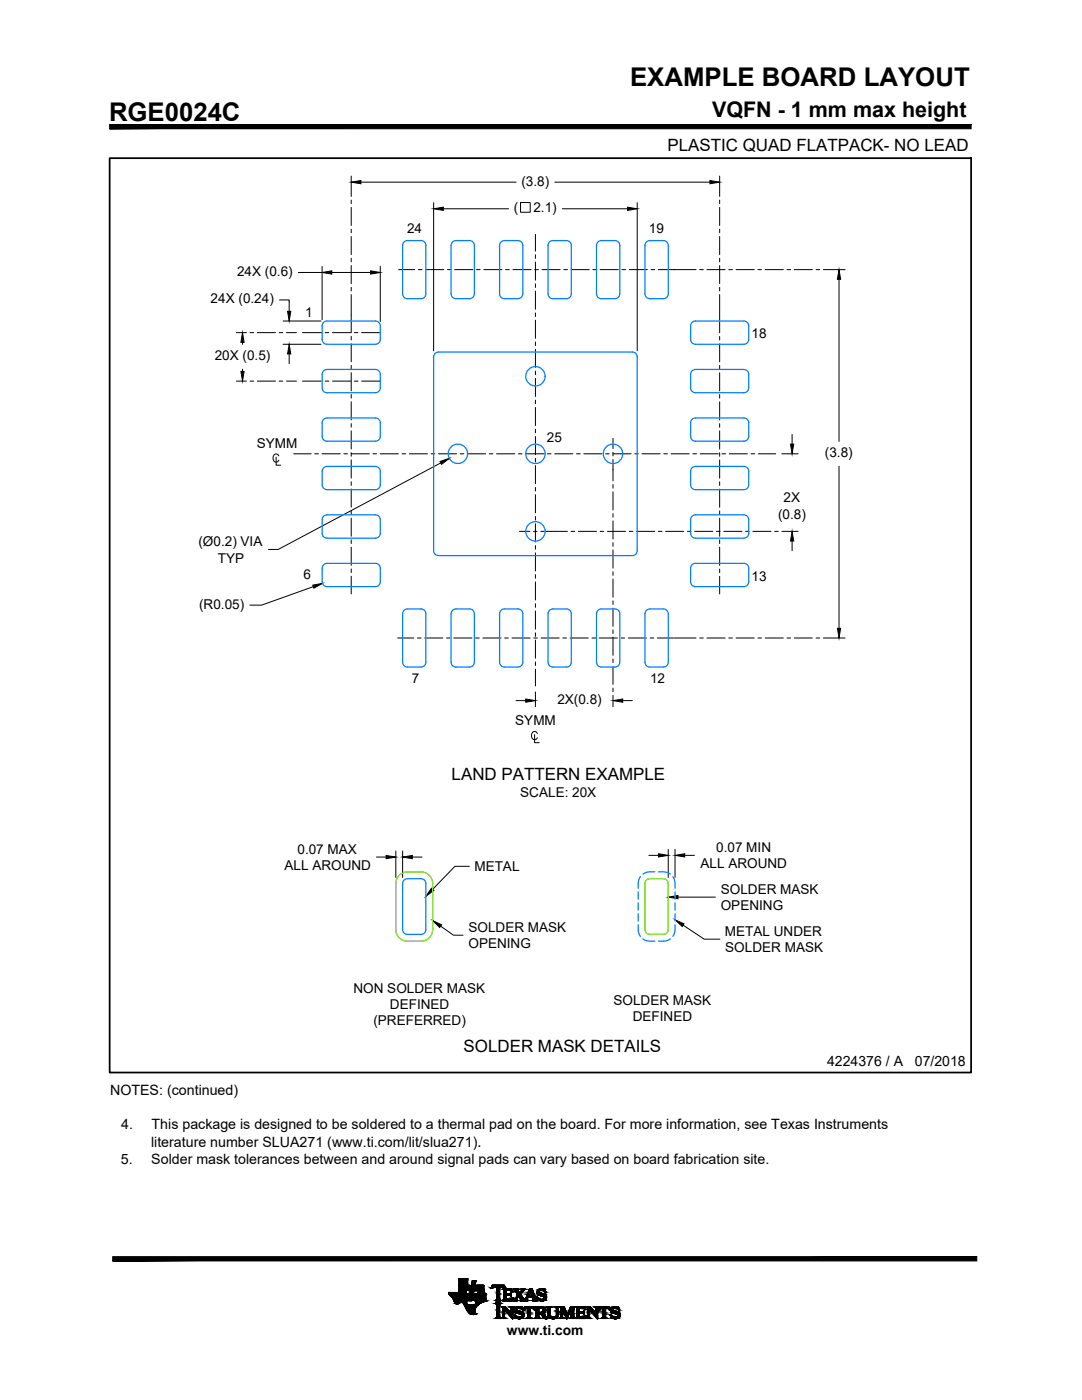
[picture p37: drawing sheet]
<svg xmlns="http://www.w3.org/2000/svg" width="216mm" height="279mm" viewBox="0 0 216 279" stroke-linecap="round" stroke-linejoin="round" font-family="sans-serif">
<defs><g id="words">
<g font-size="5.1">
<text x="125.7" y="17.1">EXAMPLE BOARD LAYOUT</text>
<text x="21.8" y="24.1">RGE0024C</text>
</g>
<text font-size="4.3" x="142.1" y="23.4">VQFN - 1 mm max height</text>
<g font-size="3.4">
<text x="133.2" y="30.1">PLASTIC QUAD FLATPACK- NO LEAD</text>
<text x="90.1" y="155.7">LAND PATTERN EXAMPLE</text>
<text x="92.5" y="209.9">SOLDER MASK DETAILS</text>
</g>
<g font-size="2.8">
<text x="165.1" y="212.8">4224376 / A</text>
<text x="182.6" y="212.8">07/2018</text>
<text x="22" y="218.6">NOTES: (continued)</text>
<text x="24.2" y="225.4">4.</text>
<text x="30.3" y="225.4">This package is designed to be soldered to a thermal pad on the board. For more information, see Texas Instruments</text>
<text x="24.1" y="232.2">5.</text>
<text x="30.1" y="228.8">literature number SLUA271 (www.ti.com/lit/slua271).</text>
<text x="30.2" y="232.2">Solder mask tolerances between and around signal pads can vary based on board fabrication site.</text>
</g>
<g font-size="2.7">
<text x="104" y="37">(3.8)</text>
<text x="81.2" y="46.6">24</text>
<text x="102.5" y="42.3">(</text>
<text x="106.4" y="42.3">2.1)</text>
<text x="129.5" y="46.6">19</text>
<text x="47.3" y="55.1">24X (0.6)</text>
<text x="42" y="60.5">24X (0.24)</text>
<text x="60.9" y="63.3">1</text>
<text x="42.8" y="71.9">20X (0.5)</text>
<text x="150" y="67.5">18</text>
<text x="51.2" y="89.3">SYMM</text>
<text x="109.1" y="88.2">25</text>
<text x="164.6" y="91.3">(3.8)</text>
<text x="156.4" y="100.3">2X</text>
<text x="155.2" y="103.5">(0.8)</text>
<text x="39.6" y="109">(Ø0.2) VIA</text>
<text x="43.5" y="112.3">TYP</text>
<text x="60.5" y="115.6">6</text>
<text x="150" y="115.9">13</text>
<text x="39.7" y="121.4">(R0.05)</text>
<text x="82.2" y="136.3">7</text>
<text x="129.7" y="136.3">12</text>
<text x="111.2" y="140.5">2X(0.8)</text>
<text x="102.8" y="144.7">SYMM</text>
<text x="103.8" y="159.1">SCALE: 20X</text>
<text x="56.8" y="173.6">ALL AROUND</text>
<text x="59.4" y="170.4">0.07 MAX</text>
<text x="94.7" y="173.9">METAL</text>
<text x="139.8" y="173.3">ALL AROUND</text>
<text x="142.9" y="170">0.07 MIN</text>
<text x="143.8" y="178.4">SOLDER MASK</text>
<text x="93.5" y="186">SOLDER MASK</text>
<text x="143.8" y="181.6">OPENING</text>
<text x="93.5" y="189.2">OPENING</text>
<text x="144.6" y="186.8">METAL UNDER</text>
<text x="144.7" y="190">SOLDER MASK</text>
<text x="70.5" y="198.1">NON SOLDER MASK</text>
<text x="77.8" y="201.3">DEFINED</text>
<text x="122.4" y="200.6">SOLDER MASK</text>
<text x="126.3" y="203.8">DEFINED</text>
<text x="74.5" y="204.6">(PREFERRED)</text>
<text x="101.2" y="266.4">www.ti.com</text>
</g>
</g></defs>
<!-- layer: FORMAT-FINAL -->
<g fill="#000" stroke="#000" stroke-width=".2">
<path d="M94.6 259.5h2.3zM94.8 259.6h2.1zM94.9 259.6h.1zM95 259.7h1.9zM98 257.1h.1zM101.6 258.2h.4zM101.7 258.2h.3zM102.3 259.1h.1zM103.2 258.6h.3zM107.8 258.6h1.2zM108 259.6h.2zM108.2 258.7h.8z"/>
<path d="M91.1 260.2h.3zM94.4 262.3h.2zM94.4 262.3h.1zM98.9 260.2h1zM104.5 261.4h.1zM107.9 261.9h.8zM108.6 263.1h.7zM108.9 263.2h.1zM113.1 263.1h.1zM116.2 261.8h.4zM116.3 261.8h.3zM116.9 262.6h.1z"/>
<path d="M119.5 261.4h.1z"/>
<path d="M21.9 24.8v.9l171.9-.9zM21.9 25.7l171.9-.9v.9z"/>
<path d="M22.5 250.8v.8l172.4-.8zM22.5 251.6l172.4-.8v.8z"/>
<path d="M90.8 260h.8zM90.8 260h.8z"/>
<path d="M90.8 260h.8zM90.8 260h.8z"/>
<path d="M90.7 259.9h1zM90.7 259.9l.9 .1z"/>
<path d="M90.7 259.9h1zM90.7 259.9h1z"/>
<path d="M90.7 259.9h1zM90.7 259.9h1z"/>
<path d="M90.7 259.9h1.1zM90.7 259.9h1z"/>
<path d="M90.7 259.8h1.1zM90.7 259.8l1.1 .1z"/>
<path d="M90.7 259.8h1.1zM90.7 259.8h1.1z"/>
<path d="M90.7 259.8h1.1zM90.7 259.8h1.1z"/>
<path d="M90.7 259.8h1.2zM90.7 259.8h1.1z"/>
<path d="M90.7 259.8h1.2zM90.7 259.8h1.2z"/>
<path d="M90.7 259.8h1.2zM90.7 259.8h1.2z"/>
<path d="M90.7 259.8h1.3zM90.7 259.8h1.2z"/>
<path d="M90.7 259.8h1.3zM90.7 259.8h1.3z"/>
<path d="M90.7 259.8h1.3zM90.7 259.8h1.3z"/>
<path d="M89.6 258.3h3.3zM89.6 258.3h3.3z"/>
<path d="M89.6 258.3h3.3zM89.6 258.3h3.3z"/>
<path d="M89.6 258.2h3.3zM89.6 258.2l3.3 .1z"/>
<path d="M89.6 258.2h3.3zM89.6 258.2h3.3z"/>
<path d="M89.6 258.2h3.3zM89.6 258.2h3.3z"/>
<path d="M89.6 258.2h3.3zM89.6 258.2h3.3z"/>
<path d="M89.6 258.2h3.3zM89.6 258.2h3.3z"/>
<path d="M89.6 258.2h3.3zM89.6 258.2h3.3z"/>
<path d="M89.6 258.2h3.3zM89.6 258.2h3.3z"/>
<path d="M89.6 258.1h3.4zM89.6 258.1l3.3 .1z"/>
<path d="M89.6 258.1h3.4zM89.6 258.1h3.4z"/>
<path d="M89.6 258.1h3.4zM89.6 258.1h3.4z"/>
<path d="M89.5 258.1h3.5zM89.5 258.1h3.5z"/>
<path d="M89.6 258.1h3.4zM89.6 258.1h3.4z"/>
<path d="M89.5 258h3.5zM89.5 258h3.5z"/>
<path d="M89.5 258h3.5zM89.5 258l3.5 .1z"/>
<path d="M89.5 257.9h3.5zM89.5 257.9l3.5 .1z"/>
<path d="M91.6 257.9h1.4zM91.6 257.9h1.4z"/>
<path d="M91.6 257.9h1.4zM91.6 257.9h1.4z"/>
<path d="M91.6 257.9h1.4zM91.6 257.9h1.4z"/>
<path d="M91.6 257.9h1.4zM91.6 257.9h1.4z"/>
<path d="M91.6 257.9h1.4zM91.6 257.9h1.4z"/>
<path d="M91.6 257.9h1.4zM91.6 257.9h1.4z"/>
<path d="M91.6 257.9h1.4zM91.6 257.9h1.4z"/>
<path d="M91.6 257.9h1.4zM91.6 257.9h1.4z"/>
<path d="M91.6 257.9h1.4zM91.6 257.9h1.4z"/>
<path d="M91.6 257.8h1.4zM91.6 257.8l1.4 .1z"/>
<path d="M91.6 257.8h1.4zM91.6 257.8h1.4z"/>
<path d="M91.6 257.8h1.4zM91.6 257.8h1.4z"/>
<path d="M91.6 257.8h1.4zM91.6 257.8h1.4z"/>
<path d="M91.6 257.7h1.4zM91.6 257.7l1.4 .1z"/>
<path d="M91.6 257.7h1.4zM91.6 257.7h1.4z"/>
<path d="M91.6 257.7h1.4zM91.6 257.7h1.4z"/>
<path d="M91.6 257.6h1.5zM91.6 257.6l1.4 .1z"/>
<path d="M91.6 257.6h1.5zM91.6 257.6h1.5z"/>
<path d="M91.6 257.6h1.5zM91.6 257.6h1.5z"/>
<path d="M91.6 257.6h1.5zM91.6 257.6h1.5z"/>
<path d="M91.6 257.5h1.5zM91.6 257.5h1.5z"/>
<path d="M91.6 257.5h1.5zM91.6 257.5l1.5 .1z"/>
<path d="M91.6 257.5h1.5zM91.6 257.5h1.5z"/>
<path d="M91.6 257.5h1.5zM91.6 257.5h1.5z"/>
<path d="M91.6 257.5h1.5zM91.6 257.5h1.5z"/>
<path d="M91.6 257.4l1.5 .1zM91.6 257.4l1.5 .1z"/>
<path d="M91.6 257.5h1.5zM91.6 257.5h1.5z"/>
<path d="M91.6 257.4h1.5zM91.6 257.4h1.5z"/>
<path d="M91.6 257.4h1.5zM91.6 257.4h1.5z"/>
<path d="M91.6 257.4h1.5zM91.6 257.4h1.5z"/>
<path d="M92.4 260h.7zM92.4 260h.7z"/>
<path d="M92.4 260h.7zM92.4 260h.7z"/>
<path d="M92.3 259.9h.8zM92.3 259.9h.8z"/>
<path d="M92.3 259.9h.8zM92.3 259.9l.8 .1z"/>
<path d="M92.3 259.9h.8zM92.3 259.9h.8z"/>
<path d="M92.3 259.9h.8zM92.3 259.9h.8z"/>
<path d="M92.2 259.9h.9zM92.2 259.9h.9z"/>
<path d="M92.2 259.8h.9zM92.2 259.8l.9 .1z"/>
<path d="M92.2 259.8h.9zM92.2 259.8h.9z"/>
<path d="M92.2 259.8h.9zM92.2 259.8h.9z"/>
<path d="M92.1 259.8h1zM92.1 259.8h1z"/>
<path d="M92.1 259.8h1zM92.1 259.8h1z"/>
<path d="M92.1 259.8h1zM92.1 259.8h1z"/>
<path d="M92 259.8h1.1zM92 259.8h1.1z"/>
<path d="M90.6 259.7h2.5zM90.6 259.7l2.5 .1z"/>
<path d="M90.6 259.7h2.5zM90.6 259.7h2.5z"/>
<path d="M90.6 259.6h2.6zM90.6 259.6l2.5 .1z"/>
<path d="M90.6 259.6h2.6zM90.6 259.6h2.6z"/>
<path d="M90.6 259.6h2.6zM90.6 259.6h2.6z"/>
<path d="M90.6 259.5h2.6zM90.6 259.5l2.6 .1z"/>
<path d="M90.5 259.5h2.7zM90.5 259.5h2.7z"/>
<path d="M90.5 259.5h2.7zM90.5 259.5h2.7z"/>
<path d="M90.5 259.5h2.7zM90.5 259.5h2.7z"/>
<path d="M90.5 259.5h2.7zM90.5 259.5h2.7z"/>
<path d="M90.5 259.5h2.7zM90.5 259.5h2.7z"/>
<path d="M90.5 259.5h2.7zM90.5 259.5h2.7z"/>
<path d="M90.5 259.5h2.7zM90.5 259.5h2.7z"/>
<path d="M90.5 259.5h2.7zM90.5 259.5h2.7z"/>
<path d="M90.5 259.4h2.7zM90.5 259.4l2.7 .1z"/>
<path d="M90.5 259.4h2.7zM90.5 259.4h2.7z"/>
<path d="M90.5 259.4h2.7zM90.5 259.4h2.7z"/>
<path d="M90.5 259.4h2.7zM90.5 259.4h2.7z"/>
<path d="M90.5 259.4h2.7zM90.5 259.4h2.7z"/>
<path d="M90.5 259.3h2.7zM90.5 259.3l2.7 .1z"/>
<path d="M90.5 259.3h2.7zM90.5 259.3h2.7z"/>
<path d="M90.5 259.3h2.7zM90.5 259.3h2.7z"/>
<path d="M90.5 259.3h2.7zM90.5 259.3h2.7z"/>
<path d="M90.5 259.3h2.7zM90.5 259.3h2.7z"/>
<path d="M90.4 259.2h2.8zM90.4 259.2l2.8 .1z"/>
<path d="M90.4 259.2h2.8zM90.4 259.2h2.8z"/>
<path d="M90.4 259.2h2.8zM90.4 259.2h2.8z"/>
<path d="M90.4 259.1h2.9zM90.4 259.1h2.9z"/>
<path d="M90.4 259.1h2.9zM90.4 259.1l2.8 .1z"/>
<path d="M90.3 259.1h3zM90.3 259.1h3z"/>
<path d="M90.3 259l3 .1zM90.3 259l3 .1z"/>
<path d="M90.3 259.1h3zM90.3 259.1h3z"/>
<path d="M90.3 259h3zM90.3 259h3z"/>
<path d="M90.2 258.9h3.1zM90.2 258.9l3.1 .1z"/>
<path d="M90.1 258.9h3.2zM90.1 258.9h3.2z"/>
<path d="M90.1 258.9h3.2zM90.1 258.9h3.2z"/>
<path d="M91.6 255.2h1.7zM91.6 255.2h1.7z"/>
<path d="M91.6 255.2h1.7zM91.6 255.2h1.7z"/>
<path d="M91.6 255.2h1.7zM91.6 255.2h1.7z"/>
<path d="M91.6 255.2h1.7zM91.6 255.2h1.7z"/>
<path d="M91.6 255.2h1.7zM91.6 255.2h1.7z"/>
<path d="M91.6 255.2h1.7zM91.6 255.2h1.7z"/>
<path d="M91.6 255.2h1.7zM91.6 255.2h1.7z"/>
<path d="M91.6 255.2h1.7zM91.6 255.2h1.7z"/>
<path d="M91.6 255.2h1.7zM91.6 255.2h1.7z"/>
<path d="M91.6 255.2h1.7zM91.6 255.2h1.7z"/>
<path d="M91.6 255.2l1.7 .1zM91.6 255.2l1.7 .1z"/>
<path d="M91.6 255.3h1.7zM91.6 255.3h1.7z"/>
<path d="M91.6 255.3h1.7zM91.6 255.3h1.7z"/>
<path d="M91.6 255.3h1.7zM91.6 255.3h1.7z"/>
<path d="M91.6 255.3h1.7zM91.6 255.3h1.7z"/>
<path d="M91.6 255.3h1.7zM91.6 255.3h1.7z"/>
<path d="M91.6 255.3h1.7zM91.6 255.3h1.7z"/>
<path d="M91.6 255.3l1.7 .1zM91.6 255.3l1.7 .1z"/>
<path d="M91.6 255.4h1.7zM91.6 255.4h1.7z"/>
<path d="M91.6 255.4h1.7zM91.6 255.4h1.7z"/>
<path d="M91.6 255.4h1.7zM91.6 255.4h1.7z"/>
<path d="M91.6 255.4l1.7 .1zM91.6 255.4l1.7 .1z"/>
<path d="M91.6 255.5h1.7zM91.6 255.5h1.7z"/>
<path d="M91.6 255.5h1.7zM91.6 255.5h1.7z"/>
<path d="M91.6 255.5h1.7zM91.6 255.5h1.7z"/>
<path d="M91.6 255.5h1.7zM91.6 255.5h1.7z"/>
<path d="M91.6 255.5l1.7 .1zM91.6 255.5l1.7 .1z"/>
<path d="M91.6 255.6h1.7zM91.6 255.6h1.7z"/>
<path d="M91.6 255.6l1.7 .1zM91.6 255.6l1.7 .1z"/>
<path d="M91.6 255.7h1.7zM91.6 255.7h1.7z"/>
<path d="M91.6 255.7l1.7 .1zM91.6 255.7l1.7 .1z"/>
<path d="M91.6 255.8h1.7zM91.6 255.8h1.7z"/>
<path d="M91.6 255.8l1.7 .1zM91.6 255.8l1.7 .1z"/>
<path d="M91.6 255.9l1.7 .1zM91.6 255.9l1.7 .1z"/>
<path d="M91.6 256h1.7zM91.6 256h1.7z"/>
<path d="M91.6 256l1.7 .1zM91.6 256l1.7 .1z"/>
<path d="M91.6 256.1l1.7 .1zM91.6 256.1l1.7 .1z"/>
<path d="M91.6 256.2h1.7zM91.6 256.2h1.7z"/>
<path d="M91.6 256.2h1.7zM91.6 256.2h1.7z"/>
<path d="M91.6 256.2l1.7 .1zM91.6 256.2l1.7 .1z"/>
<path d="M91.6 256.3h1.7zM91.6 256.3h1.7z"/>
<path d="M91.6 256.3h1.7zM91.6 256.3h1.7z"/>
<path d="M91.6 256.3l1.7 .1zM91.6 256.3l1.7 .1z"/>
<path d="M91.6 256.4h1.7zM91.6 256.4h1.7z"/>
<path d="M91.6 256.4h1.7zM91.6 256.4h1.7z"/>
<path d="M91.6 256.4l1.7 .1zM91.6 256.4l1.7 .1z"/>
<path d="M91.6 256.5h1.7zM91.6 256.5h1.7z"/>
<path d="M91.6 256.5h1.7zM91.6 256.5h1.7z"/>
<path d="M91.6 256.5h1.7zM91.6 256.5h1.7z"/>
<path d="M91.6 256.5h1.7zM91.6 256.5h1.7z"/>
<path d="M90.1 258.8h3.2zM90.1 258.8l3.2 .1z"/>
<path d="M90 258.8h3.3zM90 258.8h3.3z"/>
<path d="M89.9 258.7h3.4zM89.9 258.7l3.4 .1z"/>
<path d="M89.9 258.6h3.4zM89.9 258.6l3.4 .1z"/>
<path d="M89.9 258.6h3.5zM89.9 258.6h3.4z"/>
<path d="M89.8 258.6h3.6zM89.8 258.6h3.6z"/>
<path d="M89.8 258.5h3.6zM89.8 258.5h3.6z"/>
<path d="M89.8 258.5h3.6zM89.8 258.5l3.6 .1z"/>
<path d="M89.8 258.5h3.6zM89.8 258.5h3.6z"/>
<path d="M89.8 258.5h3.6zM89.8 258.5h3.6z"/>
<path d="M89.7 258.5h3.7zM89.7 258.5h3.7z"/>
<path d="M89.7 258.5h3.7zM89.7 258.5h3.7z"/>
<path d="M89.7 258.4h3.7zM89.7 258.4l3.7 .1z"/>
<path d="M89.7 258.4h3.7zM89.7 258.4h3.7z"/>
<path d="M89.7 258.4h3.7zM89.7 258.4h3.7z"/>
<path d="M89.6 258.3h3.8zM89.6 258.3l3.8 .1zM89.7 258.4h3.7zM89.7 258.4h3.7z"/>
<path d="M89.6 258.3h3.8zM89.6 258.3h3.8z"/>
<path d="M89.6 258.3h3.8zM89.6 258.3h3.8z"/>
<path d="M89.6 258.3h3.8zM89.6 258.3h3.8z"/>
<path d="M89.6 258.3h3.8zM89.6 258.3h3.8z"/>
<path d="M89.6 258.3h3.8zM89.6 258.3h3.8z"/>
<path d="M89.6 258.3h3.8zM89.6 258.3h3.8z"/>
<path d="M89.6 258.3h3.8zM89.6 258.3h3.8z"/>
<path d="M91.6 257.4h2zM91.6 257.4h2z"/>
<path d="M91.6 257.4h2zM91.6 257.4h2z"/>
<path d="M91.6 257.4h2zM91.6 257.4h2z"/>
<path d="M91.6 257.4h2zM91.6 257.4h2z"/>
<path d="M91.6 257.4h2zM91.6 257.4h2z"/>
<path d="M91.6 257.4h2zM91.6 257.4h2z"/>
<path d="M91.6 257.3h2zM91.6 257.3l2 .1z"/>
<path d="M91.6 257.3h2zM91.6 257.3h2z"/>
<path d="M91.6 257.3h2zM91.6 257.3h2z"/>
<path d="M91.6 257.3h2zM91.6 257.3h2z"/>
<path d="M91.6 257.3h2zM91.6 257.3h2z"/>
<path d="M91.6 257.2h2zM91.6 257.2l2 .1z"/>
<path d="M91.6 257.2h2zM91.6 257.2h2z"/>
<path d="M91.6 257.1h2zM91.6 257.1l2 .1z"/>
<path d="M91.6 257.1h2.1zM91.6 257.1h2z"/>
<path d="M91.6 257.1h2.1zM91.6 257.1h2.1z"/>
<path d="M91.6 257h2.1zM91.6 257l2.1 .1z"/>
<path d="M91.6 257h2.1zM91.6 257h2.1z"/>
<path d="M91.6 256.9h2.1zM91.6 256.9l2.1 .1z"/>
<path d="M91.6 256.9h2.1zM91.6 256.9h2.1z"/>
<path d="M91.6 256.8h2.1zM91.6 256.8l2.1 .1z"/>
<path d="M91.6 256.7h2.1zM91.6 256.7l2.1 .1z"/>
<path d="M91.6 256.7h2.1zM91.6 256.7h2.1z"/>
<path d="M91.6 256.7h2.1zM91.6 256.7h2.1z"/>
<path d="M91.6 256.7h2.1zM91.6 256.7h2.1z"/>
<path d="M91.6 256.6h2.1zM91.6 256.6l2.1 .1z"/>
<path d="M91.6 256.6h2.2zM91.6 256.6h2.1z"/>
<path d="M91.6 256.6h2.2zM91.6 256.6h2.2z"/>
<path d="M91.6 256.6h2.2zM91.6 256.6h2.2z"/>
<path d="M91.6 256.5h2.2zM91.6 256.5h2.2z"/>
<path d="M91.6 256.5h2.2zM91.6 256.5l2.2 .1z"/>
<path d="M91.6 256.5h2.2zM91.6 256.5h2.2z"/>
<path d="M91.6 256.5h2.2zM91.6 256.5h2.2z"/>
<path d="M91.6 256.5h2.2zM91.6 256.5h2.2z"/>
<path d="M93.5 259.6h.7zM93.5 259.6h.7z"/>
<path d="M93.5 259.6h.7zM93.5 259.6h.7z"/>
<path d="M93.5 259.5h.7zM93.5 259.5l.7 .1z"/>
<path d="M93.5 259.5h.7zM93.5 259.5h.7z"/>
<path d="M93.5 259.5h.7zM93.5 259.5h.7zM93.5 259.5h.7zM93.5 259.5h.7z"/>
<path d="M93.5 259.5h.7zM93.5 259.5h.7zM93.5 259.5h.7zM93.5 259.5h.7z"/>
<path d="M93.5 259.5h.7zM93.5 259.5h.7zM93.5 259.5h.7zM93.5 259.5h.7z"/>
<path d="M93.5 259.4h.7zM93.5 259.4l.7 .1zM93.5 259.5h.7zM93.5 259.5h.7z"/>
<path d="M93.5 259.4h.7zM93.5 259.4h.7zM93.5 259.4h.7zM93.5 259.4h.7z"/>
<path d="M93.5 259.4h.7zM93.5 259.4h.7zM93.5 259.4h.7zM93.5 259.4h.7z"/>
<path d="M93.5 259.3h.7zM93.5 259.3l.7 .1zM93.5 259.4h.7zM93.5 259.4h.7z"/>
<path d="M93.5 259.3h.7zM93.5 259.3h.7zM93.5 259.3h.7zM93.5 259.3h.7z"/>
<path d="M93.5 259.2h.7zM93.5 259.2l.7 .1zM93.5 259.3h.7zM93.5 259.3h.7z"/>
<path d="M93.6 259.2h.7zM93.6 259.2h.6zM93.5 259.2h.7zM93.5 259.2h.7z"/>
<path d="M93.6 259.1h.7zM93.6 259.1l.7 .1zM93.6 259.2h.7zM93.6 259.2h.7z"/>
<path d="M93.6 259.1h.7zM93.6 259.1h.7zM93.6 259.1h.7zM93.6 259.1h.7z"/>
<path d="M93.6 259h.7zM93.6 259l.7 .1zM93.6 259.1h.7zM93.6 259.1h.7z"/>
<path d="M93.6 259h.7zM93.6 259h.7zM93.6 259h.7zM93.6 259h.7z"/>
<path d="M93.6 258.9l.7 .1v-.1zM93.6 258.9l.7 .1h-.7zM93.6 259h.7zM93.6 259h.7z"/>
<path d="M93.6 258.7l.7 .2v-.2zM93.6 258.7l.7 .2h-.7zM93.6 258.9h.7zM93.6 258.9h.7z"/>
<path d="M93.7 258.6l.6 .1 .1-.1zM93.7 258.6l.6 .1h-.7zM93.6 258.7h.7zM93.6 258.7h.7z"/>
<path d="M93.7 258.5l.7 .1v-.1zM93.7 258.5l.7 .1h-.7zM93.7 258.6h.7zM93.7 258.6h.7z"/>
<path d="M93.7 258.3l.7 .2v-.2zM93.7 258.3l.7 .2h-.7zM93.7 258.5h.7zM93.7 258.5h.7z"/>
<path d="M93.8 258l.6 .3 .1-.3zM93.8 258l.6 .3h-.7zM93.7 258.3h.7zM93.7 258.3h.7z"/>
<path d="M93.8 257.8l.7 .2v-.2zM93.8 257.8l.7 .2h-.7zM93.8 258h.7zM93.8 258h.7z"/>
<path d="M93.9 257.6l.6 .2 .1-.2zM93.9 257.6l.6 .2h-.7zM93.8 257.8h.7zM93.8 257.8h.7z"/>
<path d="M93.9 257.5l.7 .1v-.1zM93.9 257.5l.7 .1h-.7zM93.9 257.6h.7zM93.9 257.6h.7z"/>
<path d="M93.9 257.4l.7 .1v-.1zM93.9 257.4l.7 .1h-.7zM93.9 257.5h.7zM93.9 257.5h.7z"/>
<path d="M93.9 257.2l.7 .2v-.2zM93.9 257.2l.7 .2h-.7zM93.9 257.4h.7zM93.9 257.4h.7z"/>
<path d="M94 257.1l.6 .1 .1-.1zM94 257.1l.6 .1h-.7zM93.9 257.2h.7zM93.9 257.2h.7z"/>
<path d="M94 257.1h.7zM94 257.1h.7zM94 257.1h.7zM94 257.1h.7z"/>
<path d="M94 257h.7zM94 257l.7 .1zM94 257.1h.7zM94 257.1h.7z"/>
<path d="M94 256.9h.7zM94 256.9l.7 .1zM94 257h.7zM94 257h.7z"/>
<path d="M94 256.9h.7zM94 256.9h.7zM94 256.9h.7zM94 256.9h.7z"/>
<path d="M94 256.9h.7zM94 256.9h.7zM94 256.9h.7zM94 256.9h.7z"/>
<path d="M94 256.8h.7zM94 256.8l.7 .1zM94 256.9h.7zM94 256.9h.7z"/>
<path d="M94 256.8h.7zM94 256.8h.7zM94 256.8h.7zM94 256.8h.7z"/>
<path d="M94 256.7h.7zM94 256.7l.7 .1zM94 256.8h.7zM94 256.8h.7z"/>
<path d="M94.1 256.7h.6zM94.1 256.7h.6zM94 256.7h.7zM94 256.7h.7z"/>
<path d="M94.1 256.7h.7zM94.1 256.7h.6zM94.1 256.7h.6zM94.1 256.7h.6z"/>
<path d="M94.1 256.6h.7zM94.1 256.6l.7 .1zM94.1 256.7h.7zM94.1 256.7h.7z"/>
<path d="M94.1 256.6h.7zM94.1 256.6h.7zM94.1 256.6h.7zM94.1 256.6h.7z"/>
<path d="M94.1 256.6h.7zM94.1 256.6h.7zM94.1 256.6h.7zM94.1 256.6h.7z"/>
<path d="M94.1 256.6h.7zM94.1 256.6h.7zM94.1 256.6h.7zM94.1 256.6h.7z"/>
<path d="M94.1 256.5h.7zM94.1 256.5l.7 .1zM94.1 256.6h.7zM94.1 256.6h.7z"/>
<path d="M94.1 256.5h.7zM94.1 256.5h.7zM94.1 256.5h.7zM94.1 256.5h.7z"/>
<path d="M94.1 256.5h.7zM94.1 256.5h.7zM94.1 256.5h.7zM94.1 256.5h.7z"/>
<path d="M94.1 256.5h.7zM94.1 256.5h.7zM94.1 256.5h.7zM94.1 256.5h.7z"/>
<path d="M94.1 256.2h.7zM94.1 256.2h.7zM94.1 256.2h.7zM94.1 256.2h.7z"/>
<path d="M94.1 256.2h.7zM94.1 256.2h.7z"/>
<path d="M94.1 256.2h.7zM94.1 256.2h.7zM94.1 256.2h.7zM94.1 256.2h.7z"/>
<path d="M94.1 256.2h.7zM94.1 256.2h.7zM94.1 256.2h.7zM94.1 256.2h.7z"/>
<path d="M94.1 256.2h.7zM94.1 256.2h.7zM94.1 256.2h.7zM94.1 256.2h.7z"/>
<path d="M94.2 256.2h.6zM94.2 256.2h.6zM94.1 256.2h.7zM94.1 256.2h.7z"/>
<path d="M94.2 256.2h.7zM94.2 256.2h.6zM94.2 256.2h.6zM94.2 256.2h.6z"/>
<path d="M94.2 256.1h.7zM94.2 256.1l.7 .1zM94.2 256.2h.7zM94.2 256.2h.7z"/>
<path d="M94.2 256.1h.7zM94.2 256.1h.7zM94.2 256.1h.7zM94.2 256.1h.7z"/>
<path d="M94.2 256h.7zM94.2 256l.7 .1zM94.2 256.1h.7zM94.2 256.1h.7z"/>
<path d="M94.2 256h.7zM94.2 256h.7zM94.2 256h.7zM94.2 256h.7z"/>
<path d="M94.2 255.9h.7zM94.2 255.9l.7 .1zM94.2 256h.7zM94.2 256h.7z"/>
<path d="M94.2 255.8h.7zM94.2 255.8l.7 .1zM94.2 255.9h.7zM94.2 255.9h.7z"/>
<path d="M94.2 255.8h.7zM94.2 255.8h.7zM94.2 255.8h.7zM94.2 255.8h.7z"/>
<path d="M94.2 255.7h.7zM94.2 255.7l.7 .1zM94.2 255.8h.7zM94.2 255.8h.7z"/>
<path d="M94.3 255.7h.6zM94.3 255.7h.6zM94.2 255.7h.7zM94.2 255.7h.7z"/>
<path d="M94.3 255.6h.7zM94.3 255.6l.6 .1zM94.3 255.7h.6zM94.3 255.7h.6z"/>
<path d="M94.3 255.6h.7zM94.3 255.6h.7zM94.3 255.6h.7zM94.3 255.6h.7z"/>
<path d="M94.3 255.6h.7zM94.3 255.6h.7zM94.3 255.6h.7zM94.3 255.6h.7z"/>
<path d="M94.3 255.6h.7zM94.3 255.6h.7zM94.3 255.6h.7zM94.3 255.6h.7z"/>
<path d="M94.3 255.6h.7zM94.3 255.6h.7zM94.3 255.6h.7zM94.3 255.6h.7z"/>
<path d="M94.3 255.6h.7zM94.3 255.6h.7zM94.3 255.6h.7zM94.3 255.6h.7z"/>
<path d="M94.3 255.6h.7zM94.3 255.6h.7zM94.3 255.6h.7zM94.3 255.6h.7z"/>
<path d="M94.3 255.6h.7zM94.3 255.6h.7zM94.3 255.6h.7zM94.3 255.6h.7z"/>
<path d="M94.9 259.6h.1zM94.9 259.6h.1z"/>
<path d="M95 259.6h1.9zM95 259.6h1.9z"/>
<path d="M94.9 260h1.2zM94.9 260h1.1z"/>
<path d="M94.9 259.9h1.3zM94.9 259.9l1.2 .1z"/>
<path d="M94.9 259.9h1.4zM94.9 259.9h1.3z"/>
<path d="M94.9 259.9h1.4zM94.9 259.9h1.4z"/>
<path d="M94.9 259.9h1.4zM94.9 259.9h1.4z"/>
<path d="M94.9 259.8h1.5zM94.9 259.8l1.4 .1z"/>
<path d="M94.9 259.8h1.5zM94.9 259.8h1.5z"/>
<path d="M94.9 259.8h1.6zM94.9 259.8h1.5z"/>
<path d="M95.1 256.5h1.4zM95.1 256.5h1.4zM95.1 256.5h1.4zM95.1 256.5h1.4z"/>
<path d="M95.1 256.5h1.4zM95.1 256.5h1.4zM95.1 256.5h1.4zM95.1 256.5h1.4z"/>
<path d="M95.1 256.5h1.4zM95.1 256.5h1.4zM95.1 256.5h1.4zM95.1 256.5h1.4z"/>
<path d="M95.1 256.5l1.4 .1zM95.1 256.5l1.4 .1z"/>
<path d="M95.1 256.6h1.4zM95.1 256.6h1.4z"/>
<path d="M95.1 256.6h1.4zM95.1 256.6h1.4zM95.1 256.6h1.4zM95.1 256.6h1.4z"/>
<path d="M95.1 256.6h1.4zM95.1 256.6h1.4zM95.1 256.6h1.4zM95.1 256.6h1.4z"/>
<path d="M95.1 256.6h1.4zM95.1 256.6h1.4zM95.1 256.6h1.4zM95.1 256.6h1.4z"/>
<path d="M95.1 256.6l1.4 .1zM95.1 256.6l1.4 .1z"/>
<path d="M95.1 256.7h1.4zM95.1 256.7h1.4z"/>
<path d="M95.1 256.7h1.4zM95.1 256.7h1.4z"/>
<path d="M95 256.7h1.5zM95 256.7h1.5z"/>
<path d="M95 256.7h1.5zM95 256.7h1.5z"/>
<path d="M95 256.7h1.5zM95 256.7h1.5z"/>
<path d="M95 256.7l1.5 .1zM95 256.7l1.5 .1z"/>
<path d="M95 256.8h1.5zM95 256.8h1.5z"/>
<path d="M95 256.8l1.5 .1zM95 256.8l1.5 .1z"/>
<path d="M95 256.9h1.5zM95 256.9h1.5z"/>
<path d="M95 256.9l1.5 .1zM95 256.9l1.5 .1z"/>
<path d="M95 257h1.5zM95 257h1.5z"/>
<path d="M95 257l1.5 .1zM95 257l1.5 .1z"/>
<path d="M95 257.1h1.5zM95 257.1h1.5z"/>
<path d="M95 257.1h1.5zM95 257.1h1.5z"/>
<path d="M95 257.1h1.5zM95 257.1h1.5z"/>
<path d="M95 257.1l1.5 .1zM95 257.1l1.5 .1z"/>
<path d="M94.9 257.2h1.6zM94.9 257.2h1.6z"/>
<path d="M94.9 257.2h1.6zM94.9 257.2h1.6z"/>
<path d="M94.9 257.2l1.6 .1zM94.9 257.2l1.6 .1z"/>
<path d="M94.9 257.3h1.6zM94.9 257.3h1.6z"/>
<path d="M94.9 257.3h1.6zM94.9 257.3h1.6z"/>
<path d="M94.9 257.3h1.6zM94.9 257.3h1.6z"/>
<path d="M94.9 257.3h1.6zM94.9 257.3h1.6z"/>
<path d="M94.9 257.3h1.6zM94.9 257.3h1.6z"/>
<path d="M94.9 257.3h1.6zM94.9 257.3h1.6z"/>
<path d="M94.9 257.3l1.6 .1zM94.9 257.3l1.6 .1z"/>
<path d="M94.9 257.4h1.6zM94.9 257.4h1.6z"/>
<path d="M94.9 257.4h1.6zM94.9 257.4h1.6z"/>
<path d="M94.9 257.4h1.6zM94.9 257.4h1.6z"/>
<path d="M94.9 257.4h1.6zM94.9 257.4h1.6z"/>
<path d="M94.9 257.4h1.6zM94.9 257.4h1.6z"/>
<path d="M94.9 257.4h1.6zM94.9 257.4h1.6z"/>
<path d="M94.9 257.4h1.6zM94.9 257.4h1.6z"/>
<path d="M94.9 257.4h1.6zM94.9 257.4h1.6z"/>
<path d="M94.9 257.4h1.6zM94.9 257.4h1.6z"/>
<path d="M94.9 257.4h1.6zM94.9 257.4h1.6z"/>
<path d="M94.9 257.4h1.6zM94.9 257.4h1.6z"/>
<path d="M95.4 257.4h1.1zM95.4 257.4h1.1z"/>
<path d="M95.4 257.4h1.1zM95.4 257.4h1.1z"/>
<path d="M95.4 257.4h1.1zM95.4 257.4h1.1z"/>
<path d="M95.4 257.4l1.1 .1zM95.4 257.4l1.1 .1z"/>
<path d="M95.4 257.5h1.1zM95.4 257.5h1.1z"/>
<path d="M95.4 257.5h1.1zM95.4 257.5h1.1z"/>
<path d="M95.4 257.5h1.1zM95.4 257.5h1.1z"/>
<path d="M95.4 257.5h1.1zM95.4 257.5h1.1z"/>
<path d="M95.4 257.5l1.1 .1zM95.4 257.5l1.1 .1z"/>
<path d="M95.4 257.6h1.1zM95.4 257.6h1.1z"/>
<path d="M95.4 257.6h1.1zM95.4 257.6h1.1z"/>
<path d="M94.9 259.8h1.6zM94.9 259.8h1.6z"/>
<path d="M95.4 257.6h1.1zM95.4 257.6h1.1z"/>
<path d="M95.4 257.6l1.1 .1zM95.4 257.6l1.1 .1z"/>
<path d="M95.4 257.7h1.2zM95.4 257.7h1.2z"/>
<path d="M95.4 257.7h1.2zM95.4 257.7h1.2z"/>
<path d="M95.4 257.7l1.2 .1zM95.4 257.7l1.2 .1z"/>
<path d="M95.4 257.8h1.2zM95.4 257.8h1.2z"/>
<path d="M95.3 257.8h1.3zM95.3 257.8h1.3z"/>
<path d="M95 259.8h1.6zM95 259.8h1.6z"/>
<path d="M95 259.8h1.6zM95 259.8h1.5z"/>
<path d="M95.3 257.8h1.3zM95.3 257.8h1.3z"/>
<path d="M95.3 257.8l1.3 .1zM95.3 257.8l1.3 .1z"/>
<path d="M95.3 257.9h1.3zM95.3 257.9h1.3z"/>
<path d="M95.3 257.9h1.3zM95.3 257.9h1.3z"/>
<path d="M95.3 257.9l1.4 .1zM95.3 257.9l1.4 .1z"/>
<path d="M95 259.8h1.6zM95 259.8h1.6z"/>
<path d="M95.3 258h1.4zM95.3 258h1.4z"/>
<path d="M95.3 258h1.4zM95.3 258h1.4z"/>
<path d="M95.3 258l1.4 .1zM95.3 258l1.4 .1z"/>
<path d="M95 259.7h1.7zM95 259.7l1.6 .1z"/>
<path d="M95.3 258.1h1.4zM95.3 258.1h1.4z"/>
<path d="M95.3 258.1h1.5zM95.3 258.1h1.5z"/>
<path d="M95 259.7h1.8zM95 259.7h1.8z"/>
<path d="M95 259.7h1.8zM95 259.7h1.7z"/>
<path d="M95.3 258.1h1.5zM95.3 258.1h1.5z"/>
<path d="M95.3 258.1h1.5zM95.3 258.1h1.5z"/>
<path d="M95.3 258.1h1.5zM95.3 258.1h1.5z"/>
<path d="M95.3 258.1l1.5 .1zM95.3 258.1l1.5 .1z"/>
<path d="M95 259.7h1.8zM95 259.7h1.8z"/>
<path d="M95.3 258.2h1.5zM95.3 258.2h1.5z"/>
<path d="M95.3 258.2h1.5zM95.3 258.2h1.5z"/>
<path d="M95.3 258.2h1.5zM95.3 258.2h1.5z"/>
<path d="M95.3 258.2h1.6zM95.3 258.2h1.6z"/>
<path d="M95 259.7h1.8zM95 259.7h1.8z"/>
<path d="M95.3 258.2h1.6zM95.3 258.2h1.6z"/>
<path d="M95.3 258.2h1.6zM95.3 258.2h1.6z"/>
<path d="M95.3 258.2h1.6zM95.3 258.2h1.6z"/>
<path d="M95 259.7h1.9zM95 259.7h1.8z"/>
<path d="M95.3 258.2h1.6zM95.3 258.2h1.6z"/>
<path d="M95.3 258.2h1.6zM95.3 258.2h1.6z"/>
<path d="M95.3 258.2h1.6zM95.3 258.2h1.6z"/>
<path d="M95 259.7h1.9zM95 259.7h1.9z"/>
<path d="M95.3 258.2h1.6zM95.3 258.2h1.6z"/>
<path d="M95.3 258.2h1.6zM95.3 258.2h1.6z"/>
<path d="M95 259.7h1.9zM95 259.7h1.9z"/>
<path d="M95.3 258.2h1.6zM95.3 258.2h1.6z"/>
<path d="M95.3 258.2h1.6zM95.3 258.2h1.6z"/>
<path d="M95.3 258.2l1.6 .1zM95.3 258.2l1.6 .1z"/>
<path d="M95.3 258.3h1.6zM95.3 258.3h1.6z"/>
<path d="M95.3 258.3h1.6zM95.3 258.3h1.6z"/>
<path d="M95.3 258.3h1.6zM95.3 258.3h1.6z"/>
<path d="M94.7 258.3h2.2zM94.7 258.3h2.2z"/>
<path d="M94.7 258.3h2.2zM94.7 258.3h2.2z"/>
<path d="M94.7 258.3h2.2zM94.7 258.3h2.2z"/>
<path d="M94.7 258.3h2.2zM94.7 258.3h2.2z"/>
<path d="M94.7 258.3h2.2zM94.7 258.3h2.2z"/>
<path d="M94.7 258.3h2.2zM94.7 258.3h2.2z"/>
<path d="M94.7 258.3h2.2zM94.7 258.3h2.2z"/>
<path d="M94.7 258.3h2.2zM94.7 258.3h2.2z"/>
<path d="M94.7 258.3h2.2zM94.7 258.3h2.2z"/>
<path d="M94.7 258.3h2.2zM94.7 258.3h2.2z"/>
<path d="M94.7 258.3h2.2zM94.7 258.3h2.2z"/>
<path d="M94.7 258.3l2.2 .1zM94.7 258.3l2.2 .1z"/>
<path d="M94.7 258.4h2.2zM94.7 258.4h2.2z"/>
<path d="M94.7 258.4h2.2zM94.7 258.4h2.2z"/>
<path d="M94.7 258.4h2.2zM94.7 258.4h2.2z"/>
<path d="M94.7 258.4h2.2zM94.7 258.4h2.2z"/>
<path d="M94.7 258.4h2.2zM94.7 258.4h2.2z"/>
<path d="M94.7 258.4l2.2 .1zM94.7 258.4l2.2 .1z"/>
<path d="M94.7 258.5h2.2zM94.7 258.5h2.2z"/>
<path d="M94.7 258.5h2.2zM94.7 258.5h2.2z"/>
<path d="M94.7 258.5h2.2zM94.7 258.5h2.2z"/>
<path d="M94.7 258.5l2.2 .1zM94.7 258.5l2.2 .1z"/>
<path d="M94.7 258.6h2.2zM94.7 258.6h2.2z"/>
<path d="M94.7 258.6h2.2zM94.7 258.6h2.2z"/>
<path d="M94.7 258.6l2.2 .1zM94.7 258.6l2.2 .1z"/>
<path d="M94.7 258.7l2.2 .1zM94.7 258.7l2.2 .1z"/>
<path d="M94.6 258.8h2.3zM94.6 258.8h2.3z"/>
<path d="M94.6 258.8l2.3 .1v-.1zM94.6 258.8l2.3 .1h-2.3z"/>
<path d="M94.6 258.9h2.3zM94.6 258.9h2.3z"/>
<path d="M94.6 258.9l2.3 .1zM94.6 258.9l2.3 .1z"/>
<path d="M94.6 259h2.3zM94.6 259h2.3z"/>
<path d="M94.6 259h2.3zM94.6 259h2.3z"/>
<path d="M94.6 259l2.3 .1zM94.6 259l2.3 .1z"/>
<path d="M94.6 259.1h2.3zM94.6 259.1h2.3z"/>
<path d="M94.6 259.1h2.3zM94.6 259.1h2.3z"/>
<path d="M94.6 259.1h2.3zM94.6 259.1h2.3z"/>
<path d="M94.6 259.1h2.3zM94.6 259.1h2.3z"/>
<path d="M94.6 259.1h2.3zM94.6 259.1h2.3z"/>
<path d="M94.6 259.1l2.3 .1zM94.6 259.1l2.3 .1z"/>
<path d="M94.6 259.2h2.3zM94.6 259.2h2.3z"/>
<path d="M94.6 259.2h2.3zM94.6 259.2h2.3zM94.6 259.2h2.3zM94.6 259.2h2.3z"/>
<path d="M94.6 259.2h2.3zM94.6 259.2h2.3z"/>
<path d="M94.5 259.2h2.4zM94.5 259.2h2.4z"/>
<path d="M94.5 259.2l2.4 .1zM94.5 259.2l2.4 .1z"/>
<path d="M94.5 259.3h2.4zM94.5 259.3h2.4z"/>
<path d="M94.5 259.3h2.4zM94.5 259.3h2.4z"/>
<path d="M94.5 259.3h2.4zM94.5 259.3h2.4z"/>
<path d="M94.5 259.3h2.4zM94.5 259.3h2.4z"/>
<path d="M94.5 259.3l2.4 .1zM94.5 259.3l2.4 .1z"/>
<path d="M94.5 259.4h2.4zM94.5 259.4h2.4z"/>
<path d="M94.5 259.4h2.4zM94.5 259.4h2.4z"/>
<path d="M94.5 259.4h2.4zM94.5 259.4h2.4z"/>
<path d="M94.5 259.4h2.4zM94.5 259.4h2.4z"/>
<path d="M94.5 259.4l2.4 .1zM94.5 259.4l2.4 .1z"/>
<path d="M94.5 259.5h2.4zM94.5 259.5h2.4z"/>
<path d="M94.5 259.5h2.4zM94.5 259.5h2.4z"/>
<path d="M94.5 259.5h2.4zM94.5 259.5h2.4z"/>
<path d="M94.5 259.5h2.4zM94.5 259.5h2.4z"/>
<path d="M94.5 259.5h2.4zM94.5 259.5h2.4z"/>
<path d="M94.6 259.5h2.3zM94.6 259.5h2.3z"/>
<path d="M94.6 259.5h2.3zM94.6 259.5h2.3zM94.6 259.5h2.3z"/>
<path d="M94.6 259.5h2.3zM94.6 259.5h2.3z"/>
<path d="M94.6 259.5h2.3zM94.6 259.5h2.3z"/>
<path d="M94.6 259.5l2.3 .1zM94.6 259.5l2.3 .1z"/>
<path d="M94.7 259.6h2.2zM94.7 259.6h2.2z"/>
<path d="M94.7 259.6h2.2zM94.7 259.6h2.2z"/>
<path d="M94.7 259.6h2.2zM94.7 259.6h2.2zM94.8 259.6h2.1z"/>
<path d="M94.8 259.6h2.1zM94.8 259.6h2.1z"/>
<path d="M94.8 259.6h2.1zM94.8 259.6h2.1zM94.8 259.6h2.1z"/>
<path d="M95 259.6h1.9zM95 259.6h1.9z"/>
<path d="M95 259.6h1.9zM95 259.6h1.9z"/>
<path d="M95 259.6h1.9zM95 259.6h1.9z"/>
<path d="M95 259.6h1.9zM95 259.6h1.9z"/>
<path d="M95 259.6h1.9zM95 259.6h1.9zM95 259.6h1.9zM95 259.6h1.9z"/>
<path d="M95 259.6h1.9zM95 259.6h1.9z"/>
<path d="M95 259.6h1.9zM95 259.6h1.9z"/>
<path d="M95 259.6h1.9zM95 259.6h1.9z"/>
<path d="M95 259.6h1.9zM95 259.6h1.9zM95 259.6h1.9zM95 259.6h1.9z"/>
<path d="M95 259.6l1.9 .1zM95 259.6l1.9 .1z"/>
<path d="M95 259.7h1.9zM95 259.7h1.9z"/>
<path d="M95 259.7h1.9zM95 259.7h1.9z"/>
<path d="M95 259.7h1.9zM95 259.7h1.9z"/>
<path d="M95 259.7h1.9zM95 259.7h1.9zM95 259.7h1.9z"/>
<path d="M95 259.7h1.9zM95 259.7h1.9z"/>
<path d="M98 257.1h.1zM98 257.1h.1z"/>
<path d="M98 257h.1zM98 257l.1 .1z"/>
<path d="M98 257h.1zM98 257h.1z"/>
<path d="M98 257h.2zM98 257h.1z"/>
<path d="M98 257h.2zM98 257h.2z"/>
<path d="M98 257h.2zM98 257h.2z"/>
<path d="M98 257h.2zM98 257h.2z"/>
<path d="M98 256.9h.2zM98 256.9l.2 .1z"/>
<path d="M98 256.9h.3zM98 256.9h.2z"/>
<path d="M98.1 256.9h.2zM98.1 256.9h.2z"/>
<path d="M98.1 256.9h.2zM98.1 256.9h.2z"/>
<path d="M98.1 256.9h.3zM98.1 256.9h.2z"/>
<path d="M98.1 256.9h.3zM98.1 256.9h.3z"/>
<path d="M98.1 256.9h.4zM98.1 256.9h.3z"/>
<path d="M98.1 256.9h.4zM98.1 256.9h.4z"/>
<path d="M98.1 256.9h.5zM98.1 256.9h.4z"/>
<path d="M98.1 256.9h.6zM98.1 256.9h.5z"/>
<path d="M98.1 256.9h.7zM98.1 256.9h.7z"/>
<path d="M98.1 256.9h.7zM98.1 256.9h.6z"/>
<path d="M98.1 256.9h.7zM98.1 256.9h.8z"/>
<path d="M98.1 256.9h.8zM98.1 256.9h.8z"/>
<path d="M98.9 259.5h1zM98.9 259.5h1z"/>
<path d="M98.9 259.5h1zM98.9 259.5h1z"/>
<path d="M98.9 259.5h1zM98.9 259.5h1z"/>
<path d="M98.9 259.5h1zM98.9 259.5h1z"/>
<path d="M98.9 259.6h1zM98.9 259.6h1z"/>
<path d="M98.9 259.6h1zM98.9 259.6h1z"/>
<path d="M99 259.5h.9zM99 259.5h.9z"/>
<path d="M99 259.5h.8zM99 259.5h.8z"/>
<path d="M99 259.5h.8zM99 259.5h.8z"/>
<path d="M99.1 259.4h.7zM99.1 259.4h.7z"/>
<path d="M99.1 259.4h.7zM99.1 259.4h.7z"/>
<path d="M99.1 259.4h.7zM99.1 259.4h.7z"/>
<path d="M99.1 259.4h.6zM99.1 259.4h.6z"/>
<path d="M99.1 259.4h.6zM99.1 259.4h.6z"/>
<path d="M99.1 259.2h.6zM99.1 259.2h.6z"/>
<path d="M99.1 257h.6zM99.1 257h.6zM99.1 257h.6zM99.1 257h.6z"/>
<path d="M99.1 257h.6zM99.1 257h.6zM99.1 257h.6zM99.1 257h.6z"/>
<path d="M99.1 257h.6zM99.1 257h.6zM99.1 257h.6zM99.1 257h.6z"/>
<path d="M99.1 257h.6zM99.1 257h.6zM99.1 257h.6zM99.1 257h.6z"/>
<path d="M99.1 257l.6 .1zM99.1 257l.6 .1zM99.1 257.1h.6zM99.1 257.1h.6z"/>
<path d="M99.1 257.1h.6zM99.1 257.1h.6zM99.1 257.1h.6zM99.1 257.1h.6z"/>
<path d="M99.1 257.1h.6zM99.1 257.1h.6zM99.1 257.1h.6zM99.1 257.1h.6z"/>
<path d="M99.1 257.1h.6zM99.1 257.1h.6zM99.1 257.1h.6zM99.1 257.1h.6z"/>
<path d="M99.1 257.1h.6zM99.1 257.1h.6zM99.1 257.1h.6zM99.1 257.1h.6z"/>
<path d="M99.1 257.1l.6 .1zM99.1 257.1l.6 .1zM99.1 257.2h.6zM99.1 257.2h.6z"/>
<path d="M99.1 257.2h.6zM99.1 257.2h.6zM99.1 257.2h.6zM99.1 257.2h.6z"/>
<path d="M99.1 257.2h.6zM99.1 257.2h.6zM99.1 257.2h.6zM99.1 257.2h.6z"/>
<path d="M99.1 257.2l.6 .1zM99.1 257.2l.6 .1zM99.1 257.3h.6zM99.1 257.3h.6z"/>
<path d="M99.1 257.3l.6 .1zM99.1 257.3l.6 .1zM99.1 257.4h.6zM99.1 257.4h.6z"/>
<path d="M99.1 257.4h.6zM99.1 257.4h.6zM99.1 257.4h.6zM99.1 257.4h.6z"/>
<path d="M99.1 257.4l.6 .1zM99.1 257.4l.6 .1z"/>
<path d="M99.1 257.5h.6zM99.1 257.5h.6z"/>
<path d="M99.1 257.5l.6 .1zM99.1 257.5l.6 .1zM99.1 257.6h.6zM99.1 257.6h.6z"/>
<path d="M99.1 257.6l.6 .1zM99.1 257.6l.6 .1zM99.1 257.7h.6zM99.1 257.7h.6z"/>
<path d="M99.1 257.7l.6 .1zM99.1 257.7l.6 .1zM99.1 257.8h.6zM99.1 257.8h.6z"/>
<path d="M99.1 257.8l.6 .1zM99.1 257.8l.6 .1zM99.1 257.9h.6zM99.1 257.9h.6z"/>
<path d="M99.1 257.9l.6 .2v-.2zM99.1 257.9l.6 .2h-.6zM99.1 258.1h.6zM99.1 258.1h.6z"/>
<path d="M99.1 258.1l.6 .2v-.2zM99.1 258.1l.6 .2h-.6z"/>
<path d="M99.1 258.3h.6zM99.1 258.3h.6z"/>
<path d="M99.1 258.3l.6 .1zM99.1 258.3l.6 .1zM99.1 258.4h.6zM99.1 258.4h.6z"/>
<path d="M99.1 258.4l.6 .1zM99.1 258.4l.6 .1zM99.1 258.5h.6zM99.1 258.5h.6z"/>
<path d="M99.1 258.5l.6 .1zM99.1 258.5l.6 .1zM99.1 258.6h.6zM99.1 258.6h.6z"/>
<path d="M99.1 258.6l.6 .1zM99.1 258.6l.6 .1zM99.1 258.7h.6zM99.1 258.7h.6z"/>
<path d="M99.1 258.7l.6 .1zM99.1 258.7l.6 .1zM99.1 258.8h.6zM99.1 258.8h.6z"/>
<path d="M99.1 258.8l.6 .1zM99.1 258.8l.6 .1zM99.1 258.9h.6zM99.1 258.9h.6z"/>
<path d="M99.1 258.9h.6zM99.1 258.9h.6zM99.1 258.9h.6zM99.1 258.9h.6z"/>
<path d="M99.1 258.9l.6 .1zM99.1 258.9l.6 .1zM99.1 259h.6zM99.1 259h.6z"/>
<path d="M99.1 259h.6zM99.1 259h.6zM99.1 259h.6zM99.1 259h.6z"/>
<path d="M99.1 259l.6 .1zM99.1 259l.6 .1zM99.1 259.1h.6zM99.1 259.1h.6z"/>
<path d="M99.1 259.1h.6zM99.1 259.1h.6zM99.1 259.1h.6zM99.1 259.1h.6z"/>
<path d="M99.1 259.1h.6zM99.1 259.1h.6zM99.1 259.1h.6zM99.1 259.1h.6z"/>
<path d="M99.1 259.1h.6zM99.1 259.1h.6zM99.1 259.1h.6zM99.1 259.1h.6z"/>
<path d="M99.1 259.1l.6 .1zM99.1 259.1l.6 .1zM99.1 259.2h.6zM99.1 259.2h.6z"/>
<path d="M99.1 259.2h.6zM99.1 259.2h.6zM99.1 259.2h.6zM99.1 259.2h.6z"/>
<path d="M99.1 259.2h.6zM99.1 259.2h.6zM99.1 259.2h.6zM99.1 259.2h.6z"/>
<path d="M99.1 259.2h.6zM99.1 259.2h.6zM99.1 259.2h.6zM99.1 259.2h.6z"/>
<path d="M99.1 259.2h.6zM99.1 259.2h.6zM99.1 259.2h.6zM99.1 259.2h.6z"/>
<path d="M99.1 259.2h.6zM99.1 259.2h.6zM99.1 259.2h.6zM99.1 259.2h.6z"/>
<path d="M99.1 259.2h.6zM99.1 259.2h.6z"/>
<path d="M99.1 257h.6zM99.1 257h.6z"/>
<path d="M99.1 259.2l.6 .1zM99.1 259.2l.6 .1z"/>
<path d="M99.1 257h.6zM99.1 257h.6z"/>
<path d="M99.1 259.3h.6zM99.1 259.3h.6z"/>
<path d="M99.1 256.9h.6zM99.1 256.9l.6 .1z"/>
<path d="M99.1 259.3h.6zM99.1 259.3h.6z"/>
<path d="M99.1 256.9h.6zM99.1 256.9h.6z"/>
<path d="M99.1 259.3l.6 .1zM99.1 259.3l.6 .1z"/>
<path d="M99.1 256.9h.6zM99.1 256.9h.6z"/>
<path d="M99.1 256.9h.6zM99.1 256.9h.6z"/>
<path d="M99.1 259.4h.6zM99.1 259.4h.6z"/>
<path d="M99.1 256.9h.6zM99.1 256.9h.6z"/>
<path d="M99.1 259.4h.7zM99.1 259.4h.7z"/>
<path d="M99.1 256.9h.6zM99.1 256.9h.6z"/>
<path d="M99.1 259.4h.7zM99.1 259.4h.7z"/>
<path d="M99.1 256.9h.7zM99.1 256.9h.6z"/>
<path d="M99.1 259.4h.7zM99.1 259.4h.7z"/>
<path d="M99.1 256.9h.7zM99.1 256.9h.7z"/>
<path d="M99.1 259.4l.7 .1zM99 259.5h.8z"/>
<path d="M99 256.9h.8zM99 256.9h.8z"/>
<path d="M99 259.5h.8zM99 259.5h.8z"/>
<path d="M99 256.9h.8zM99 256.9h.8z"/>
<path d="M99 259.5h.9zM99 259.5h.9z"/>
<path d="M99 256.9h.8zM99 256.9h.8z"/>
<path d="M99 256.9h.9zM99 256.9h.8z"/>
<path d="M99 259.5h.9zM98.9 259.5h1z"/>
<path d="M98.9 256.9h1zM98.9 256.9h1z"/>
<path d="M98.9 259.5h1zM98.9 259.5h1z"/>
<path d="M98.9 259.5h1zM98.9 259.5h1z"/>
<path d="M98.9 259.5h1zM98.9 259.5h1z"/>
<path d="M98.9 259.5l1 .1zM98.9 259.5l1 .1z"/>
<path d="M98.9 259.6h1zM98.9 259.6h1z"/>
<path d="M98.9 259.6h1zM98.9 259.6h1z"/>
<path d="M100.5 257.6h.5zM100.5 257.6h.5z"/>
<path d="M100.5 259.2h.5zM100.5 259.2h.5z"/>
<path d="M98.2 256.5h2.4zM98.2 256.5h2.4zM98.2 256.5h2.4zM98.2 256.5h2.4z"/>
<path d="M98.2 256.5h2.5zM98.2 256.5h2.5zM98.2 256.5h2.5zM98.2 256.5h2.5z"/>
<path d="M98.2 256.5h2.5zM98.2 256.5h2.5zM98.2 256.5h2.5zM98.2 256.5h2.5z"/>
<path d="M98.2 256.5l2.5 .1zM98.2 256.5l2.5 .1zM98.2 256.6h2.5zM98.2 256.6h2.5z"/>
<path d="M98.2 256.6h2.5zM98.2 256.6h2.5zM98.2 256.6h2.5zM98.2 256.6h2.5z"/>
<path d="M98.2 256.6h2.5zM98.2 256.6h2.5zM98.2 256.6h2.5zM98.2 256.6h2.5z"/>
<path d="M98.2 256.6h2.5zM98.2 256.6h2.5zM98.2 256.6h2.5zM98.2 256.6h2.5z"/>
<path d="M98.2 256.6l2.5 .1zM98.2 256.6l2.5 .1zM98.1 256.7h2.6zM98.1 256.7h2.6z"/>
<path d="M98.1 256.7h2.6zM98.1 256.7h2.6zM98.1 256.7h2.6zM98.1 256.7h2.6z"/>
<path d="M98.1 256.7l2.6 .1v-.1zM98.1 256.7l2.6 .1h-2.6z"/>
<path d="M98.1 256.8l2.7 .1zM98.1 256.8l2.7 .1z"/>
<path d="M99.9 256.9h.9zM99.9 256.9h.9z"/>
<path d="M100 256.9h.8zM100 256.9h.8z"/>
<path d="M100.1 256.9h.7zM100.1 256.9h.7z"/>
<path d="M100.1 256.9h.7zM100.1 256.9h.7z"/>
<path d="M100.2 256.9h.6zM100.2 256.9h.6z"/>
<path d="M100.3 256.9h.5zM100.3 256.9h.5z"/>
<path d="M100.3 256.9h.5zM100.3 256.9h.5z"/>
<path d="M100.4 256.9h.4zM100.4 256.9h.4z"/>
<path d="M100.5 256.9h.3zM100.5 256.9h.3z"/>
<path d="M100.5 256.9h.3zM100.5 256.9h.3z"/>
<path d="M100.5 256.9h.3zM100.5 256.9h.3z"/>
<path d="M100.6 256.9h.2zM100.6 256.9h.2z"/>
<path d="M100.6 256.9l.2 .1zM100.6 256.9l.2 .1z"/>
<path d="M100.6 257h.2zM100.6 257h.2z"/>
<path d="M100.6 257h.2zM100.6 257h.2zM100.7 257h.1zM100.7 257h.1z"/>
<path d="M100.7 257h.1zM100.7 257h.1z"/>
<path d="M100.7 257h.1zM100.7 257h.1z"/>
<path d="M100.7 257h.1zM100.7 257h.1z"/>
<path d="M100.7 257l.1 .1zM100.7 257l.1 .1z"/>
<path d="M100.7 257.1h.1zM100.7 257.1h.1z"/>
<path d="M100.5 257.7h.5zM100.5 257.7h.5z"/>
<path d="M100.5 257.7h.5zM100.5 257.7h.5z"/>
<path d="M100.5 257.7h.5zM100.5 257.7h.5z"/>
<path d="M100.5 257.7h.5zM100.5 257.7h.5z"/>
<path d="M100.5 257.7h.5zM100.5 257.7h.5z"/>
<path d="M100.5 257.7h.5zM100.5 257.7h.5z"/>
<path d="M100.5 257.7h.5zM100.5 257.7h.5z"/>
<path d="M100.5 257.7h.5zM100.5 257.7h.5z"/>
<path d="M100.5 257.7l.5 .1zM100.5 257.7l.5 .1z"/>
<path d="M100.5 257.8h.5zM100.5 257.8h.5z"/>
<path d="M100.5 257.8h.5zM100.5 257.8h.5z"/>
<path d="M100.5 257.8h.5zM100.5 257.8h.5z"/>
<path d="M100.5 257.8h.5zM100.5 257.8h.5z"/>
<path d="M100.5 257.8l.5 .1zM100.5 257.8l.5 .1z"/>
<path d="M100.5 257.9h.5zM100.5 257.9h.5z"/>
<path d="M100.5 257.9h.5zM100.5 257.9h.5z"/>
<path d="M100.5 257.9h.5zM100.5 257.9h.5z"/>
<path d="M100.5 257.9l.5 .1zM100.5 257.9l.5 .1z"/>
<path d="M100.5 258h.5zM100.5 258h.5z"/>
<path d="M100.5 258l.5 .1zM100.5 258l.5 .1z"/>
<path d="M100.5 258.1h.5zM100.5 258.1h.5z"/>
<path d="M100.5 258.1h.5zM100.5 258.1h.5z"/>
<path d="M100.5 258.1h.5zM100.5 258.1h.5z"/>
<path d="M100.5 258.1h.5zM100.5 258.1h.5z"/>
<path d="M100.5 258.1l.5 .1zM100.5 258.1l.5 .1z"/>
<path d="M100.5 258.2h.5zM100.5 258.2h.5z"/>
<path d="M100.5 258.2h.5zM100.5 258.2h.5z"/>
<path d="M100.5 258.2h.5zM100.5 258.2h.5z"/>
<path d="M100.5 258.2h.5zM100.5 258.2h.5z"/>
<path d="M100.5 258.2h.5zM100.5 258.2h.5z"/>
<path d="M100.5 258.5h.5zM100.5 258.5h.5z"/>
<path d="M100.5 258.5h.5zM100.5 258.5h.5z"/>
<path d="M100.5 258.5h.5zM100.5 258.5h.5z"/>
<path d="M100.5 258.5h.5zM100.5 258.5h.5z"/>
<path d="M100.5 258.5l.5 .1zM100.5 258.5l.5 .1z"/>
<path d="M100.5 258.6h.5zM100.5 258.6h.5z"/>
<path d="M100.5 258.6h.5zM100.5 258.6h.5z"/>
<path d="M100.5 258.6l.5 .1zM100.5 258.6l.5 .1z"/>
<path d="M100.5 258.7h.5zM100.5 258.7h.5z"/>
<path d="M100.5 258.7h.5zM100.5 258.7h.5z"/>
<path d="M100.5 258.7h.5zM100.5 258.7h.5z"/>
<path d="M100.5 258.7l.5 .1zM100.5 258.7l.5 .1z"/>
<path d="M100.5 258.8h.5zM100.5 258.8h.5z"/>
<path d="M100.5 258.8h.5zM100.5 258.8h.5z"/>
<path d="M100.5 258.8l.5 .1zM100.5 258.8l.5 .1z"/>
<path d="M100.5 258.9h.5zM100.5 258.9h.5z"/>
<path d="M100.5 258.9l.5 .1zM100.5 258.9l.5 .1z"/>
<path d="M100.5 259h.5zM100.5 259h.5z"/>
<path d="M100.5 259h.5zM100.5 259h.5z"/>
<path d="M100.5 259h.5zM100.5 259h.5z"/>
<path d="M100.5 259h.5zM100.5 259h.5z"/>
<path d="M100.5 259l.5 .1zM100.5 259l.5 .1z"/>
<path d="M100.5 259.1h.5zM100.5 259.1h.5z"/>
<path d="M100.5 259.1h.5zM100.5 259.1h.5zM100.5 259.1h.5zM100.5 259.1h.5z"/>
<path d="M100.5 259.1h.5zM100.5 259.1h.5z"/>
<path d="M100.5 259.1h.5zM100.5 259.1h.5z"/>
<path d="M100.5 259.1h.5zM100.5 259.1h.5z"/>
<path d="M100.5 259.1l.5 .1zM100.5 259.1l.5 .1z"/>
<path d="M100.5 259.2h.5zM100.5 259.2h.5zM100.5 259.2h.5zM100.5 259.2h.5z"/>
<path d="M100.5 259.2h.5zM100.5 259.2h.5z"/>
<path d="M100.5 259.2h.5zM100.5 259.2h.5z"/>
<path d="M100.5 259.2h.5zM100.5 259.2h.5z"/>
<path d="M100.5 259.2h.5zM100.5 259.2h.5z"/>
<path d="M100.5 259.2h.5zM100.5 259.2h.5z"/>
<path d="M100.5 259.2h.5zM100.5 259.2h.5z"/>
<path d="M100.5 257.6h.5zM100.5 257.6h.5z"/>
<path d="M100.5 257.6h.5zM100.5 257.6h.5z"/>
<path d="M100.5 257.6h.5zM100.5 257.6h.5z"/>
<path d="M100.5 257.6h.5zM100.5 257.6h.5z"/>
<path d="M100.5 257.6l.5 .1zM100.5 257.6l.5 .1z"/>
<path d="M100.5 257.7h.5zM100.5 257.7h.5z"/>
<path d="M100.5 259.2h.5zM100.5 259.2h.5z"/>
<path d="M100.5 259.2h.5zM100.5 259.2h.5z"/>
<path d="M100.5 259.2h.5zM100.5 259.2h.5z"/>
<path d="M100.5 257.6h.5zM100.5 257.6h.5z"/>
<path d="M100.5 259.2h.5zM100.5 259.2h.5z"/>
<path d="M100.5 257.6h.5zM100.5 257.6h.5z"/>
<path d="M100.5 259.2h.5zM100.5 259.2h.5z"/>
<path d="M100.5 259.2l.5 .1zM100.5 259.2l.5 .1z"/>
<path d="M100.5 257.6h.5zM100.5 257.6h.5z"/>
<path d="M100.5 259.3h.6zM100.5 259.3h.6z"/>
<path d="M100.5 257.6h.5zM100.5 257.6h.5z"/>
<path d="M100.5 257.6h.6zM100.5 257.6h.5z"/>
<path d="M100.5 259.3h.6zM100.5 259.3h.6z"/>
<path d="M100.5 259.3h.6zM100.5 259.3h.6z"/>
<path d="M100.5 257.6h.6zM100.5 257.6h.6z"/>
<path d="M100.5 259.3h.6zM100.5 259.3h.6z"/>
<path d="M100.5 257.6h.6zM100.5 257.6h.6z"/>
<path d="M100.5 257.6h.6zM100.5 257.6h.6z"/>
<path d="M100.5 257.5h.6zM100.5 257.5l.6 .1z"/>
<path d="M100.5 259.3h.6zM100.5 259.3h.6z"/>
<path d="M100.5 257.5h.6zM100.5 257.5h.6z"/>
<path d="M100.5 259.3h.6zM100.5 259.3h.6z"/>
<path d="M100.5 257.5h.6zM100.5 257.5h.6z"/>
<path d="M100.5 257.5h.6zM100.5 257.5h.6z"/>
<path d="M100.5 259.3h.7zM100.5 259.3h.7z"/>
<path d="M100.5 257.5h.7zM100.5 257.5h.6z"/>
<path d="M100.5 257.5h.7zM100.5 257.5h.7z"/>
<path d="M100.5 257.5h.7zM100.5 257.5h.7z"/>
<path d="M100.5 259.3h.7zM100.5 259.3h.7z"/>
<path d="M101.9 258.1h.1zM101.9 258.1h.1z"/>
<path d="M101.9 258.1h.1zM101.9 258.1h.1z"/>
<path d="M101.9 258.1h.1zM101.9 258.1h.1z"/>
<path d="M101.9 258.1h.1zM101.9 258.1h.1z"/>
<path d="M101.9 258.1h.1zM101.9 258.1h.1z"/>
<path d="M101.9 258.1h.1zM101.9 258.1h.1z"/>
<path d="M101.9 258.1h.1zM101.9 258.1h.1z"/>
<path d="M101.9 258.1l.1 .1zM101.9 258.1l.1 .1z"/>
<path d="M101.9 258.2h.1zM101.9 258.2h.1z"/>
<path d="M101.9 258.2h.1zM101.8 258.2h.2z"/>
<path d="M101.8 258.2h.2zM101.8 258.2h.2z"/>
<path d="M101.8 258.2h.2zM101.8 258.2h.2z"/>
<path d="M101.8 258.2h.2zM101.8 258.2h.2z"/>
<path d="M101.8 258.2h.2zM101.8 258.2h.2z"/>
<path d="M101.8 258.2h.2zM101.7 258.2h.3z"/>
<path d="M101.7 258.2h.3zM101.7 258.2h.3z"/>
<path d="M101.7 258.2h.3zM101.7 258.2h.3zM101.7 258.2h.3z"/>
<path d="M101.7 258.2h.3zM101.6 258.2h.4zM101.6 258.2h.4z"/>
<path d="M101.6 258.2h.4zM101.6 258.2h.4z"/>
<path d="M100.5 258.2h1.5zM100.5 258.2h1.5z"/>
<path d="M100.5 258.2l1.5 .1zM100.5 258.2l1.5 .1z"/>
<path d="M100.5 258.3l1.5 .1zM100.5 258.3l1.5 .1z"/>
<path d="M100.5 258.4h1.5zM100.5 258.4h1.5z"/>
<path d="M100.5 258.4h1.5zM100.5 258.4h1.5z"/>
<path d="M100.5 258.4l1.5 .1zM100.5 258.4l1.5 .1z"/>
<path d="M100.5 258.5h1.5zM100.5 258.5h1.5z"/>
<path d="M101.6 258.5h.4zM101.6 258.5h.4z"/>
<path d="M101.7 258.5h.3zM101.7 258.5h.3z"/>
<path d="M101.7 258.5h.3zM101.7 258.5h.3z"/>
<path d="M101.7 258.5h.3zM101.7 258.5h.3z"/>
<path d="M101.8 258.5h.2zM101.8 258.5h.2z"/>
<path d="M101.8 258.5h.2zM101.8 258.5h.2z"/>
<path d="M101.8 258.5h.2zM101.8 258.5h.2z"/>
<path d="M101.8 258.5h.2zM101.8 258.5h.2z"/>
<path d="M101.8 258.5h.2zM101.8 258.5h.2z"/>
<path d="M101.8 258.5l.2 .1zM101.8 258.5l.2 .1z"/>
<path d="M101.9 258.6h.1zM101.9 258.6h.1z"/>
<path d="M101.9 258.6h.1zM101.9 258.6h.1z"/>
<path d="M101.9 258.6h.1zM101.9 258.6h.1z"/>
<path d="M101.9 258.6h.1zM101.9 258.6h.1z"/>
<path d="M101.9 258.6h.1zM101.9 258.6h.1z"/>
<path d="M101.9 258.6h.1zM101.9 258.6h.1z"/>
<path d="M101.9 258.6h.1zM101.9 258.6h.1z"/>
<path d="M101.9 258.6h.1zM101.9 258.6h.1z"/>
<path d="M101.9 258.6h.1zM101.9 258.6h.1z"/>
<path d="M101.9 258.6l.1 .1zM101.9 258.6l.1 .1z"/>
<path d="M101.9 258.7h.1zM101.9 258.7h.1z"/>
<path d="M100.3 257.3h1.8zM100.3 257.3h1.8z"/>
<path d="M100.3 257.3h1.8zM100.3 257.3h1.8z"/>
<path d="M100.3 257.3h1.8zM100.3 257.3h1.8z"/>
<path d="M100.3 257.3h1.9zM100.3 257.3h1.9z"/>
<path d="M100.4 257.3l1.8 .1zM100.4 257.3l1.8 .1z"/>
<path d="M100.4 257.4h1.8zM100.4 257.4h1.8z"/>
<path d="M100.4 257.4h1.8zM100.4 257.4h1.8z"/>
<path d="M100.4 257.4h1.8zM100.4 257.4h1.8zM100.4 257.4h1.8zM100.4 257.4h1.8z"/>
<path d="M100.4 257.4h1.8zM100.4 257.4h1.8z"/>
<path d="M100.5 257.4h1.7zM100.5 257.4h1.7z"/>
<path d="M100.5 257.4h1.7zM100.5 257.4h1.7z"/>
<path d="M100.5 257.4h1.7zM100.5 257.4h1.7z"/>
<path d="M100.5 257.4h1.7zM100.5 257.4h1.7z"/>
<path d="M100.5 257.4l1.7 .1zM100.5 257.4l1.7 .1z"/>
<path d="M100.5 257.5h1.7zM100.5 257.5h1.7z"/>
<path d="M100.3 259.6h1.9zM100.3 259.6h1.9z"/>
<path d="M100.3 259.6h1.9zM100.3 259.6h1.9z"/>
<path d="M100.5 257.5h1.7zM100.5 257.5h1.7z"/>
<path d="M100.3 259.6h1.9zM100.3 259.6h1.9z"/>
<path d="M100.3 259.6h1.9zM100.3 259.6h1.9z"/>
<path d="M100.3 259.6h1.9zM100.3 259.6h1.9z"/>
<path d="M100.5 257.5h1.7zM100.5 257.5h1.7z"/>
<path d="M100.3 259.6h1.9zM100.3 259.6h1.9z"/>
<path d="M100.5 257.5h1.7zM100.5 257.5h1.7z"/>
<path d="M101.6 257.5h.6zM101.6 257.5h.6z"/>
<path d="M101.7 257.5h.5zM101.7 257.5h.5z"/>
<path d="M100.3 259.5l1.9 .1zM100.3 259.5l1.9 .1z"/>
<path d="M100.3 259.6h1.9zM100.3 259.6h1.9z"/>
<path d="M101.8 257.5h.4zM101.8 257.5h.4z"/>
<path d="M101.8 257.5l.4 .1zM101.8 257.5l.4 .1z"/>
<path d="M100.3 259.5h1.9zM100.3 259.5h1.9z"/>
<path d="M101.9 257.6h.3zM101.9 257.6h.3z"/>
<path d="M100.3 259.5h1.9zM100.3 259.5h1.9z"/>
<path d="M101.9 257.6h.3zM101.9 257.6h.3z"/>
<path d="M100.3 259.5h1.9zM100.3 259.5h1.9z"/>
<path d="M100.3 259.5h1.9zM100.3 259.5h1.9z"/>
<path d="M102 257.6h.2zM102 257.6h.2z"/>
<path d="M100.3 259.5h1.9zM100.3 259.5h1.9z"/>
<path d="M100.4 259.5h1.8zM100.3 259.5h1.9z"/>
<path d="M102 257.6h.2zM102 257.6h.2z"/>
<path d="M102 257.6h.3zM102 257.6h.3z"/>
<path d="M100.4 259.5h1.8zM100.4 259.5h1.8z"/>
<path d="M100.4 259.5h1.9zM100.4 259.5h1.8z"/>
<path d="M100.4 259.5h1.9zM100.4 259.5h1.9z"/>
<path d="M102 257.6l.3 .1zM102 257.6l.3 .1z"/>
<path d="M100.4 259.5h1.9zM100.4 259.5h1.9z"/>
<path d="M100.5 259.4h1.8zM100.4 259.5h1.9z"/>
<path d="M102.1 257.7h.2zM102.1 257.7h.2z"/>
<path d="M102.1 257.7h.2zM102.1 257.7h.2zM102.1 257.7h.2zM102.1 257.7h.2z"/>
<path d="M100.5 259.4h1.8zM100.5 259.4h1.8z"/>
<path d="M100.5 259.4h1.8zM100.5 259.4h1.8z"/>
<path d="M100.5 259.4h1.8zM100.5 259.4h1.8z"/>
<path d="M102.1 257.7h.2zM102.1 257.7h.2z"/>
<path d="M100.5 259.4h1.8zM100.5 259.4h1.8z"/>
<path d="M102.2 257.7h.1zM102.2 257.7h.1z"/>
<path d="M100.5 259.4h1.8zM100.5 259.4h1.8z"/>
<path d="M102.2 257.7h.1zM102.2 257.7h.1z"/>
<path d="M102.2 257.7l.1 .1zM102.2 257.7l.1 .1z"/>
<path d="M102.2 257.8h.1zM102.2 257.8h.1z"/>
<path d="M100.5 259.3h1.8zM100.5 259.3l1.8 .1z"/>
<path d="M102.2 257.8h.1zM102.2 257.8h.1z"/>
<path d="M102.2 257.8h.1zM102.2 257.8h.1z"/>
<path d="M100.5 259.3h1.8zM100.5 259.3h1.8z"/>
<path d="M100.5 259.3h1.8zM100.5 259.3h1.8z"/>
<path d="M101.8 259.3h.5zM101.7 259.3h.6z"/>
<path d="M100.5 259.3h1.8zM100.5 259.3h1.8z"/>
<path d="M101.8 259.3h.5zM101.8 259.3h.5z"/>
<path d="M101.9 259.3h.4zM101.8 259.3h.5z"/>
<path d="M101.9 259.3h.4zM101.9 259.3h.4z"/>
<path d="M101.9 259.3h.4zM101.9 259.3h.4z"/>
<path d="M102 259.3h.3zM101.9 259.3h.4z"/>
<path d="M102 259.3h.3zM102 259.3h.3z"/>
<path d="M102.1 259.2h.2zM102 259.3h.3z"/>
<path d="M102.1 259.2h.2zM102.1 259.2h.2z"/>
<path d="M102.1 259.2h.3zM102.1 259.2h.2z"/>
<path d="M102.1 259.2h.3zM102.1 259.2h.3z"/>
<path d="M102.4 259.5h.8zM102.4 259.5h.8z"/>
<path d="M102.4 259.5h.8zM102.4 259.5h.8z"/>
<path d="M102.4 259.5h.8zM102.4 259.5h.8z"/>
<path d="M102.4 259.5h.8zM102.4 259.5h.8z"/>
<path d="M102.4 259.6h.8zM102.4 259.6h.8z"/>
<path d="M102.4 259.6h.8zM102.4 259.6h.8z"/>
<path d="M102.2 259.2h.2zM102.1 259.2h.3z"/>
<path d="M102.2 259.2h.2zM102.2 259.2h.2z"/>
<path d="M102.2 259.2h.2zM102.2 259.2h.2z"/>
<path d="M102.2 259.1h.2zM102.2 259.2h.2z"/>
<path d="M102.3 259.1h.1zM102.2 259.1h.2z"/>
<path d="M102.3 259.1h.1zM102.3 259.1h.1z"/>
<path d="M102.3 259.1h.1zM102.3 259.1h.1z"/>
<path d="M102.3 259.1h.1zM102.3 259.1h.1z"/>
<path d="M103 258.9h.4zM103 258.9h.4z"/>
<path d="M102.6 259.4h.5zM102.6 259.4h.5z"/>
<path d="M102.6 259.4h.5zM102.6 259.4h.5z"/>
<path d="M102.6 259.4h.5zM102.6 259.4h.5z"/>
<path d="M102.6 259.4h.5zM102.6 259.4h.5z"/>
<path d="M102.6 259.4h.5zM102.6 259.4h.5z"/>
<path d="M102.7 259.3l.4 .1zM102.7 259.3l.4 .1z"/>
<path d="M102.7 259.4h.4zM102.6 259.4h.5z"/>
<path d="M102.6 259.4h.5zM102.6 259.4h.5z"/>
<path d="M102.7 259.3h.4zM102.7 259.3h.4z"/>
<path d="M102.6 259.4h.5zM102.6 259.4h.5z"/>
<path d="M102.6 259.4h.5zM102.6 259.4h.5z"/>
<path d="M102.7 259.3h.4zM102.7 259.3h.4z"/>
<path d="M102.7 259.3h.4zM102.7 259.3h.4z"/>
<path d="M102.6 259.4h.5zM102.6 259.4h.5z"/>
<path d="M102.6 259.4h.5zM102.5 259.4h.6z"/>
<path d="M102.7 259.3h.4zM102.7 259.3h.4z"/>
<path d="M102.7 259.3h.4zM102.7 259.3h.4z"/>
<path d="M102.5 259.4h.6zM102.5 259.4h.6z"/>
<path d="M102.5 259.4l.6 .1zM102.5 259.5h.6z"/>
<path d="M102.7 259.3h.4zM102.7 259.3h.4z"/>
<path d="M102.5 259.5h.6zM102.5 259.5h.6z"/>
<path d="M102.5 259.5h.6zM102.5 259.5h.6z"/>
<path d="M102.8 259.2h.3zM102.8 259.2l.3 .1z"/>
<path d="M102.8 259.2h.3zM102.8 259.2h.3z"/>
<path d="M102.8 259.2h.3zM102.8 259.2h.3z"/>
<path d="M102.8 259.2h.3zM102.8 259.2h.3z"/>
<path d="M102.8 259.2h.3zM102.8 259.2h.3z"/>
<path d="M102.8 259.2h.3zM102.8 259.2h.3z"/>
<path d="M102.8 259.2h.3zM102.8 259.2h.3z"/>
<path d="M102.8 259.2h.3zM102.8 259.2h.3z"/>
<path d="M102.5 259.5h.6zM102.5 259.5h.6z"/>
<path d="M102.8 259.2h.3zM102.8 259.2h.3z"/>
<path d="M102.8 259.2h.3zM102.8 259.2h.3z"/>
<path d="M102.8 259.2h.3zM102.8 259.2h.3z"/>
<path d="M102.8 259.2h.3zM102.8 259.2h.3z"/>
<path d="M102.5 259.5h.7zM102.4 259.5h.8z"/>
<path d="M102.8 259.2h.3zM102.8 259.2h.3z"/>
<path d="M102.8 259.2h.3zM102.8 259.2h.3z"/>
<path d="M102.8 259.2h.3zM102.8 259.2h.3z"/>
<path d="M102.8 259.2h.4zM102.8 259.2h.3z"/>
<path d="M102.4 259.5h.8zM102.4 259.5h.8z"/>
<path d="M102.8 259.2h.4zM102.8 259.2h.4z"/>
<path d="M102.8 259.1h.4zM102.8 259.1l.4 .1zM102.8 259.2h.4zM102.8 259.2h.4z"/>
<path d="M102.8 259.1h.4zM102.8 259.1h.4z"/>
<path d="M102.8 259.1h.4zM102.8 259.1h.4z"/>
<path d="M103.2 258.6h.3zM103.2 258.6h.3z"/>
<path d="M102.4 259.5h.8zM102.4 259.5h.8z"/>
<path d="M102.4 259.5h.8zM102.4 259.5h.8z"/>
<path d="M102.9 259.1h.3zM102.9 259.1h.3z"/>
<path d="M102.9 259.1h.3zM102.9 259.1h.3z"/>
<path d="M102.9 259.1h.3zM102.9 259.1h.3z"/>
<path d="M102.9 259.1h.3zM102.9 259.1h.3z"/>
<path d="M102.4 259.5h.8zM102.4 259.5h.8z"/>
<path d="M102.4 259.5h.8zM102.4 259.5h.8z"/>
<path d="M102.4 259.5h.8zM102.4 259.5h.8z"/>
<path d="M102.4 259.5l.8 .1zM102.4 259.5l.8 .1z"/>
<path d="M102.4 259.6h.8zM102.4 259.6h.8z"/>
<path d="M102.4 259.6h.8zM102.4 259.6h.8z"/>
<path d="M102.9 259h.4zM102.9 259l.3 .1z"/>
<path d="M102.9 259h.4zM102.9 259h.4z"/>
<path d="M103 259h.3zM103 259h.3z"/>
<path d="M103 258.9h.3zM103 258.9l.3 .1z"/>
<path d="M102.6 257.5h.7zM102.6 257.5h.7z"/>
<path d="M102.6 257.5h.7zM102.6 257.5h.7z"/>
<path d="M102.7 257.5h.6zM102.7 257.5h.6z"/>
<path d="M102.7 257.5h.6zM102.7 257.5h.6z"/>
<path d="M102.6 257.4h.7zM102.6 257.4l.7 .1z"/>
<path d="M102.7 257.5h.6zM102.7 257.5h.6z"/>
<path d="M102.7 257.5h.6zM102.7 257.5h.6z"/>
<path d="M102.6 257.4h.7zM102.6 257.4h.7z"/>
<path d="M103 258.9h.3zM103 258.9h.3z"/>
<path d="M102.7 257.5h.6zM102.7 257.5h.6z"/>
<path d="M102.7 257.5l.6 .1zM102.7 257.5l.6 .1zM102.7 257.6h.6zM102.7 257.6h.6z"/>
<path d="M102.6 257.4h.7zM102.6 257.4h.7z"/>
<path d="M102.6 257.4h.7zM102.6 257.4h.7z"/>
<path d="M102.7 257.6h.7zM102.7 257.6h.7zM102.8 257.6h.6zM102.8 257.6h.6z"/>
<path d="M102.6 257.4h.7zM102.6 257.4h.7z"/>
<path d="M102.5 257.4h.9zM102.5 257.4h.8z"/>
<path d="M102.5 257.4h.9zM102.5 257.4h.9z"/>
<path d="M102.8 257.6h.6zM102.8 257.6h.6z"/>
<path d="M102.8 257.6h.6zM102.8 257.6h.6z"/>
<path d="M103 258.9h.4zM103 258.9h.3z"/>
<path d="M102.8 257.6h.6zM102.8 257.6h.6z"/>
<path d="M102.8 257.6h.6zM102.8 257.6h.6zM102.8 257.6h.6zM102.8 257.6h.6z"/>
<path d="M102.5 257.4h.9zM102.5 257.4h.9z"/>
<path d="M102.8 257.6h.6zM102.8 257.6h.6z"/>
<path d="M102.8 257.6h.6zM102.8 257.6h.6z"/>
<path d="M103.1 258.8h.3zM103.1 258.8l.3 .1z"/>
<path d="M102.5 257.4h.9zM102.5 257.4h.9z"/>
<path d="M102.8 257.6l.6 .1zM102.8 257.6l.6 .1z"/>
<path d="M102.8 257.7h.6zM102.8 257.7h.6z"/>
<path d="M102.5 257.4h.9zM102.5 257.4h.9z"/>
<path d="M102.8 257.7h.6zM102.8 257.7h.6z"/>
<path d="M102.8 257.7h.6zM102.8 257.7h.6z"/>
<path d="M103.1 258.8h.3zM103.1 258.8h.3z"/>
<path d="M102.8 257.7h.6zM102.8 257.7h.6z"/>
<path d="M102.5 257.3h.9zM102.5 257.3l.9 .1z"/>
<path d="M102.8 257.7h.6zM102.8 257.7h.6z"/>
<path d="M102.8 257.7h.6zM102.8 257.7h.6z"/>
<path d="M102.4 257.3h1zM102.4 257.3h1z"/>
<path d="M103.1 258.7h.3zM103.1 258.7l.3 .1z"/>
<path d="M103.1 258.7h.3zM103.1 258.7h.3z"/>
<path d="M102.4 257.3h1zM102.4 257.3h1z"/>
<path d="M102.8 257.7h.6zM102.8 257.7h.6z"/>
<path d="M102.8 257.7l.7 .1zM102.8 257.7l.7 .1z"/>
<path d="M103.1 258.7h.4zM103.1 258.7h.3z"/>
<path d="M102.9 257.8h.6zM102.9 257.8h.6z"/>
<path d="M102.9 257.8h.6zM102.9 257.8h.6zM102.9 257.8h.6zM102.9 257.8h.6z"/>
<path d="M103.1 258.7h.4zM103.1 258.7h.4z"/>
<path d="M102.4 257.3h1.1zM102.4 257.3h1z"/>
<path d="M103.2 258.7h.3zM103.2 258.7h.3z"/>
<path d="M103.2 258.7h.3zM103.2 258.7h.3z"/>
<path d="M102.9 257.8l.6 .1zM102.9 257.8l.6 .1z"/>
<path d="M103.2 258.6h.3zM103.2 258.6l.3 .1z"/>
<path d="M102.4 257.3h1.1zM102.4 257.3h1.1z"/>
<path d="M102.4 257.3h1.1zM102.4 257.3h1.1z"/>
<path d="M102.4 257.3h1.1zM102.4 257.3h1.1z"/>
<path d="M102.4 257.3h1.1zM102.4 257.3h1.1z"/>
<path d="M102.4 257.3h1.1zM102.4 257.3h1.1z"/>
<path d="M102.4 257.3h1.1zM102.4 257.3h1.1z"/>
<path d="M102.4 257.3h1.1zM102.4 257.3h1.1z"/>
<path d="M103.2 258.6h.3zM103.2 258.6h.3z"/>
<path d="M103.2 258.6h.3zM103.2 258.6h.3z"/>
<path d="M103.5 258.6h.6zM103.5 258.6h.6z"/>
<path d="M103.2 258.6h.3zM103.2 258.6h.3zM103.2 258.6h.3z"/>
<path d="M102.9 257.9h.6zM102.9 257.9h.6z"/>
<path d="M102.9 257.9h.7zM102.9 257.9h.7z"/>
<path d="M103 257.9h.6zM103 257.9h.6z"/>
<path d="M103 257.9l.6 .1zM103 257.9l.6 .1z"/>
<path d="M103 258h.6zM103 258h.6z"/>
<path d="M103 258h.6zM103 258h.6z"/>
<path d="M103.1 258h.6zM103.1 258h.6z"/>
<path d="M103.1 258l.6 .1zM103.1 258l.6 .1z"/>
<path d="M103.1 258.1h.6zM103.1 258.1h.6z"/>
<path d="M103.1 258.1h.6zM103.1 258.1h.6z"/>
<path d="M103.1 258.1h.6zM103.1 258.1h.6z"/>
<path d="M103.1 258.1h.6zM103.1 258.1h.6z"/>
<path d="M103.1 258.1h.6zM103.1 258.1h.6z"/>
<path d="M103.8 259.5h1.6zM103.8 259.5h1.6z"/>
<path d="M103.8 259.5h1.6zM103.8 259.5h1.6z"/>
<path d="M103.8 259.5h1.6zM103.8 259.5h1.6z"/>
<path d="M103.8 259.5h1.6zM103.8 259.5h1.6z"/>
<path d="M103.8 259.6h1.6zM103.8 259.6h1.6z"/>
<path d="M103.8 259.6h1.6zM103.8 259.6h1.6z"/>
<path d="M103.3 258.3h.6zM103.3 258.3h.6zM103.3 258.3h.6zM103.3 258.3h.6z"/>
<path d="M103.3 258.3h.6zM103.3 258.3h.6z"/>
<path d="M103.3 258.3h.6zM103.3 258.3h.6z"/>
<path d="M103.3 258.3h.6zM103.3 258.3h.6z"/>
<path d="M103.3 258.3h.6zM103.3 258.3h.6z"/>
<path d="M103.3 258.3l.6 .1zM103.3 258.3l.6 .1z"/>
<path d="M103.3 258.3h.6zM103.3 258.3h.6z"/>
<path d="M103.3 258.4h.6zM103.3 258.4h.6z"/>
<path d="M103.3 258.3h.6zM103.3 258.3h.6z"/>
<path d="M103.3 258.4h.6zM103.3 258.4h.6z"/>
<path d="M103.3 258.3h.6zM103.3 258.3h.6z"/>
<path d="M103.3 258.4h.6zM103.3 258.4h.6z"/>
<path d="M103.3 258.3h.6zM103.3 258.3h.6z"/>
<path d="M103.3 258.4h.6zM103.3 258.4h.6z"/>
<path d="M103.3 258.4h.6zM103.3 258.4h.6z"/>
<path d="M103.9 259.2h.6zM103.9 259.2h.6z"/>
<path d="M103.2 258.3h.7zM103.2 258.3h.7z"/>
<path d="M103.3 258.4h.6zM103.3 258.4h.6z"/>
<path d="M103.3 258.4h.6zM103.3 258.4h.6z"/>
<path d="M103.2 258.3h.7zM103.2 258.3h.7z"/>
<path d="M103.3 258.4h.6zM103.3 258.4h.6z"/>
<path d="M103.3 258.4h.6zM103.3 258.4h.6z"/>
<path d="M103.3 258.4h.6zM103.3 258.4h.6z"/>
<path d="M103.3 258.4h.6zM103.3 258.4h.6z"/>
<path d="M103.2 258.3h.7zM103.2 258.3h.7z"/>
<path d="M103.3 258.4h.6zM103.3 258.4h.6zM103.3 258.4h.6zM103.3 258.4h.6z"/>
<path d="M103.9 259.4h.8zM103.9 259.4h.8z"/>
<path d="M103.3 258.4h.6zM103.3 258.4h.6z"/>
<path d="M103.3 258.4h.6zM103.3 258.4h.6z"/>
<path d="M103.3 258.4h.6zM103.3 258.4h.6z"/>
<path d="M103.3 258.4h.7zM103.3 258.4h.7z"/>
<path d="M103.3 258.4h.7zM103.3 258.4h.7z"/>
<path d="M103.2 258.2h.8zM103.2 258.2l.7 .1z"/>
<path d="M103.3 258.4h.7zM103.3 258.4h.7z"/>
<path d="M103.3 258.4l.7 .1zM103.3 258.4l.7 .1z"/>
<path d="M103.2 258.2h.8zM103.2 258.2h.8z"/>
<path d="M103.3 258.5h.7zM103.3 258.5h.7z"/>
<path d="M103.3 258.5h.7zM103.3 258.5h.7z"/>
<path d="M103.3 258.5h.7zM103.3 258.5h.7z"/>
<path d="M103.2 258.2h.8zM103.2 258.2h.8z"/>
<path d="M103.3 258.5h.7zM103.3 258.5h.7z"/>
<path d="M103.2 258.2h.8zM103.2 258.2h.8z"/>
<path d="M103.3 258.5h.7zM103.3 258.5h.7z"/>
<path d="M103.1 258.1h.9zM103.1 258.1l.9 .1z"/>
<path d="M103.2 258.5h.8zM103.2 258.5h.8z"/>
<path d="M103.2 258.5l.9 .1zM103.2 258.5l.9 .1z"/>
<path d="M103.1 258.1h.9zM103.1 258.1h.9z"/>
<path d="M103.1 258.1h.9zM103.1 258.1h.9z"/>
<path d="M103.7 258.1h.3zM103.7 258.1h.3z"/>
<path d="M103.7 258.1h.3zM103.7 258.1h.3z"/>
<path d="M103.7 258.1h.3zM103.7 258.1h.3z"/>
<path d="M103.7 258.1h.4zM103.7 258.1h.3z"/>
<path d="M103.2 258.6h.9zM103.2 258.6h.9z"/>
<path d="M103.7 258.1h.4zM103.7 258.1h.4z"/>
<path d="M103.2 258.6h.9zM103.2 258.6h.9z"/>
<path d="M103.8 258.1h.3zM103.8 258.1h.3z"/>
<path d="M103.5 258.6h.6zM103.5 258.6h.6z"/>
<path d="M103.8 258h.3zM103.8 258l.3 .1z"/>
<path d="M103.5 258.6h.6zM103.5 258.6h.6z"/>
<path d="M103.5 258.6l.6 .1zM103.5 258.6l.6 .1z"/>
<path d="M103.8 258h.3zM103.8 258h.3z"/>
<path d="M103.5 258.7h.6zM103.5 258.7h.6z"/>
<path d="M103.5 258.7h.6zM103.5 258.7h.6z"/>
<path d="M103.5 258.7h.6zM103.5 258.7h.6z"/>
<path d="M103.8 258h.3zM103.8 258h.3z"/>
<path d="M103.5 258.7h.7zM103.5 258.7h.7z"/>
<path d="M103.8 258h.3zM103.8 258h.3z"/>
<path d="M103.6 258.7l.6 .1zM103.6 258.7l.6 .1z"/>
<path d="M103.8 257.9h.4zM103.8 257.9l.3 .1z"/>
<path d="M103.8 257.9h.4zM103.8 257.9h.4z"/>
<path d="M103.6 258.8h.6zM103.6 258.8h.6z"/>
<path d="M103.6 258.8h.6zM103.6 258.8h.6z"/>
<path d="M103.6 258.8h.6zM103.6 258.8h.6z"/>
<path d="M103.9 257.9h.3zM103.9 257.9h.3z"/>
<path d="M103.6 258.8l.7 .1zM103.6 258.8l.7 .1z"/>
<path d="M103.9 257.8h.3zM103.9 257.8l.3 .1z"/>
<path d="M103.7 258.9h.6zM103.7 258.9h.6z"/>
<path d="M103.9 257.8h.4zM103.9 257.8h.3z"/>
<path d="M103.9 257.8h.4zM103.9 257.8h.4z"/>
<path d="M103.7 258.9l.6 .1zM103.7 258.9l.6 .1z"/>
<path d="M104 257.7h.3zM104 257.7l.3 .1z"/>
<path d="M104 257.7h.3zM104 257.7h.3z"/>
<path d="M103.7 259h.6zM103.7 259h.6z"/>
<path d="M104 257.7h.3zM104 257.7h.3z"/>
<path d="M104 257.7h.3zM104 257.7h.3z"/>
<path d="M103.7 259h.7zM103.7 259h.7z"/>
<path d="M104 257.7h.3zM104 257.7h.3z"/>
<path d="M104 257.7h.3zM104 257.7h.3z"/>
<path d="M104 257.7h.4zM104 257.7h.3z"/>
<path d="M104 257.7h.4zM104 257.7h.4z"/>
<path d="M104 257.6h.4zM104 257.6l.4 .1z"/>
<path d="M103.8 259h.6zM103.8 259h.6z"/>
<path d="M103.8 259l.6 .1zM103.8 259l.6 .1z"/>
<path d="M104 257.6h.4zM104 257.6h.4z"/>
<path d="M104 257.6h.4zM104 257.6h.4z"/>
<path d="M104 257.6h.4zM104 257.6h.4z"/>
<path d="M104.1 257.6h.3zM104.1 257.6h.3z"/>
<path d="M104.1 257.6h.3zM104.1 257.6h.3z"/>
<path d="M104.1 257.6h.3zM104.1 257.6h.3z"/>
<path d="M104.1 257.6h.3zM104.1 257.6h.3zM104.1 257.6h.3zM104.1 257.6h.3z"/>
<path d="M103.8 259.1h.6zM103.8 259.1h.6z"/>
<path d="M104.1 257.6h.3zM104.1 257.6h.3z"/>
<path d="M104.1 257.6h.3zM104.1 257.6h.3z"/>
<path d="M103.8 259.1h.6zM103.8 259.1h.6z"/>
<path d="M104.1 257.6h.3zM104.1 257.6h.3z"/>
<path d="M104.1 257.6h.3zM104.1 257.6h.3zM104.1 257.6h.3zM104.1 257.6h.3z"/>
<path d="M104.1 257.6h.3zM104.1 257.6h.3z"/>
<path d="M103.8 259.1h.6zM103.8 259.1h.6z"/>
<path d="M104.1 257.6h.3zM104.1 257.6h.3z"/>
<path d="M104.1 257.6h.3zM104.1 257.6h.3z"/>
<path d="M103.9 259.1h.5zM103.9 259.1h.5z"/>
<path d="M103.9 259.1l.6 .1zM103.9 259.1l.6 .1z"/>
<path d="M104.1 257.5h.3zM104.1 257.5h.3z"/>
<path d="M104.1 257.5h.3zM104.1 257.5l.3 .1z"/>
<path d="M103.9 259.2h.6zM103.9 259.2h.6z"/>
<path d="M104.1 257.5h.4zM104.1 257.5h.3z"/>
<path d="M103.9 259.2h.6zM103.9 259.2h.6z"/>
<path d="M103.9 259.2h.6zM103.9 259.2h.6z"/>
<path d="M104.1 257.5h.4zM104.1 257.5h.4z"/>
<path d="M104.1 257.5h.4zM104.1 257.5h.4z"/>
<path d="M103.9 259.2h.6zM103.9 259.2h.6z"/>
<path d="M103.9 259.2h.6zM103.9 259.2h.6z"/>
<path d="M103.9 259.2h.6zM103.9 259.2h.6z"/>
<path d="M103.9 259.2h.6zM103.9 259.2h.6z"/>
<path d="M103.9 259.2h.6zM103.9 259.2h.6z"/>
<path d="M104.1 257.5h.4zM104.1 257.5h.4z"/>
<path d="M103.9 259.2h.6zM103.9 259.2h.6z"/>
<path d="M103.9 259.2h.6zM103.9 259.2h.6z"/>
<path d="M103.9 259.2h.6zM103.9 259.2h.6z"/>
<path d="M103.9 259.2h.6zM103.9 259.2h.6zM103.9 259.2h.6zM103.9 259.2h.6z"/>
<path d="M104.1 257.5h.4zM104.1 257.5h.4zM104.1 257.5h.4zM104.1 257.5h.4z"/>
<path d="M103.9 259.2h.6zM103.9 259.2h.6z"/>
<path d="M103.9 259.2h.6zM103.9 259.2h.6z"/>
<path d="M104.1 257.5h.4zM104.1 257.5h.4z"/>
<path d="M103.9 259.2h.6zM103.9 259.2h.6z"/>
<path d="M103.9 259.2l.6 .1zM103.9 259.2l.6 .1z"/>
<path d="M103.9 259.3h.6zM103.9 259.3h.6z"/>
<path d="M103.9 259.3h.6zM103.9 259.3h.6z"/>
<path d="M104.1 257.5h.4zM104.1 257.5h.4z"/>
<path d="M103.9 259.3h.7zM103.9 259.3h.7zM104 259.3h.6zM104 259.3h.6z"/>
<path d="M104.1 257.4h.4zM104.1 257.4l.4 .1z"/>
<path d="M104.1 257.4h.4zM104.1 257.4h.4z"/>
<path d="M104 259.3h.6zM104 259.3h.6z"/>
<path d="M104.1 257.4h.5zM104.1 257.4h.4z"/>
<path d="M104.1 257.4h.5zM104.1 257.4h.5z"/>
<path d="M104 259.3h.6zM104 259.3h.6z"/>
<path d="M104 259.3h.6zM104 259.3h.6z"/>
<path d="M104.1 257.4h.5zM104.1 257.4h.5z"/>
<path d="M104.1 257.4h.5zM104.1 257.4h.5z"/>
<path d="M104 259.3l.6 .1zM104 259.3l.6 .1z"/>
<path d="M104 259.4h.6zM104 259.4h.6z"/>
<path d="M104 259.4h.6zM104 259.4h.6z"/>
<path d="M104.1 257.4h.5zM104.1 257.4h.5z"/>
<path d="M104 259.4h.6zM104 259.4h.6z"/>
<path d="M104.1 257.4h.5zM104.1 257.4h.5z"/>
<path d="M104.1 257.4h.5zM104.1 257.4h.5z"/>
<path d="M104 259.4h.6zM104 259.4h.6z"/>
<path d="M104.1 257.4h.5zM104.1 257.4h.5z"/>
<path d="M104 259.4h.7zM104 259.4h.7z"/>
<path d="M104.1 257.4h.6zM104.1 257.4h.5z"/>
<path d="M104 259.4h.7zM104 259.4h.7z"/>
<path d="M104 259.4h.7zM104 259.4h.7z"/>
<path d="M104.1 257.4h.6zM104.1 257.4h.6z"/>
<path d="M104.1 257.4h.6zM104.1 257.4h.6z"/>
<path d="M103.9 259.4h.8zM103.9 259.4h.8z"/>
<path d="M104.7 259.4h.5zM104.7 259.4h.5z"/>
<path d="M104.1 257.4h.6zM104.1 257.4h.6z"/>
<path d="M104 257.3h.7zM104 257.3l.7 .1z"/>
<path d="M104 257.3h.7zM104 257.3h.7z"/>
<path d="M104 257.3h.7zM104 257.3h.7z"/>
<path d="M104 257.3h.8zM104 257.3h.7z"/>
<path d="M104 257.3h.8zM104 257.3h.8z"/>
<path d="M104 257.3h.8zM104 257.3h.8z"/>
<path d="M104 257.3h.8zM104 257.3h.8z"/>
<path d="M104 257.3h.8zM104 257.3h.8z"/>
<path d="M104 257.3h.8zM104 257.3h.8z"/>
<path d="M104 257.3h.8zM104 257.3h.8z"/>
<path d="M104 257.3h.8zM104 257.3h.8z"/>
<path d="M105.1 258.7h.3zM105.1 258.7h.3z"/>
<path d="M104.8 259.3l.4 .1zM104.8 259.3l.4 .1z"/>
<path d="M104.8 259.4h.4zM104.8 259.4h.4z"/>
<path d="M104.8 259.4h.4zM104.8 259.4h.4z"/>
<path d="M104.8 259.3h.4zM104.8 259.3h.4z"/>
<path d="M104.8 259.3h.4zM104.8 259.3h.4z"/>
<path d="M104.8 259.4h.4zM104.8 259.4h.4z"/>
<path d="M104.8 259.4h.4zM104.7 259.4h.5z"/>
<path d="M104.8 259.3h.4zM104.8 259.3h.4z"/>
<path d="M104.8 259.3h.4zM104.8 259.3h.4z"/>
<path d="M104.7 259.4h.5zM104.7 259.4h.5z"/>
<path d="M104.7 259.4h.5zM104.7 259.4h.5z"/>
<path d="M104.7 259.4h.5zM104.7 259.4h.5z"/>
<path d="M104.9 259.2h.3zM104.9 259.2l.3 .1z"/>
<path d="M104.9 259.2h.3zM104.9 259.2h.3z"/>
<path d="M103.9 259.4h1.3zM103.9 259.4h1.3z"/>
<path d="M103.9 259.4l1.3 .1zM103.9 259.4l1.3 .1z"/>
<path d="M104.9 259.2h.3zM104.9 259.2h.3z"/>
<path d="M104.9 259.2h.3zM104.9 259.2h.3z"/>
<path d="M104.9 259.2h.3zM104.9 259.2h.3z"/>
<path d="M103.9 259.5h1.3zM103.9 259.5h1.3z"/>
<path d="M104.9 259.2h.3zM104.9 259.2h.3z"/>
<path d="M104.9 259.2h.3zM104.9 259.2h.3z"/>
<path d="M103.9 259.5h1.3zM103.9 259.5h1.3z"/>
<path d="M104.9 259.2h.3zM104.9 259.2h.3z"/>
<path d="M104.9 259.2h.3zM104.9 259.2h.3z"/>
<path d="M103.9 259.5h1.3zM103.9 259.5h1.3z"/>
<path d="M104.9 259.1h.3zM104.9 259.1h.3z"/>
<path d="M104.9 259.1h.3zM104.9 259.1l.3 .1z"/>
<path d="M103.9 259.5h1.3zM103.9 259.5h1.3z"/>
<path d="M104.9 259.1h.3zM104.9 259.1h.3z"/>
<path d="M104.9 259.1h.3zM104.9 259.1h.3z"/>
<path d="M104.9 259.1h.3zM104.9 259.1h.3z"/>
<path d="M103.9 259.5h1.4zM103.9 259.5h1.4z"/>
<path d="M104.9 259.1h.4zM104.9 259.1h.3z"/>
<path d="M104.9 259.1h.4zM104.9 259.1h.4z"/>
<path d="M103.9 259.5h1.4zM103.9 259.5h1.4z"/>
<path d="M104.9 259.1h.4zM104.9 259.1h.4z"/>
<path d="M105 259.1h.3zM105 259.1h.3z"/>
<path d="M103.9 259.5h1.4zM103.9 259.5h1.4z"/>
<path d="M105 259h.3zM105 259l.3 .1z"/>
<path d="M103.9 259.5h1.4zM103.8 259.5h1.5z"/>
<path d="M105 259h.3zM105 259h.3z"/>
<path d="M105 259h.3zM105 259h.3z"/>
<path d="M105 259h.3zM105 259h.3z"/>
<path d="M105 259h.3zM105 259h.3z"/>
<path d="M105 259h.3zM105 259h.3z"/>
<path d="M105 259h.3zM105 259h.3z"/>
<path d="M103.8 259.5h1.5zM103.8 259.5h1.5z"/>
<path d="M105 258.9h.3zM105 258.9l.3 .1z"/>
<path d="M105 258.9h.3zM105 258.9h.3z"/>
<path d="M105 258.9h.3zM105 258.9h.3z"/>
<path d="M105 258.9h.3zM105 258.9h.3z"/>
<path d="M103.8 259.5h1.5zM103.8 259.5h1.5z"/>
<path d="M103.8 259.5h1.6zM103.8 259.5h1.6z"/>
<path d="M103.8 259.5h1.6zM103.8 259.5h1.6z"/>
<path d="M103.8 259.5h1.6zM103.8 259.5h1.6z"/>
<path d="M103.8 259.5h1.6zM103.8 259.5h1.6z"/>
<path d="M103.8 259.5l1.6 .1zM103.8 259.5l1.6 .1z"/>
<path d="M103.8 259.6h1.6zM103.8 259.6h1.6z"/>
<path d="M103.8 259.6h1.6zM103.8 259.6h1.6z"/>
<path d="M105.1 258.7h.3zM105.1 258.7h.3z"/>
<path d="M105.1 258.7h.3zM105.1 258.7h.3z"/>
<path d="M105.1 258.7h.3zM105.1 258.7h.3z"/>
<path d="M105.1 258.6h.3zM105.1 258.6h.3z"/>
<path d="M105.1 258.6h.3zM105.1 258.6l.3 .1z"/>
<path d="M105.1 258.6h.3zM105.1 258.6h.3z"/>
<path d="M105.1 258.6h.3zM105.1 258.6h.3z"/>
<path d="M105.1 258.6h.3zM105.1 258.6h.3z"/>
<path d="M105.1 258.6h.4zM105.1 258.6h.3z"/>
<path d="M105.2 258.5h.3zM105.2 258.5l.3 .1z"/>
<path d="M105.2 258.5h.3zM105.2 258.5h.3z"/>
<path d="M105.2 258.5h.3zM105.2 258.5h.3z"/>
<path d="M105.2 258.5h.3zM105.2 258.5h.3z"/>
<path d="M105.2 258.4h.3zM105.2 258.4h.3z"/>
<path d="M105.2 258.4h.3zM105.2 258.4l.3 .1z"/>
<path d="M105.2 258.3h.3zM105.2 258.3l.3 .1z"/>
<path d="M105.3 258.3h.3zM105.3 258.3h.2z"/>
<path d="M105.3 258.3h.3zM105.3 258.3h.3z"/>
<path d="M105.3 258.1l.3 .2v-.2zM105.3 258.1l.3 .2h-.3z"/>
<path d="M105.3 258h.4zM105.3 258l.3 .1z"/>
<path d="M105.4 258h.3zM105.4 258h.3z"/>
<path d="M105.4 258h.3zM105.4 258h.3z"/>
<path d="M105.4 257.9h.3zM105.4 257.9l.3 .1z"/>
<path d="M105.4 257.9h.3zM105.4 257.9h.3z"/>
<path d="M105.4 257.9h.3zM105.4 257.9h.3z"/>
<path d="M105.4 257.8h.4zM105.4 257.8l.3 .1z"/>
<path d="M105.5 257.8h.3zM105.5 257.8h.3z"/>
<path d="M105.5 257.8h.3zM105.5 257.8h.3z"/>
<path d="M105.5 257.7h.3zM105.5 257.7l.3 .1z"/>
<path d="M105.5 257.7h.3zM105.5 257.7h.3z"/>
<path d="M105.5 257.7h.3zM105.5 257.7h.3z"/>
<path d="M105.5 257.7h.3zM105.5 257.7h.3z"/>
<path d="M105.5 257.7h.3zM105.5 257.7h.3z"/>
<path d="M105.5 257.7h.3zM105.5 257.7h.3z"/>
<path d="M105.5 257.7h.3zM105.5 257.7h.3z"/>
<path d="M105.5 257.7h.3zM105.5 257.7h.3z"/>
<path d="M105.5 257.7h.3zM105.5 257.7h.3z"/>
<path d="M105.5 257.7h.3zM105.5 257.7h.3z"/>
<path d="M105.7 257.3h.5zM105.7 257.3h.5zM105.7 257.3h.5zM105.7 257.3h.5z"/>
<path d="M105.7 257.3h.5zM105.7 257.3h.5z"/>
<path d="M105.7 257.3h.5zM105.7 257.3h.5z"/>
<path d="M105.7 257.3h.5zM105.7 257.3h.5z"/>
<path d="M105.7 257.3h.5zM105.7 257.3h.5z"/>
<path d="M105.7 257.3h.5zM105.7 257.3h.5z"/>
<path d="M105.7 257.3h.5zM105.7 257.3h.5z"/>
<path d="M105.6 257.3h.6zM105.6 257.3h.6z"/>
<path d="M105.6 257.3h.6zM105.6 257.3h.6z"/>
<path d="M105.6 257.3h.6zM105.6 257.3h.6z"/>
<path d="M105.6 257.3h.6zM105.6 257.3h.6z"/>
<path d="M105.6 257.3h.6zM105.6 257.3h.6z"/>
<path d="M105.6 257.3h.6zM105.6 257.3h.6z"/>
<path d="M105.6 257.3l.6 .1zM105.6 257.3l.6 .1z"/>
<path d="M105.6 257.4h.6zM105.6 257.4h.6z"/>
<path d="M105.6 257.4h.6zM105.6 257.4h.6z"/>
<path d="M106.2 259.5h1zM106.2 259.5h1z"/>
<path d="M106.2 259.5h1zM106.2 259.5h1z"/>
<path d="M106.2 259.5h1zM106.2 259.5h1z"/>
<path d="M106.2 259.5h1zM106.2 259.5h1z"/>
<path d="M106.2 259.6h1zM106.2 259.6h1z"/>
<path d="M106.2 259.6h1zM106.2 259.6h1z"/>
<path d="M105.6 257.4h.6zM105.6 257.4h.6z"/>
<path d="M105.6 257.4h.6zM105.6 257.4h.6z"/>
<path d="M105.6 257.4h.7zM105.6 257.4h.7z"/>
<path d="M105.6 257.4h.7zM105.6 257.4h.7z"/>
<path d="M105.6 257.4l.7 .1zM105.6 257.4l.7 .1z"/>
<path d="M105.6 257.5h.7zM105.6 257.5h.7z"/>
<path d="M105.6 257.5h.7zM105.6 257.5h.7z"/>
<path d="M105.5 257.5l.8 .1zM105.5 257.5l.8 .1z"/>
<path d="M105.5 257.6h.8zM105.5 257.6h.8z"/>
<path d="M105.5 257.6h.8zM105.5 257.6h.8z"/>
<path d="M105.5 257.6h.8zM105.5 257.6h.8z"/>
<path d="M105.5 257.6l.8 .1zM105.5 257.6l.8 .1z"/>
<path d="M105.8 257.7h.5zM105.8 257.7h.5z"/>
<path d="M105.8 257.7h.5zM105.8 257.7h.5z"/>
<path d="M105.8 257.7h.5zM105.8 257.7h.5z"/>
<path d="M105.8 257.7h.5zM105.8 257.7h.5z"/>
<path d="M105.8 257.7h.6zM105.8 257.7h.6z"/>
<path d="M105.8 257.7h.6zM105.8 257.7h.6z"/>
<path d="M105.8 257.7h.6zM105.8 257.7h.6z"/>
<path d="M105.8 257.7h.6zM105.8 257.7h.6z"/>
<path d="M105.8 257.7h.6zM105.8 257.7h.6z"/>
<path d="M105.8 257.7l.6 .1zM105.8 257.7l.6 .1z"/>
<path d="M105.8 257.8h.6zM105.8 257.8h.6z"/>
<path d="M105.9 257.8h.5zM105.9 257.8h.5z"/>
<path d="M105.9 257.8l.5 .1zM105.9 257.8l.5 .1z"/>
<path d="M105.9 257.9h.5zM105.9 257.9h.5z"/>
<path d="M105.9 257.9h.5zM105.9 257.9h.5z"/>
<path d="M105.9 257.9l.6 .1zM105.9 257.9l.6 .1z"/>
<path d="M105.9 258h.6zM105.9 258h.6z"/>
<path d="M105.9 258h.6zM105.9 258h.6z"/>
<path d="M105.9 258l.6 .1zM105.9 258l.6 .1z"/>
<path d="M106 258.1h.5zM106 258.1h.5z"/>
<path d="M106 258.1l.6 .1-.1-.1zM106 258.1l.6 .1h-.6z"/>
<path d="M106 258.2l.6 .1zM106 258.2l.6 .1z"/>
<path d="M106 258.3h.6zM106 258.3h.6z"/>
<path d="M106.1 258.3l.5 .1zM106.1 258.3l.5 .1z"/>
<path d="M106.1 258.4h.5zM106.1 258.4h.5z"/>
<path d="M106.1 258.4l.5 .1zM106.1 258.4l.5 .1z"/>
<path d="M106.1 258.5h.6zM106.1 258.5h.6z"/>
<path d="M106.1 258.5h.6zM106.1 258.5h.6z"/>
<path d="M106.1 258.5h.6zM106.1 258.5h.6z"/>
<path d="M106.1 258.5l.6 .1zM106.1 258.5l.6 .1z"/>
<path d="M106.1 258.6h.6zM106.1 258.6h.6z"/>
<path d="M106.1 258.6h.6zM106.1 258.6h.6z"/>
<path d="M106.2 258.6h.5zM106.2 258.6h.5z"/>
<path d="M106.2 258.6h.5zM106.2 258.6h.5z"/>
<path d="M106.2 258.6l.5 .1zM106.2 258.6l.5 .1z"/>
<path d="M106.2 258.7h.5zM106.2 258.7h.5z"/>
<path d="M106.2 258.7h.5zM106.2 258.7h.5z"/>
<path d="M106.2 258.7h.5zM106.2 258.7h.5z"/>
<path d="M106.2 258.7h.5zM106.2 258.7h.5z"/>
<path d="M106.2 258.7h.5zM106.2 258.7h.5z"/>
<path d="M105.1 258.7h1.6zM105.1 258.7h1.6z"/>
<path d="M105.1 258.7h1.6zM105.1 258.7h1.6z"/>
<path d="M105.1 258.7l1.7 .1zM105.1 258.7l1.7 .1z"/>
<path d="M105.1 258.8h1.7zM105.1 258.8h1.7z"/>
<path d="M105.1 258.8h1.7zM105.1 258.8h1.7z"/>
<path d="M105.1 258.8h1.7zM105.1 258.8h1.7z"/>
<path d="M105 258.8l1.8 .1zM105 258.8l1.8 .1z"/>
<path d="M105 258.9h1.8zM105 258.9h1.8z"/>
<path d="M105 258.9h1.8zM105 258.9h1.8z"/>
<path d="M105 258.9h1.8zM105 258.9h1.8z"/>
<path d="M106.3 258.9h.5zM106.3 258.9h.5z"/>
<path d="M106.3 258.9h.5zM106.3 258.9h.5z"/>
<path d="M106.3 258.9l.5 .1zM106.3 258.9l.5 .1z"/>
<path d="M106.3 259h.5zM106.3 259h.5z"/>
<path d="M106.3 259h.5zM106.3 259h.5z"/>
<path d="M106.3 259h.5zM106.3 259h.5z"/>
<path d="M106.3 259h.5zM106.3 259h.5z"/>
<path d="M106.3 259h.6zM106.3 259h.6z"/>
<path d="M106.3 259h.6zM106.3 259h.6z"/>
<path d="M106.3 259l.6 .1zM106.3 259l.6 .1z"/>
<path d="M106.3 259.1h.6zM106.3 259.1h.6z"/>
<path d="M106.3 259.1h.6zM106.3 259.1h.6z"/>
<path d="M106.3 259.1h.6zM106.3 259.1h.6z"/>
<path d="M106.3 259.1h.6zM106.3 259.1h.6z"/>
<path d="M106.4 259.1l.5 .1zM106.4 259.1l.5 .1z"/>
<path d="M106.4 259.2h.5zM106.4 259.2h.5z"/>
<path d="M106.4 259.2h.5zM106.4 259.2h.5z"/>
<path d="M106.4 259.2h.5zM106.4 259.2h.5z"/>
<path d="M106.4 259.2h.5zM106.4 259.2h.5z"/>
<path d="M106.4 259.2h.5zM106.4 259.2h.5z"/>
<path d="M106.4 259.2h.5zM106.4 259.2h.5z"/>
<path d="M106.4 259.2h.5zM106.4 259.2h.5z"/>
<path d="M106.4 259.2h.5zM106.4 259.2h.5z"/>
<path d="M106.4 259.2h.5zM106.4 259.2h.5z"/>
<path d="M106.4 259.2h.5zM106.4 259.2h.5z"/>
<path d="M106.4 259.2h.5zM106.4 259.2h.5z"/>
<path d="M106.4 259.2h.5zM106.4 259.2h.5z"/>
<path d="M106.4 259.2l.5 .1zM106.4 259.2l.5 .1z"/>
<path d="M106.4 259.3h.6zM106.4 259.3h.6z"/>
<path d="M106.4 259.3h.6zM106.4 259.3h.6z"/>
<path d="M106.4 259.3h.6zM106.4 259.3h.6z"/>
<path d="M106.4 259.3h.6zM106.4 259.3h.6z"/>
<path d="M106.4 259.3h.6zM106.4 259.3h.6z"/>
<path d="M106.4 259.3h.6zM106.4 259.3h.6z"/>
<path d="M106.4 259.3l.6 .1zM106.4 259.3l.6 .1z"/>
<path d="M106.4 259.4h.6zM106.4 259.4h.6z"/>
<path d="M106.4 259.4h.6zM106.4 259.4h.6z"/>
<path d="M106.4 259.4h.6zM106.4 259.4h.6z"/>
<path d="M106.4 259.4h.6zM106.4 259.4h.6z"/>
<path d="M106.4 259.4h.7zM106.4 259.4h.7z"/>
<path d="M106.4 259.4h.7zM106.4 259.4h.7z"/>
<path d="M106.4 259.4h.7zM106.4 259.4h.7z"/>
<path d="M106.4 259.4h.7zM106.4 259.4h.7z"/>
<path d="M106.4 259.4l.7 .1zM106.4 259.4l.7 .1z"/>
<path d="M106.4 259.5h.7zM106.4 259.5h.7z"/>
<path d="M106.4 259.5h.7zM106.4 259.5h.7z"/>
<path d="M106.4 259.5h.7zM106.3 259.5h.8z"/>
<path d="M106.3 259.5h.8zM106.3 259.5h.8z"/>
<path d="M106.3 259.5h.9zM106.3 259.5h.9z"/>
<path d="M106.3 259.5h.9zM106.3 259.5h.9z"/>
<path d="M106.3 259.5h.9zM106.3 259.5h.9z"/>
<path d="M106.3 259.5h.9zM106.3 259.5h.9z"/>
<path d="M106.3 259.5h.9zM106.2 259.5h1z"/>
<path d="M106.2 259.5h1zM106.2 259.5h1z"/>
<path d="M106.2 259.5h1zM106.2 259.5h1z"/>
<path d="M106.2 259.5h1zM106.2 259.5h1z"/>
<path d="M106.2 259.5l1 .1zM106.2 259.5l1 .1z"/>
<path d="M106.2 259.6h1zM106.2 259.6h1z"/>
<path d="M106.2 259.6h1zM106.2 259.6h1z"/>
<path d="M107.1 258.9h.1zM107.1 258.9h.1z"/>
<path d="M107.1 258.9h.1zM107.1 258.9h.1z"/>
<path d="M107.1 258.9h.2zM107.1 258.9h.2z"/>
<path d="M107.1 258.9l.2 .1zM107.1 258.9l.2 .1z"/>
<path d="M107.1 259h.2zM107.1 259h.2z"/>
<path d="M107.1 259h.2zM107.1 259h.2z"/>
<path d="M107.2 259h.1zM107.2 259h.1z"/>
<path d="M107.2 259l.2 .1zM107.2 259l.2 .1z"/>
<path d="M107.2 259.1h.2zM107.2 259.1h.2z"/>
<path d="M107.2 259.1h.2zM107.2 259.1h.2z"/>
<path d="M107.3 259.6h.1zM107.3 259.6h.1z"/>
<path d="M107.3 259.6h.1zM107.3 259.6h.1z"/>
<path d="M107.2 259.1h.3zM107.2 259.1h.3z"/>
<path d="M107.3 259.5h.1zM107.3 259.5l.1 .1z"/>
<path d="M107.3 259.5h.1zM107.3 259.5h.1z"/>
<path d="M107.3 259.5h.1zM107.3 259.5h.1z"/>
<path d="M107.3 259.5h.2zM107.3 259.5h.1z"/>
<path d="M107.3 259.5h.2zM107.3 259.5h.2z"/>
<path d="M107.3 259.5h.2zM107.3 259.5h.2z"/>
<path d="M107.2 259.1h.3zM107.2 259.1h.3z"/>
<path d="M107.3 259.5h.2zM107.3 259.5h.2z"/>
<path d="M107.2 259.1l.4 .1zM107.2 259.1l.4 .1z"/>
<path d="M107.3 259.5h.2zM107.3 259.5h.2z"/>
<path d="M107.3 259.5h.2zM107.3 259.5h.2z"/>
<path d="M107.5 259.5h1.2zM107.5 259.5h1.2z"/>
<path d="M107.2 259.2h.4zM107.2 259.2h.4z"/>
<path d="M107.2 257.8h.4zM107.2 257.8h.4z"/>
<path d="M107.2 257.8h.4zM107.2 257.8h.4z"/>
<path d="M107.2 257.8h.4zM107.2 257.8h.4z"/>
<path d="M107.2 257.8l.4 .1zM107.2 257.8l.4 .1z"/>
<path d="M107.2 257.8h.4zM107.2 257.8h.4z"/>
<path d="M107.2 257.7h.4zM107.2 257.7l.4 .1z"/>
<path d="M107.2 257.9h.4zM107.2 257.9h.4z"/>
<path d="M107.2 257.7h.4zM107.2 257.7h.4z"/>
<path d="M107.2 257.9h.4zM107.2 257.9h.4z"/>
<path d="M107.2 257.9h.4zM107.2 257.9h.4z"/>
<path d="M107.2 257.7h.4zM107.2 257.7h.4z"/>
<path d="M107.2 257.7h.4zM107.2 257.7h.4z"/>
<path d="M107.2 257.9h.4zM107.2 257.9h.4z"/>
<path d="M107.2 257.9h.4zM107.2 257.9h.4z"/>
<path d="M107.2 257.7h.4zM107.2 257.7h.4z"/>
<path d="M107.2 257.9h.4zM107.2 257.9h.4z"/>
<path d="M107.2 259.2h.5zM107.2 259.2h.5z"/>
<path d="M107.2 257.7h.4zM107.2 257.7h.4z"/>
<path d="M107.2 257.9l.5 .1zM107.2 257.9l.5 .1z"/>
<path d="M107.2 257.7h.4zM107.2 257.7h.4z"/>
<path d="M107.2 258h.5zM107.2 258h.5z"/>
<path d="M107.2 257.6h.5zM107.2 257.6l.4 .1z"/>
<path d="M107.2 257.6h.5zM107.2 257.6h.5z"/>
<path d="M107.2 259.2h.5zM107.2 259.2h.5z"/>
<path d="M107.2 258h.5zM107.2 258h.5z"/>
<path d="M107.2 259.2l.5 .1zM107.2 259.2l.5 .1z"/>
<path d="M107.2 258h.5zM107.2 258h.5z"/>
<path d="M107.2 257.6h.5zM107.2 257.6h.5z"/>
<path d="M107.2 257.6h.5zM107.2 257.6h.5z"/>
<path d="M107.2 258h.5zM107.2 258h.5z"/>
<path d="M107.3 257.6h.4zM107.3 257.6h.4z"/>
<path d="M107.2 259.3h.6zM107.2 259.3h.6z"/>
<path d="M107.2 258h.5zM107.2 258h.5z"/>
<path d="M107.3 257.6h.4zM107.3 257.6h.4z"/>
<path d="M107.3 257.6h.4zM107.3 257.6h.4z"/>
<path d="M107.2 258h.6zM107.2 258h.6z"/>
<path d="M107.2 259.3h.6zM107.2 259.3h.6z"/>
<path d="M107.2 258h.6zM107.2 258h.6z"/>
<path d="M107.3 257.6h.5zM107.3 257.6h.4z"/>
<path d="M107.2 258h.6zM107.2 258h.6z"/>
<path d="M107.3 257.5h.5zM107.3 257.5l.5 .1z"/>
<path d="M107.2 258l.6 .1zM107.2 258l.6 .1z"/>
<path d="M107.2 259.3h.7zM107.2 259.3h.7z"/>
<path d="M107.3 257.5h.5zM107.3 257.5h.5z"/>
<path d="M107.2 258.1h.7zM107.2 258.1h.7z"/>
<path d="M107.3 257.5h.5zM107.3 257.5h.5z"/>
<path d="M107.2 259.3h.7zM107.2 259.3h.7z"/>
<path d="M107.2 258.1h.7zM107.2 258.1h.7z"/>
<path d="M107.3 257.5h.6zM107.3 257.5h.5z"/>
<path d="M107.2 259.3h.7zM107.2 259.3h.7z"/>
<path d="M107.2 258.1h.7zM107.2 258.1h.7z"/>
<path d="M107.2 258.1h.7zM107.2 258.1h.7z"/>
<path d="M107.2 258.1h.7zM107.2 258.1h.7z"/>
<path d="M107.2 258.1h.7zM107.2 258.1h.7z"/>
<path d="M107.3 257.5h.6zM107.3 257.5h.6z"/>
<path d="M107.2 258.1h.8zM107.2 258.1h.8z"/>
<path d="M107.2 259.3h.8zM107.2 259.3h.8z"/>
<path d="M107.3 257.5h.7zM107.3 257.5h.6z"/>
<path d="M107.2 258.1h.8zM107.2 258.1h.8z"/>
<path d="M107.2 258.1h.8zM107.2 258.1h.8z"/>
<path d="M107.3 257.5h.7zM107.3 257.5h.7z"/>
<path d="M107.2 258.1h.8zM107.2 258.1h.8z"/>
<path d="M107.2 259.3h.9zM107.2 259.3h.9z"/>
<path d="M107.2 258.1h.9zM107.2 258.1h.9z"/>
<path d="M107.3 257.5h.7zM107.3 257.5h.7z"/>
<path d="M107.2 259.3h.9zM107.2 259.3h.9z"/>
<path d="M107.2 258.1h.9zM107.2 258.1h.9z"/>
<path d="M108 257.2h.1zM107.9 257.2h.2z"/>
<path d="M107.9 257.2h.2zM107.9 257.2h.2z"/>
<path d="M107.9 257.2h.3zM107.9 257.2h.3z"/>
<path d="M107.2 258.1h1zM107.2 258.1h1z"/>
<path d="M107.9 257.2h.3zM107.9 257.2h.3z"/>
<path d="M107.9 257.2h.3zM107.8 257.2h.4z"/>
<path d="M107.8 257.2h.4zM107.8 257.2h.4z"/>
<path d="M107.2 258.1h1zM107.2 258.1h1z"/>
<path d="M107.2 258.1h1zM107.2 258.1h1z"/>
<path d="M108 259.6h.2zM108 259.6h.2z"/>
<path d="M107.8 257.2h.5zM107.8 257.2h.5z"/>
<path d="M107.2 258.1l1.1 .1zM107.2 258.1l1.1 .1z"/>
<path d="M107.8 257.2h.5zM107.8 257.2h.5z"/>
<path d="M107.8 257.2l.5 .1zM107.7 257.3h.6z"/>
<path d="M107.2 258.2h1.1zM107.2 258.2h1.1z"/>
<path d="M107.9 259.6h.4zM107.9 259.6h.3z"/>
<path d="M107.2 258.2h1.1zM107.2 258.2h1.1z"/>
<path d="M107.7 257.3h.6zM107.7 257.3h.6z"/>
<path d="M107.9 259.6h.4zM107.9 259.6h.4z"/>
<path d="M107.2 258.2h1.1zM107.2 258.2h1.1z"/>
<path d="M107.7 257.3h.6zM107.7 257.3h.6z"/>
<path d="M107.2 258.2h1.1zM107.2 258.2h1.1z"/>
<path d="M107.9 259.6h.4zM107.9 259.6h.4z"/>
<path d="M107.7 257.3h.7zM107.6 257.3h.8z"/>
<path d="M107.2 258.2h1.1zM107.2 258.2h1.1z"/>
<path d="M107.2 258.2h1.1zM107.2 258.2h1.1z"/>
<path d="M107.2 258.2h1.2zM107.2 258.2h1.2z"/>
<path d="M107.9 259.6h.5zM107.9 259.6h.4z"/>
<path d="M107.6 257.3h.8zM107.6 257.3h.8z"/>
<path d="M107.6 257.3h.9zM107.6 257.3h.9z"/>
<path d="M107.8 259.6h.6zM107.8 259.6h.6z"/>
<path d="M107.2 258.2h1.2zM107.2 258.2h1.2z"/>
<path d="M107.2 258.2h1.3zM107.2 258.2h1.3z"/>
<path d="M107.8 259.6h.6zM107.8 259.6h.6z"/>
<path d="M107.6 257.3h.9zM107.6 257.3h.9z"/>
<path d="M107.6 257.3h.9zM107.5 257.3h1z"/>
<path d="M107.8 259.6h.7zM107.8 259.6h.6z"/>
<path d="M107.8 259.6h.7zM107.8 259.6h.7z"/>
<path d="M107.5 257.3l1 .1zM107.5 257.4h1z"/>
<path d="M107.3 258.2h1.3zM107.3 258.2h1.3z"/>
<path d="M107.7 259.6h.8zM107.7 259.6h.8z"/>
<path d="M107.5 257.4h1zM107.5 257.4h1z"/>
<path d="M107.7 259.6h.8zM107.7 259.6h.8z"/>
<path d="M107.7 259.6h.9zM107.7 259.6h.8z"/>
<path d="M107.7 259.5h.9zM107.7 259.5l.9 .1z"/>
<path d="M107.3 258.2h1.3zM107.3 258.2h1.3z"/>
<path d="M107.3 258.2l1.4 .1zM107.3 258.2l1.4 .1z"/>
<path d="M107.7 259.5h.9zM107.7 259.5h.9z"/>
<path d="M107.6 259.5h1zM107.6 259.5h1z"/>
<path d="M107.6 259.5h1zM107.6 259.5h1z"/>
<path d="M107.6 259.5h1.1zM107.6 259.5h1z"/>
<path d="M107.3 258.3h1.4zM107.3 258.3h1.4z"/>
<path d="M107.6 259.5h1.1zM107.6 259.5h1.1z"/>
<path d="M107.6 259.5h1.1zM107.6 259.5h1.1z"/>
<path d="M107.3 258.3h1.4zM107.3 258.3h1.4z"/>
<path d="M107.6 259.5h1.1zM107.6 259.5h1.1z"/>
<path d="M107.6 259.5h1.1zM107.6 259.5h1.1z"/>
<path d="M107.3 258.3h1.5zM107.3 258.3h1.5z"/>
<path d="M107.5 259.5h1.2zM107.5 259.5h1.2z"/>
<path d="M108.6 257.3h.1zM108.6 257.3h.1z"/>
<path d="M108.6 257.3h.1zM108.6 257.3h.1z"/>
<path d="M108.6 257.3h.1zM108.6 257.3h.1z"/>
<path d="M108.6 257.3h.1zM108.6 257.3h.1z"/>
<path d="M108.6 257.3h.1zM108.6 257.3h.1z"/>
<path d="M107.5 259.5h1.2zM107.5 259.5h1.2z"/>
<path d="M108.6 257.3h.1zM108.6 257.3h.1z"/>
<path d="M108.6 257.3h.1zM108.6 257.3h.1z"/>
<path d="M108.6 257.3h.1zM108.6 257.3h.1zM108.6 257.3h.1zM108.6 257.3h.1z"/>
<path d="M107.5 259.5h1.2zM107.5 259.5h1.2z"/>
<path d="M108.6 257.3h.1zM108.6 257.3h.1z"/>
<path d="M108.6 257.3h.1zM108.6 257.3h.1z"/>
<path d="M108.6 257.3h.1zM108.6 257.3h.1z"/>
<path d="M108.6 257.3h.2zM108.6 257.3h.2z"/>
<path d="M107.3 259.5h1.4zM107.3 259.5h1.4z"/>
<path d="M108.6 257.3h.2zM108.6 257.3h.2z"/>
<path d="M108.6 257.3l.2 .1zM108.6 257.4h.2z"/>
<path d="M108.6 257.4h.2zM108.5 257.4h.3z"/>
<path d="M107.5 257.4h1.3zM107.4 257.4h1.4z"/>
<path d="M107.3 259.5h1.5zM107.3 259.5h1.4z"/>
<path d="M107.4 257.4h1.4zM107.4 257.4h1.4z"/>
<path d="M107.4 257.4h1.4zM107.4 257.4h1.4z"/>
<path d="M107.3 258.3h1.5zM107.3 258.3h1.5z"/>
<path d="M107.3 258.3l1.5 .1zM107.3 258.3l1.5 .1z"/>
<path d="M107.4 257.4h1.4zM107.4 257.4h1.4z"/>
<path d="M107.4 257.4l1.4 .1zM107.4 257.4l1.4 .1z"/>
<path d="M107.3 257.5h1.5zM107.3 257.5h1.5z"/>
<path d="M107.3 257.5h1.5zM107.3 257.5h1.5z"/>
<path d="M107.3 259.4h1.5zM107.3 259.4l1.5 .1z"/>
<path d="M108 257.5h.8zM108 257.5h.8z"/>
<path d="M108.1 257.5h.7zM108.1 257.5h.7z"/>
<path d="M108.1 257.5h.7zM108.1 257.5h.7z"/>
<path d="M108.2 257.5h.6zM108.2 257.5h.6z"/>
<path d="M108.2 257.5h.6zM108.2 257.5h.6z"/>
<path d="M107.3 259.4h1.5zM107.3 259.4h1.5z"/>
<path d="M108.3 257.5l.5 .1zM108.3 257.5l.5 .1z"/>
<path d="M108.3 257.6h.5zM108.3 257.6h.5z"/>
<path d="M108.3 257.6h.5zM108.3 257.6h.5z"/>
<path d="M108.4 257.6h.4zM108.4 257.6h.4z"/>
<path d="M108.4 257.6h.4zM108.4 257.6h.4z"/>
<path d="M107.3 259.4h1.5zM107.3 259.4h1.5z"/>
<path d="M107.4 258.4h1.4zM107.4 258.4h1.4z"/>
<path d="M108.5 257.6h.3zM108.5 257.6h.3z"/>
<path d="M107.4 258.4h1.5zM107.4 258.4h1.5z"/>
<path d="M108.5 257.6l.3 .1zM108.5 257.6l.3 .1z"/>
<path d="M108.6 257.7h.2zM108.6 257.7h.2z"/>
<path d="M108.6 257.7h.3zM108.6 257.7h.3z"/>
<path d="M107.3 259.4h1.6zM107.3 259.4h1.6z"/>
<path d="M107.3 259.4h1.6zM107.3 259.4h1.5z"/>
<path d="M108.6 257.7h.3zM108.6 257.7h.3z"/>
<path d="M108.6 257.7h.3zM108.6 257.7h.3z"/>
<path d="M108.7 257.7l.2 .1zM108.7 257.7l.2 .1z"/>
<path d="M108.7 257.8h.2zM108.7 257.8h.2z"/>
<path d="M107.4 258.4h1.5zM107.4 258.4h1.5z"/>
<path d="M108.7 257.8h.2zM108.7 257.8h.2z"/>
<path d="M108.7 257.8h.2zM108.7 257.8h.2z"/>
<path d="M107.4 258.4h1.5zM107.4 258.4h1.5z"/>
<path d="M108.7 257.8h.2zM108.7 257.8h.2z"/>
<path d="M107.2 259.4h1.7zM107.2 259.4h1.7z"/>
<path d="M108.8 257.8h.1zM108.8 257.8h.1z"/>
<path d="M108.8 257.8h.1zM108.8 257.8h.1z"/>
<path d="M108.8 257.8h.1zM108.8 257.8h.1z"/>
<path d="M108.8 257.8h.1zM108.8 257.8h.1z"/>
<path d="M108.8 257.8h.1zM108.8 257.8h.1z"/>
<path d="M107.2 259.3h1.7zM107.2 259.3l1.7 .1z"/>
<path d="M107.2 259.3h1.7zM107.2 259.3h1.7z"/>
<path d="M108.2 259.3h.7zM108.1 259.3h.8z"/>
<path d="M107.5 258.4h1.4zM107.5 258.4h1.4z"/>
<path d="M108.2 259.3h.7zM108.2 259.3h.7z"/>
<path d="M108.2 259.3h.7zM108.2 259.3h.7z"/>
<path d="M108.3 259.3h.6zM108.2 259.3h.7z"/>
<path d="M107.5 258.4l1.4 .1zM107.5 258.4l1.4 .1z"/>
<path d="M108.3 259.3h.6zM108.3 259.3h.6z"/>
<path d="M108.4 259.3h.5zM108.3 259.3h.6z"/>
<path d="M108.4 259.3h.5zM108.4 259.3h.5z"/>
<path d="M107.5 258.5h1.5zM107.5 258.5h1.5z"/>
<path d="M108.4 259.3h.5zM108.4 259.3h.5z"/>
<path d="M108.4 259.3h.5zM108.4 259.3h.5z"/>
<path d="M107.6 258.5h1.4zM107.6 258.5h1.4z"/>
<path d="M108.4 259.3h.6zM108.4 259.3h.5z"/>
<path d="M107.6 258.5h1.4zM107.6 258.5h1.4z"/>
<path d="M108.5 259.2h.5zM108.4 259.3h.6z"/>
<path d="M107.7 258.5h1.3zM107.7 258.5h1.3z"/>
<path d="M108.5 259.2h.5zM108.5 259.2h.5z"/>
<path d="M108.5 259.2h.5zM108.5 259.2h.5z"/>
<path d="M107.8 258.5l1.2 .1zM107.8 258.5l1.2 .1z"/>
<path d="M107.8 258.6h1.2zM107.8 258.6h1.2zM107.8 258.6h1.2z"/>
<path d="M108.5 259.2h.5zM108.5 259.2h.5z"/>
<path d="M107.8 258.6h1.2zM107.8 258.6h1.2z"/>
<path d="M107.8 258.6h1.2zM107.8 258.6h1.2z"/>
<path d="M107.8 258.6h1.2zM107.8 258.6h1.2z"/>
<path d="M108.5 259.2h.5zM108.5 259.2h.5z"/>
<path d="M107.9 258.6h1.1zM107.9 258.6h1.1z"/>
<path d="M107.9 258.6h1.1zM107.9 258.6h1.1z"/>
<path d="M107.9 258.6h1.1zM107.9 258.6h1.1z"/>
<path d="M107.9 258.6h1.1zM107.9 258.6h1.1z"/>
<path d="M108 258.6h1zM108 258.6h1zM108 258.6h1zM108 258.6h1z"/>
<path d="M108.5 259.2h.5zM108.5 259.2h.5z"/>
<path d="M108.5 259.2h.5zM108.5 259.2h.5z"/>
<path d="M108 258.6h1zM108 258.6h1z"/>
<path d="M108.1 258.6h.9zM108.1 258.6h.9z"/>
<path d="M108.6 259.1h.4zM108.6 259.1h.4z"/>
<path d="M108.6 259.1h.4zM108.6 259.1l.4 .1z"/>
<path d="M108.1 258.6h.9zM108.1 258.6h.9z"/>
<path d="M108.2 258.6h.8zM108.2 258.6h.8z"/>
<path d="M108.2 258.6h.8zM108.2 258.6h.8z"/>
<path d="M108.2 258.6l.8 .1zM108.2 258.6l.8 .1z"/>
<path d="M108.2 258.7h.8zM108.2 258.7h.8zM108.2 258.7h.8z"/>
<path d="M108.2 258.7h.8zM108.2 258.7h.8z"/>
<path d="M108.2 258.7h.8zM108.2 258.7h.8z"/>
<path d="M108.3 258.7h.7zM108.3 258.7h.7z"/>
<path d="M108.6 259.1h.4zM108.6 259.1h.4z"/>
<path d="M108.6 259.1h.4zM108.6 259.1h.4z"/>
<path d="M108.3 258.7h.7zM108.3 258.7h.7z"/>
<path d="M108.3 258.7h.7zM108.3 258.7h.7z"/>
<path d="M108.4 258.7h.6zM108.4 258.7h.6z"/>
<path d="M108.6 259.1h.4zM108.6 259.1h.4z"/>
<path d="M108.4 258.7h.6zM108.4 258.7h.6z"/>
<path d="M108.6 259.1h.4zM108.6 259.1h.4z"/>
<path d="M108.4 258.7h.6zM108.4 258.7h.6z"/>
<path d="M108.5 258.7h.5zM108.5 258.7h.5z"/>
<path d="M108.5 258.7l.5 .1zM108.5 258.7l.5 .1z"/>
<path d="M108.5 258.8h.5zM108.5 258.8h.5zM108.5 258.8h.5zM108.5 258.8h.5z"/>
<path d="M108.6 259h.4zM108.6 259h.4z"/>
<path d="M108.6 259h.4zM108.6 259l.4 .1z"/>
<path d="M108.5 258.8h.6zM108.5 258.8h.6z"/>
<path d="M108.5 258.8h.6zM108.5 258.8h.6z"/>
<path d="M108.6 259h.5zM108.6 259h.5z"/>
<path d="M108.6 259h.5zM108.6 259h.4z"/>
<path d="M108.6 258.8h.5zM108.6 258.8h.5z"/>
<path d="M108.6 258.8h.5zM108.6 258.8h.5z"/>
<path d="M108.6 258.8l.5 .1zM108.6 258.8l.5 .1z"/>
<path d="M108.6 258.9h.5zM108.6 258.9h.5z"/>
<path d="M108.6 258.9h.5zM108.6 258.9l.5 .1z"/>
<path d="M108.6 258.9h.5zM108.6 258.9h.5z"/>
<path d="M108.6 258.9h.5zM108.6 258.9h.5z"/>
<path d="M108.6 258.9h.5zM108.6 258.9h.5z"/>
<path d="M108.6 258.9h.5zM108.6 258.9h.5z"/>
<path d="M108.6 258.9h.5zM108.6 258.9h.5z"/>
<path d="M91.2 260.2h.1zM91.2 260.2h.1z"/>
<path d="M91.1 260.2h.2zM91.1 260.2h.2z"/>
<path d="M91.1 260.2h.2zM91.1 260.2h.2z"/>
<path d="M91.1 260.2h.2zM91.1 260.2h.2z"/>
<path d="M91.1 260.2h.2zM91.1 260.2h.2z"/>
<path d="M91.1 260.2h.3zM91.1 260.2h.2z"/>
<path d="M91 260.2h.4zM91 260.2h.4zM91.1 260.2h.3z"/>
<path d="M91 260.2h.4zM91 260.2h.4z"/>
<path d="M91 260.2h.4zM91 260.2h.4z"/>
<path d="M91 260.2h.4zM91 260.2h.4z"/>
<path d="M91 260.2h.4zM91 260.2h.4z"/>
<path d="M90.9 260.1h.6zM90.9 260.1l.5 .1z"/>
<path d="M90.9 260.1h.6zM90.9 260.1h.6zM90.9 260.1h.6zM90.9 260.1h.6z"/>
<path d="M90.9 260.1h.6zM90.9 260.1h.6z"/>
<path d="M90.9 260.1h.6zM90.9 260.1h.6z"/>
<path d="M90.8 260.1h.7zM90.8 260.1h.7z"/>
<path d="M90.8 260h.8zM90.8 260l.7 .1z"/>
<path d="M90.8 260h.8zM90.8 260h.8z"/>
<path d="M92.4 260h.7zM92.4 260h.7z"/>
<path d="M92.4 260h.7zM92.4 260h.7z"/>
<path d="M92.4 260l.7 .1zM92.4 260l.7 .1z"/>
<path d="M92.4 260.1h.7zM92.4 260.1h.7z"/>
<path d="M92.5 260.1h.6zM92.5 260.1h.6z"/>
<path d="M92.5 260.1h.6zM92.5 260.1h.6z"/>
<path d="M92.5 260.1h.6zM92.5 260.1h.6z"/>
<path d="M92.5 260.1l.6 .1zM92.5 260.1l.6 .1z"/>
<path d="M92.5 260.2h.6zM92.5 260.2h.6z"/>
<path d="M92.5 260.2h.6zM92.5 260.2h.6z"/>
<path d="M92.5 260.2h.7zM92.5 260.2h.7z"/>
<path d="M92.5 260.2h.7zM92.5 260.2h.7z"/>
<path d="M92.6 260.2l.6 .1zM92.6 260.2l.6 .1z"/>
<path d="M92.6 260.3h.6zM92.6 260.3h.6z"/>
<path d="M92.6 260.3h.6zM92.6 260.3h.6z"/>
<path d="M92.6 260.3h.6zM92.6 260.3h.6z"/>
<path d="M92.6 260.3h.7zM92.6 260.3h.7z"/>
<path d="M92.6 260.3h.7zM92.6 260.3h.7z"/>
<path d="M92.6 260.3l.7 .1zM92.6 260.3l.7 .1z"/>
<path d="M92.6 260.4h.8zM92.6 260.4h.8z"/>
<path d="M92.6 260.4h.8zM92.6 260.4h.8z"/>
<path d="M92.6 260.4h.9zM92.6 260.4h.9z"/>
<path d="M92.6 260.4h.9zM92.6 260.4h.9z"/>
<path d="M92.6 260.4h.9zM92.6 260.4h.9z"/>
<path d="M92.6 260.4h1zM92.6 260.4h1z"/>
<path d="M92.6 260.4h1zM92.6 260.4h1z"/>
<path d="M92.6 260.4h1.1zM92.6 260.4h1.1z"/>
<path d="M92.7 260.4h1.1zM92.7 260.4h1.1z"/>
<path d="M92.7 260.4l1.2 .1zM92.7 260.4l1.2 .1z"/>
<path d="M92.7 260.5h1.3zM92.7 260.5h1.3z"/>
<path d="M92.7 260.5h1.4zM92.7 260.5h1.4z"/>
<path d="M94.4 262.3h.2zM94.4 262.3h.2z"/>
<path d="M94.3 262.3h.3zM94.3 262.3h.3z"/>
<path d="M94.3 262.3h.3zM94.3 262.3h.3z"/>
<path d="M94.3 262.3h.4zM94.3 262.3h.3z"/>
<path d="M94.3 262.3h.4zM94.3 262.3h.4z"/>
<path d="M94.2 262.3h.5zM94.2 262.3h.5z"/>
<path d="M94.2 262.3h.6zM94.2 262.3h.5z"/>
<path d="M94.2 262.3h.6zM94.2 262.3h.6z"/>
<path d="M93.2 261.5h1.6zM93.2 261.5h1.6z"/>
<path d="M93.2 261.5h1.6zM93.2 261.5h1.6z"/>
<path d="M93.2 261.5l1.6 .1zM93.2 261.5l1.6 .1z"/>
<path d="M93.2 261.6h1.6zM93.2 261.6h1.6z"/>
<path d="M93.2 261.6h1.6zM93.2 261.6h1.6z"/>
<path d="M93.3 261.6l1.5 .1zM93.3 261.6l1.5 .1z"/>
<path d="M93.1 261.4h1.7zM93.1 261.4l1.7 .1z"/>
<path d="M93.3 261.7h1.5zM93.3 261.7h1.5z"/>
<path d="M93.3 261.7h1.5zM93.3 261.7h1.5z"/>
<path d="M93.4 261.7l1.4 .1zM93.4 261.7l1.4 .1z"/>
<path d="M93.4 261.8h1.4zM93.4 261.8h1.4z"/>
<path d="M93.1 261.4h1.7zM93.1 261.4h1.7z"/>
<path d="M93.4 261.8h1.4zM93.4 261.8h1.4z"/>
<path d="M94.2 262.3h.6zM94.2 262.3h.6z"/>
<path d="M93.1 261.3h1.7zM93.1 261.3l1.7 .1z"/>
<path d="M93.4 261.8h1.4zM93.4 261.8h1.4z"/>
<path d="M93.4 261.8l1.4 .1zM93.4 261.8l1.4 .1z"/>
<path d="M93 261.3h1.8zM93 261.3h1.8z"/>
<path d="M93.5 261.9h1.3zM93.5 261.9h1.3z"/>
<path d="M93.5 261.9l1.3 .1zM93.5 261.9l1.3 .1z"/>
<path d="M93 261.2h1.8zM93 261.2l1.8 .1z"/>
<path d="M94.1 262.3h.7zM94.1 262.3h.7z"/>
<path d="M94.1 262.3h.7zM94.1 262.3h.7z"/>
<path d="M93.6 262h1.2zM93.6 262h1.2z"/>
<path d="M93.6 262l1.3 .1zM93.6 262l1.3 .1z"/>
<path d="M93 261.2h1.8zM93 261.2h1.8z"/>
<path d="M94.1 262.3h.8zM94.1 262.3h.7z"/>
<path d="M93.7 262.1h1.2zM93.7 262.1h1.2z"/>
<path d="M93.7 262.1h1.2zM93.7 262.1h1.2z"/>
<path d="M93 261.1h1.9zM93 261.1l1.8 .1z"/>
<path d="M93.8 262.1l1.1 .1zM93.8 262.1l1.1 .1z"/>
<path d="M94.1 262.3h.8zM94.1 262.3h.8z"/>
<path d="M93.8 262.2h1.1zM93.8 262.2h1.1z"/>
<path d="M94 262.3h.9zM94 262.3h.9z"/>
<path d="M93.9 262.2h1zM93.9 262.2h1z"/>
<path d="M94 262.3h.9zM94 262.3h.9z"/>
<path d="M92.9 261h2zM92.9 261l2 .1zM93 261.1h1.9zM93 261.1h1.9z"/>
<path d="M94 262.3h.9zM94 262.3h.9z"/>
<path d="M93.9 262.2h1zM93.9 262.2h1z"/>
<path d="M94 262.2h.9zM94 262.2l.9 .1z"/>
<path d="M94 262.2h.9zM94 262.2h.9z"/>
<path d="M94 262.2h.9zM94 262.2h.9z"/>
<path d="M92.9 261h2.1zM92.9 261h2z"/>
<path d="M92.9 260.9h2.1zM92.9 260.9l2.1 .1z"/>
<path d="M92.8 260.8h2.2zM92.8 260.8l2.2 .1z"/>
<path d="M92.8 260.8h2.2zM92.8 260.8h2.2z"/>
<path d="M92.8 260.8h2.3zM92.8 260.8h2.2z"/>
<path d="M92.8 260.7h2.3zM92.8 260.7l2.3 .1z"/>
<path d="M92.8 260.7h2.3zM92.8 260.7h2.3z"/>
<path d="M92.7 260.6h2.5zM92.7 260.6l2.4 .1z"/>
<path d="M92.7 260.6h2.6zM92.7 260.6h2.6z"/>
<path d="M92.7 260.6h2.6zM92.7 260.6h2.5z"/>
<path d="M92.7 260.5h2.6zM92.7 260.5l2.6 .1z"/>
<path d="M92.7 260.5h2.7zM92.7 260.5h2.6z"/>
<path d="M94.8 260.4h.6zM94.8 260.4l.6 .1zM94.8 260.5h.6zM94.8 260.5h.6z"/>
<path d="M94.8 260.4h.6zM94.8 260.4h.6z"/>
<path d="M94.8 260.4h.6zM94.8 260.4h.6z"/>
<path d="M94.8 260.4h.6zM94.8 260.4h.6z"/>
<path d="M94.8 260.4h.6zM94.8 260.4h.6z"/>
<path d="M94.8 260.4h.6zM94.8 260.4h.6z"/>
<path d="M94.8 260.4h.6zM94.8 260.4h.6z"/>
<path d="M94.8 260.4h.6zM94.8 260.4h.6z"/>
<path d="M94.8 260.4h.7zM94.8 260.4h.6z"/>
<path d="M94.8 260.3h.7zM94.8 260.3l.7 .1z"/>
<path d="M94.8 260.3h.7zM94.8 260.3h.7z"/>
<path d="M94.8 260.3h.8zM94.8 260.3h.7z"/>
<path d="M94.9 260.2h.7zM94.9 260.2l.7 .1z"/>
<path d="M94.9 260.2h.7zM94.9 260.2h.7z"/>
<path d="M94.9 260.2h.8zM94.9 260.2h.7z"/>
<path d="M94.9 260.2h.8zM94.9 260.2h.8z"/>
<path d="M94.9 260.1h.9zM94.9 260.1l.8 .1z"/>
<path d="M94.9 260.1h.9zM94.9 260.1h.9z"/>
<path d="M94.9 260.1h1zM94.9 260.1h.9z"/>
<path d="M94.9 260h1zM94.9 260l1 .1z"/>
<path d="M94.9 260h1.1zM94.9 260h1z"/>
<path d="M94.9 260h1.1zM94.9 260h1.1z"/>
<path d="M98.9 260.1h1zM98.9 260.1h1zM98.9 260.1h1zM98.9 260.1h1zM98.9 260.1h1zM98.9 260.1h1zM98.9 260.1h1zM98.9 260.1h1z"/>
<path d="M99.1 260.9h.6zM99.1 260.9h.6z"/>
<path d="M99.1 262.5h.6zM99.1 262.5h.6z"/>
<path d="M99.1 262.8h.6zM99.1 262.8h.6z"/>
<path d="M99.1 262.8h.6zM99.1 262.8h.6z"/>
<path d="M99.1 260.5h.6zM99.1 260.5h.6zM99.1 260.5h.6zM99.1 260.5h.6z"/>
<path d="M99.1 260.5h.6zM99.1 260.5h.6zM99.1 260.5h.6zM99.1 260.5h.6z"/>
<path d="M99.1 260.5h.6zM99.1 260.5h.6z"/>
<path d="M99.1 260.5h.6zM99.1 260.5h.6z"/>
<path d="M99.1 260.5h.6zM99.1 260.5h.6zM99.1 260.5h.6zM99.1 260.5h.6z"/>
<path d="M99.1 260.5h.6zM99.1 260.5h.6zM99.1 260.5h.6zM99.1 260.5h.6z"/>
<path d="M99.1 260.5h.6zM99.1 260.5h.6zM99.1 260.5h.6zM99.1 260.5h.6z"/>
<path d="M99.1 260.5h.6zM99.1 260.5h.6zM99.1 260.5h.6zM99.1 260.5h.6z"/>
<path d="M99.1 260.5l.6 .1zM99.1 260.5l.6 .1zM99.1 260.6h.6zM99.1 260.6h.6z"/>
<path d="M99.1 260.6h.6zM99.1 260.6h.6zM99.1 260.6h.6zM99.1 260.6h.6z"/>
<path d="M99.1 260.6h.6zM99.1 260.6h.6zM99.1 260.6h.6zM99.1 260.6h.6z"/>
<path d="M99.1 260.6h.6zM99.1 260.6h.6zM99.1 260.6h.6zM99.1 260.6h.6z"/>
<path d="M99.1 260.6l.6 .1zM99.1 260.6l.6 .1zM99.1 260.7h.6zM99.1 260.7h.6z"/>
<path d="M99.1 260.7h.6zM99.1 260.7h.6zM99.1 260.7h.6zM99.1 260.7h.6z"/>
<path d="M99.1 260.7h.6zM99.1 260.7h.6zM99.1 260.7h.6zM99.1 260.7h.6z"/>
<path d="M99.1 260.7l.6 .1zM99.1 260.7l.6 .1z"/>
<path d="M99.1 260.8h.6zM99.1 260.8h.6z"/>
<path d="M99.1 260.8l.6 .1zM99.1 260.8l.6 .1z"/>
<path d="M99.1 260.9l.6 .1zM99.1 260.9l.6 .1zM99.1 261h.6zM99.1 261h.6z"/>
<path d="M99.1 261l.6 .1zM99.1 261l.6 .1zM99.1 261.1h.6zM99.1 261.1h.6z"/>
<path d="M99.1 261.1l.6 .1zM99.1 261.1l.6 .1zM99.1 261.2h.6zM99.1 261.2h.6z"/>
<path d="M99.1 261.2l.6 .1v-.1zM99.1 261.2l.6 .1h-.6zM99.1 261.3h.6zM99.1 261.3h.6z"/>
<path d="M99.1 261.3l.6 .1v-.1zM99.1 261.3l.6 .1h-.6zM99.1 261.4h.6zM99.1 261.4h.6z"/>
<path d="M99.1 261.4l.6 .2v-.2zM99.1 261.4l.6 .2h-.6zM99.1 261.6h.6zM99.1 261.6h.6z"/>
<path d="M99.1 261.6l.6 .2v-.2zM99.1 261.6l.6 .2h-.6zM99.1 261.8h.6zM99.1 261.8h.6z"/>
<path d="M99.1 261.8l.6 .1v-.1zM99.1 261.8l.6 .1h-.6z"/>
<path d="M99.1 261.9h.6zM99.1 261.9h.6z"/>
<path d="M99.1 261.9l.6 .1v-.1zM99.1 261.9l.6 .1h-.6zM99.1 262h.6zM99.1 262h.6z"/>
<path d="M99.1 262l.6 .1zM99.1 262l.6 .1zM99.1 262.1h.6zM99.1 262.1h.6z"/>
<path d="M99.1 262.1l.6 .1zM99.1 262.1l.6 .1zM99.1 262.2h.6zM99.1 262.2h.6z"/>
<path d="M99.1 262.2l.6 .1zM99.1 262.2l.6 .1zM99.1 262.3h.6zM99.1 262.3h.6z"/>
<path d="M99.1 262.3l.6 .1zM99.1 262.3l.6 .1zM99.1 262.4h.6zM99.1 262.4h.6z"/>
<path d="M99.1 262.4l.6 .1zM99.1 262.4l.6 .1z"/>
<path d="M99.1 262.5h.6zM99.1 262.5h.6z"/>
<path d="M99.1 262.5h.6zM99.1 262.5h.6z"/>
<path d="M99.1 262.5h.6zM99.1 262.5h.6zM99.1 262.5h.6zM99.1 262.5h.6z"/>
<path d="M99.1 262.5l.6 .1zM99.1 262.5l.6 .1zM99.1 262.6h.6zM99.1 262.6h.6z"/>
<path d="M99.1 262.6h.6zM99.1 262.6h.6zM99.1 262.6h.6zM99.1 262.6h.6z"/>
<path d="M99.1 262.6h.6zM99.1 262.6h.6zM99.1 262.6h.6zM99.1 262.6h.6z"/>
<path d="M99.1 262.6l.6 .1zM99.1 262.6l.6 .1zM99.1 262.7h.6zM99.1 262.7h.6z"/>
<path d="M99.1 262.7h.6zM99.1 262.7h.6zM99.1 262.7h.6zM99.1 262.7h.6z"/>
<path d="M99.1 262.7h.6zM99.1 262.7h.6zM99.1 262.7h.6zM99.1 262.7h.6z"/>
<path d="M99.1 262.7h.6zM99.1 262.7h.6zM99.1 262.7h.6zM99.1 262.7h.6z"/>
<path d="M99.1 262.7h.6zM99.1 262.7h.6zM99.1 262.7h.6zM99.1 262.7h.6z"/>
<path d="M99.1 262.7h.6zM99.1 262.7h.6zM99.1 262.7h.6zM99.1 262.7h.6z"/>
<path d="M99.1 262.7l.6 .1zM99.1 262.7l.6 .1zM99.1 262.8h.6zM99.1 262.8h.6z"/>
<path d="M99.1 262.8h.6zM99.1 262.8h.6z"/>
<path d="M99.1 262.8h.6zM99.1 262.8h.6z"/>
<path d="M99.1 260.4h.6zM99.1 260.4h.6z"/>
<path d="M99.1 260.4h.6zM99.1 260.4l.6 .1z"/>
<path d="M99.1 262.8h.6zM99.1 262.8h.6z"/>
<path d="M99.1 260.4h.6zM99.1 260.4h.6z"/>
<path d="M99.1 260.4h.6zM99.1 260.4h.6z"/>
<path d="M99.1 260.4h.6zM99.1 260.4h.6z"/>
<path d="M99.1 262.8l.6 .1zM99.1 262.8l.6 .1z"/>
<path d="M99.1 260.4h.6zM99.1 260.4h.6z"/>
<path d="M99.1 260.4h.6zM99.1 260.4h.6z"/>
<path d="M99.1 262.9h.6zM99.1 262.9h.6z"/>
<path d="M99.1 260.3h.6zM99.1 260.3l.6 .1z"/>
<path d="M99.1 260.3h.6zM99.1 260.3h.6z"/>
<path d="M99.1 260.3h.6zM99.1 260.3h.6z"/>
<path d="M99.1 262.9h.6zM99.1 262.9h.6z"/>
<path d="M99.1 262.9h.6zM99.1 262.9h.6z"/>
<path d="M99.1 260.3h.6zM99.1 260.3h.6z"/>
<path d="M99.1 260.3h.6zM99.1 260.3h.6z"/>
<path d="M99.1 260.3h.6zM99.1 260.3h.6z"/>
<path d="M99.1 262.9l.7 .1zM99.1 262.9l.7 .1z"/>
<path d="M99.1 260.3h.6zM99.1 260.3h.6z"/>
<path d="M99.1 260.3h.7zM99.1 260.3h.6z"/>
<path d="M99.1 263h.7zM99.1 263h.7z"/>
<path d="M99.1 260.2h.7zM99.1 260.2l.7 .1z"/>
<path d="M99.1 263h.7zM99.1 263h.7z"/>
<path d="M99.1 260.2h.7zM99.1 260.2h.7z"/>
<path d="M99.1 260.2h.7zM99.1 260.2h.7z"/>
<path d="M99.1 263h.7zM99 263h.8z"/>
<path d="M99 260.2h.8zM99 260.2h.8z"/>
<path d="M99 260.2h.8zM99 260.2h.8z"/>
<path d="M99 263h.8zM99 263h.8z"/>
<path d="M99 260.2h.8zM99 260.2h.8z"/>
<path d="M99 263h.9zM98.9 263h1z"/>
<path d="M99 260.2h.8zM99 260.2h.8z"/>
<path d="M99 260.2h.9zM99 260.2h.8z"/>
<path d="M98.9 260.2h1zM98.9 260.2h1z"/>
<path d="M98.9 260.2h1zM98.9 260.2h1z"/>
<path d="M98.9 263l1 .1zM98.9 263.1h1z"/>
<path d="M98.9 260.2h1zM98.9 260.2h1z"/>
<path d="M98.9 260.2h1zM98.9 260.2h1z"/>
<path d="M98.9 260.1h1zM98.9 260.1h1z"/>
<path d="M98.9 260.1h1zM98.9 260.1h1z"/>
<path d="M98.9 260.1h1zM98.9 260.1h1z"/>
<path d="M98.9 260.1h1zM98.9 260.1h1z"/>
<path d="M98.9 260.1h1zM98.9 260.1h1z"/>
<path d="M98.9 260.1l1 .1zM98.9 260.1l1 .1z"/>
<path d="M98.9 260.2h1zM98.9 260.2h1zM98.9 260.2h1zM98.9 260.2h1zM98.9 260.2h1zM98.9 260.2h1zM98.9 260.2h1z"/>
<path d="M98.9 260.2h1zM98.9 260.2h1z"/>
<path d="M98.9 263.1h1zM98.9 263.1h1z"/>
<path d="M98.9 263.1h1zM98.9 263.1h1z"/>
<path d="M98.9 263.1h1zM98.9 263.1h1z"/>
<path d="M98.9 263.1h1zM98.9 263.1h1z"/>
<path d="M98.9 263.1h1zM98.9 263.1h1z"/>
<path d="M98.9 263.1h1zM98.9 263.1h1z"/>
<path d="M100.1 260.8h.7zM100.1 260.8h.7z"/>
<path d="M100.3 261.1h.7zM100.3 261.1h.7z"/>
<path d="M100.4 262.8h.3zM100.4 262.8h.3z"/>
<path d="M100.4 262.8h.3zM100.4 262.8h.3z"/>
<path d="M100.4 262.8h.3zM100.4 262.8h.3z"/>
<path d="M100.4 262.8h.3zM100.4 262.8h.3z"/>
<path d="M100.4 261.4h.3zM100.4 261.4h.3z"/>
<path d="M100.4 261.4h.3zM100.4 261.4h.3z"/>
<path d="M100.4 261.4h.3zM100.4 261.4h.3z"/>
<path d="M100.4 261.4l.3 .1zM100.4 261.4l.3 .1z"/>
<path d="M100.4 261.5h.3zM100.4 261.5h.3z"/>
<path d="M100.4 261.5h.3zM100.4 261.5h.3z"/>
<path d="M100.4 261.5h.3zM100.4 261.5h.3z"/>
<path d="M100.4 261.5l.3 .1zM100.4 261.5l.3 .1z"/>
<path d="M100.4 261.6h.3zM100.4 261.6h.3z"/>
<path d="M100.4 261.6h.3zM100.4 261.6h.3z"/>
<path d="M100.4 261.6h.3zM100.4 261.6h.3z"/>
<path d="M100.4 261.6l.3 .1zM100.4 261.6l.3 .1z"/>
<path d="M100.4 261.7h.3zM100.4 261.7h.3z"/>
<path d="M100.4 261.7h.3zM100.4 261.7h.3z"/>
<path d="M100.4 261.7l.3 .1zM100.4 261.7l.3 .1z"/>
<path d="M100.4 261.8h.3zM100.4 261.8h.3z"/>
<path d="M100.4 261.8h.3zM100.4 261.8h.3z"/>
<path d="M100.4 261.8l.3 .2v-.2zM100.4 261.8l.3 .2h-.3z"/>
<path d="M100.4 262h.3zM100.4 262h.3z"/>
<path d="M100.4 262l.3 .1v-.1zM100.4 262l.3 .1h-.3z"/>
<path d="M100.4 262.1h.3zM100.4 262.1h.3z"/>
<path d="M100.4 262.1l.3 .2v-.2zM100.4 262.1l.3 .2h-.3z"/>
<path d="M100.4 262.3h.3zM100.4 262.3h.3z"/>
<path d="M100.4 262.3h.3zM100.4 262.3h.3z"/>
<path d="M100.4 262.3l.3 .1zM100.4 262.3l.3 .1z"/>
<path d="M100.4 262.4h.3zM100.4 262.4h.3z"/>
<path d="M100.4 262.4h.3zM100.4 262.4h.3z"/>
<path d="M100.4 262.4l.3 .1zM100.4 262.4l.3 .1z"/>
<path d="M100.4 262.5h.3zM100.4 262.5h.3z"/>
<path d="M100.4 262.5h.3zM100.4 262.5h.3z"/>
<path d="M100.4 262.5l.3 .1zM100.4 262.5l.3 .1z"/>
<path d="M100.4 262.6h.3zM100.4 262.6h.3z"/>
<path d="M100.4 262.6h.3zM100.4 262.6h.3z"/>
<path d="M100.4 262.6h.3zM100.4 262.6h.3z"/>
<path d="M100.4 262.6h.3zM100.4 262.6h.3z"/>
<path d="M100.4 262.6l.3 .1zM100.4 262.6l.3 .1z"/>
<path d="M100.4 262.7h.3zM100.4 262.7h.3z"/>
<path d="M100.4 262.7h.3zM100.4 262.7h.3z"/>
<path d="M100.4 262.7h.3zM100.4 262.7h.3z"/>
<path d="M100.4 262.7h.3zM100.4 262.7h.3z"/>
<path d="M100.4 262.7h.3zM100.4 262.7h.3z"/>
<path d="M100.4 262.7h.3zM100.4 262.7h.3z"/>
<path d="M100.4 262.7h.3zM100.4 262.7h.3z"/>
<path d="M100.4 262.7h.3zM100.4 262.7h.3z"/>
<path d="M100.4 262.7h.3zM100.4 262.7h.3z"/>
<path d="M100.4 262.7h.3zM100.4 262.7h.3z"/>
<path d="M100.4 262.7l.3 .1zM100.4 262.7l.3 .1z"/>
<path d="M100.4 262.8h.3zM100.4 262.8h.3z"/>
<path d="M100.4 262.8h.3zM100.4 262.8h.3z"/>
<path d="M100.4 262.8h.3zM100.4 262.8h.3z"/>
<path d="M100.4 262.8h.3zM100.4 262.8h.3z"/>
<path d="M100.4 262.8h.3zM100.4 262.8h.3z"/>
<path d="M100.4 262.8h.3zM100.4 262.8h.3z"/>
<path d="M100.4 262.8h.3zM100.4 262.8h.3z"/>
<path d="M100.4 262.8l.3 .1zM100.4 262.8l.3 .1z"/>
<path d="M100.3 262.9h.4zM100.3 262.9h.4z"/>
<path d="M100.4 261.4h.3zM100.4 261.4h.3z"/>
<path d="M100.3 262.9h.4zM100.3 262.9h.4z"/>
<path d="M100.3 262.9h.4zM100.3 262.9h.4z"/>
<path d="M100.3 262.9h.4zM100.3 262.9h.4z"/>
<path d="M100.3 262.9h.4zM100.3 262.9h.4z"/>
<path d="M100.3 262.9h.4zM100.3 262.9h.4z"/>
<path d="M100.3 262.9l.4 .1zM100.3 262.9l.4 .1z"/>
<path d="M100.3 263h.4zM100.3 263h.4z"/>
<path d="M100.3 263h.5zM100.3 263h.5z"/>
<path d="M100.3 263h.5zM100.3 263h.5z"/>
<path d="M100.3 263h.5zM100.3 263h.5z"/>
<path d="M100.3 263h.5zM100.2 263h.6z"/>
<path d="M100.2 263h.6zM100.2 263h.6z"/>
<path d="M100.2 263h.6zM100.2 263h.6z"/>
<path d="M100.1 260.8h.7zM100.1 260.8h.7z"/>
<path d="M100.1 260.8h.7zM100.1 260.8h.7z"/>
<path d="M100.2 263h.6zM100.2 263h.6z"/>
<path d="M100.1 260.8h.7zM100.1 260.8h.7z"/>
<path d="M100.1 260.8h.7zM100.1 260.8h.7z"/>
<path d="M100.1 260.8h.7zM100.1 260.8h.7z"/>
<path d="M100.1 260.8h.7zM100.1 260.8h.7z"/>
<path d="M100.1 260.8h.7zM100.1 260.8h.7z"/>
<path d="M100.2 263h.7zM100.2 263h.7z"/>
<path d="M100.1 260.8h.8zM100.1 260.8h.8z"/>
<path d="M100.1 260.8h.8zM100.1 260.8h.8z"/>
<path d="M100.1 260.8l.8 .1zM100.1 260.8l.8 .1z"/>
<path d="M100.2 263l.7 .1zM100.1 263.1h.8z"/>
<path d="M100.1 260.9h.8zM100.1 260.9h.8z"/>
<path d="M100.1 260.9h.8zM100.1 260.9h.8z"/>
<path d="M100.1 260.9h.8zM100.1 260.9h.8z"/>
<path d="M100.1 260.9h.8zM100.1 260.9h.8z"/>
<path d="M100.2 260.9h.7zM100.2 260.9h.7z"/>
<path d="M100.2 260.9h.7zM100.2 260.9h.7z"/>
<path d="M100.1 263.1h.8zM100.1 263.1h.8z"/>
<path d="M100.1 263.1h.8zM100.1 263.1h.8z"/>
<path d="M100.1 263.1h.8zM100.1 263.1h.8z"/>
<path d="M100.1 263.1h.8zM100.1 263.1h.8z"/>
<path d="M100.1 263.1h.8zM100.1 263.1h.8z"/>
<path d="M100.1 263.1h.8zM100.1 263.1h.8z"/>
<path d="M100.2 260.9h.7zM100.2 260.9h.7z"/>
<path d="M100.2 260.9l.7 .1zM100.2 260.9l.7 .1z"/>
<path d="M100.3 261h.7zM100.3 261h.7z"/>
<path d="M100.3 261h.7zM100.3 261h.7z"/>
<path d="M100.3 261h.7zM100.3 261h.7z"/>
<path d="M100.3 261h.7zM100.3 261h.7z"/>
<path d="M100.3 261h.7zM100.3 261h.7z"/>
<path d="M100.3 261h.7zM100.3 261h.7z"/>
<path d="M100.3 261h.7zM100.3 261h.7z"/>
<path d="M100.3 261l.7 .1zM100.3 261l.7 .1z"/>
<path d="M100.3 261.1h.8zM100.3 261.1h.8z"/>
<path d="M100.3 261.1h.8zM100.3 261.1h.8z"/>
<path d="M100.4 261.1h.7zM100.4 261.1h.7z"/>
<path d="M100.4 261.1l.7 .1zM100.4 261.1l.7 .1z"/>
<path d="M100.4 261.2h.7zM100.4 261.2h.7z"/>
<path d="M100.4 261.2h.8zM100.4 261.2h.8z"/>
<path d="M100.4 261.2h.8zM100.4 261.2h.8z"/>
<path d="M100.4 261.2h.8zM100.4 261.2h.8z"/>
<path d="M100.4 261.2h.8zM100.4 261.2h.8z"/>
<path d="M100.4 261.2h.8zM100.4 261.2h.8z"/>
<path d="M100.4 261.2h.8zM100.4 261.2h.8z"/>
<path d="M100.4 261.2h.8zM100.4 261.2h.8z"/>
<path d="M100.4 261.2l.8 .1zM100.4 261.2l.8 .1z"/>
<path d="M100.4 261.3h.8zM100.4 261.3h.8z"/>
<path d="M100.4 261.3h.8zM100.4 261.3h.8z"/>
<path d="M100.4 261.3h.9zM100.4 261.3h.9z"/>
<path d="M100.4 261.3h.9zM100.4 261.3h.9z"/>
<path d="M100.4 261.3l.9 .1zM100.4 261.3l.9 .1z"/>
<path d="M101.3 262.1h.7zM101.3 262.1h.7z"/>
<path d="M100.4 261.4h.9zM100.4 261.4h.9z"/>
<path d="M100.7 261.4h.6zM100.7 261.4h.6z"/>
<path d="M100.7 261.4h.6zM100.7 261.4h.6z"/>
<path d="M100.7 261.4h.6zM100.7 261.4h.6z"/>
<path d="M100.7 261.4h.7zM100.7 261.4h.7z"/>
<path d="M100.7 261.4h.7zM100.7 261.4h.7z"/>
<path d="M100.7 261.4h.7zM100.7 261.4h.7z"/>
<path d="M100.7 261.4l.7 .1zM100.7 261.4l.7 .1z"/>
<path d="M100.7 261.5h.7zM100.7 261.5h.7z"/>
<path d="M100.7 261.5h.7zM100.7 261.5h.7z"/>
<path d="M100.7 261.5h.7zM100.7 261.5h.7z"/>
<path d="M100.8 261.5h.6zM100.8 261.5h.6z"/>
<path d="M100.8 261.5h.7zM100.8 261.5h.7z"/>
<path d="M100.8 261.5l.7 .1zM100.8 261.5l.7 .1z"/>
<path d="M100.8 261.6h.7zM100.8 261.6h.7z"/>
<path d="M100.8 261.6h.7zM100.8 261.6h.7z"/>
<path d="M100.9 261.6h.6zM100.9 261.6h.6z"/>
<path d="M100.9 261.6l.7 .1zM100.9 261.6l.7 .1z"/>
<path d="M100.9 261.7h.7zM100.9 261.7h.7z"/>
<path d="M100.9 261.7h.7zM100.9 261.7h.7z"/>
<path d="M101 261.7h.6zM101 261.7h.6z"/>
<path d="M101 261.7l.7 .1zM101 261.7l.7 .1z"/>
<path d="M101 261.8h.7zM101 261.8h.7z"/>
<path d="M101 261.8h.7zM101 261.8h.7z"/>
<path d="M101.1 261.8l.7 .1zM101.1 261.8l.7 .1z"/>
<path d="M101.1 261.9h.7zM101.1 261.9h.7z"/>
<path d="M101.1 261.9h.7zM101.1 261.9h.7z"/>
<path d="M101.8 260.9h.7zM101.8 260.9h.7z"/>
<path d="M101.8 260.9h.7zM101.8 260.9h.7z"/>
<path d="M101.8 260.9h.7zM101.8 260.9h.7z"/>
<path d="M101.1 261.9l.7 .1zM101.1 261.9l.7 .1z"/>
<path d="M101.2 262h.6zM101.2 262h.6z"/>
<path d="M101.2 262h.7zM101.2 262h.7z"/>
<path d="M101.2 262h.7zM101.2 262h.7z"/>
<path d="M101.2 262l.7 .1zM101.2 262l.7 .1z"/>
<path d="M101.3 262.1h.6zM101.3 262.1h.6z"/>
<path d="M101.3 262.1h.7zM101.3 262.1h.7z"/>
<path d="M101.3 262.1h.7zM101.3 262.1h.7z"/>
<path d="M101.3 262.1h.7zM101.3 262.1h.7z"/>
<path d="M101.3 262.1h.7zM101.3 262.1h.7z"/>
<path d="M101.3 262.1h.7zM101.3 262.1h.7z"/>
<path d="M102 261h.3zM102 261h.3z"/>
<path d="M101.3 262.1h.7zM101.3 262.1h.7z"/>
<path d="M101.3 262.1h.7zM101.3 262.1h.7z"/>
<path d="M101.3 262.1h.7zM101.3 262.1h.7z"/>
<path d="M102 261.2h.3zM102 261.2h.3z"/>
<path d="M102 261.2h.3zM102 261.2h.3z"/>
<path d="M102 261.1l.3 .1zM102 261.1l.3 .1z"/>
<path d="M102 261.2h.3zM102 261.2h.3z"/>
<path d="M102 261.2h.3zM102 261.2h.3z"/>
<path d="M102 261.2h.3zM102 261.2h.3z"/>
<path d="M102 261.2h.3zM102 261.2h.3z"/>
<path d="M102 261.2h.3zM102 261.2h.3z"/>
<path d="M102 261.2h.3zM102 261.2h.3z"/>
<path d="M102 261.2h.3zM102 261.2h.3z"/>
<path d="M102 261.2h.3zM102 261.2h.3z"/>
<path d="M102 261.2h.3zM102 261.2h.3z"/>
<path d="M102 261.2h.3zM102 261.2h.3z"/>
<path d="M102 261.2h.3zM102 261.2h.3z"/>
<path d="M102 261.2h.3zM102 261.2h.3z"/>
<path d="M102 261.2h.3zM102 261.2h.3z"/>
<path d="M102 261.2h.3zM102 261.2h.3z"/>
<path d="M102 261.2h.3zM102 261.2h.3z"/>
<path d="M102 261.2l.3 .1zM102 261.2l.3 .1z"/>
<path d="M102 261.3h.3zM102 261.3h.3z"/>
<path d="M102 261.3h.3zM102 261.3h.3z"/>
<path d="M102 261.3h.3zM102 261.3h.3z"/>
<path d="M102 261.3h.3zM102 261.3h.3z"/>
<path d="M102 261.3h.3zM102 261.3h.3z"/>
<path d="M102 261.3l.3 .1zM102 261.3l.3 .1z"/>
<path d="M102 261.4h.3zM102 261.4h.3z"/>
<path d="M102 261.4h.3zM102 261.4h.3z"/>
<path d="M102 261.4h.3zM102 261.4h.3z"/>
<path d="M102 261.4l.3 .1zM102 261.4l.3 .1z"/>
<path d="M102 261.5h.3zM102 261.5h.3z"/>
<path d="M102 261.5h.3zM102 261.5h.3z"/>
<path d="M102 261.5l.3 .1zM102 261.5l.3 .1z"/>
<path d="M102 261.6h.3zM102 261.6h.3z"/>
<path d="M102 261.6l.3 .1zM102 261.6l.3 .1z"/>
<path d="M102 261.7h.3zM102 261.7h.3z"/>
<path d="M102 261.7l.3 .1zM102 261.7l.3 .1z"/>
<path d="M102 261.8h.3zM102 261.8h.3z"/>
<path d="M102 261.8h.3zM102 261.8h.3z"/>
<path d="M102 261.8l.3 .1zM102 261.8l.3 .1z"/>
<path d="M102 261.9h.3zM102 261.9h.3z"/>
<path d="M102 261.9l.3 .1zM102 261.9l.3 .1z"/>
<path d="M102 262h.3zM102 262h.3z"/>
<path d="M102 262h.3zM102 262h.3z"/>
<path d="M102 262h.3zM102 262h.3z"/>
<path d="M102 262l.3 .1zM102 262l.3 .1z"/>
<path d="M102 262.1h.3zM102 262.1h.3z"/>
<path d="M102 262.1h.3zM102 262.1h.3z"/>
<path d="M102 262.1h.3zM102 262.1h.3z"/>
<path d="M102 262.1h.3zM102 262.1h.3z"/>
<path d="M102 262.1h.3zM102 262.1h.3z"/>
<path d="M102 262.1h.3zM102 262.1h.3z"/>
<path d="M101.3 262.1l1 .1zM101.3 262.1l1 .1z"/>
<path d="M101.4 262.2l.9 .1v-.1zM101.4 262.2l.9 .1z"/>
<path d="M101.5 262.3l.8 .1zM101.5 262.3l.8 .1z"/>
<path d="M101.5 262.4l.8 .1zM101.5 262.4l.8 .1z"/>
<path d="M101.6 262.5h.7zM101.6 262.5h.7z"/>
<path d="M101.6 262.5h.7zM101.6 262.5h.7z"/>
<path d="M101.7 262.5h.6zM101.7 262.5h.6z"/>
<path d="M101.7 262.5l.6 .1zM101.7 262.5l.6 .1z"/>
<path d="M101.7 262.6h.6zM101.7 262.6h.6z"/>
<path d="M101.8 262.6l.5 .1zM101.8 262.6l.5 .1z"/>
<path d="M101.8 262.7h.5zM101.8 262.7h.5z"/>
<path d="M101.8 262.7l.5 .1zM101.8 262.7l.5 .1z"/>
<path d="M101.9 262.8h.4zM101.9 262.8h.4z"/>
<path d="M101.9 262.8h.4zM101.9 262.8h.4z"/>
<path d="M101.9 262.8l.4 .1zM101.9 262.8l.4 .1z"/>
<path d="M102 262.9h.3zM102 262.9h.3z"/>
<path d="M102 262.9h.3zM102 262.9h.3z"/>
<path d="M102 262.9l.3 .1zM102 262.9l.3 .1z"/>
<path d="M102 263h.3zM102 263h.3z"/>
<path d="M102.1 263h.2zM102.1 263h.2z"/>
<path d="M102.1 263h.2zM102.1 263h.2z"/>
<path d="M102.1 263h.2zM102.1 263h.2z"/>
<path d="M102.1 263h.2zM102.1 263h.2z"/>
<path d="M102.1 263l.2 .1zM102.1 263l.2 .1z"/>
<path d="M102.1 263.1h.2zM102.1 263.1h.2z"/>
<path d="M102.1 263.1h.2zM102.1 263.1h.2z"/>
<path d="M102.2 263.1h.1zM102.2 263.1h.1z"/>
<path d="M102.2 263.1h.1zM102.2 263.1h.1z"/>
<path d="M102.2 263.1h.1zM102.2 263.1h.1z"/>
<path d="M102.2 263.1h.1zM102.2 263.1h.1z"/>
<path d="M102.2 263.1h.1zM102.2 263.1h.1z"/>
<path d="M102.2 263.1h.1zM102.2 263.1h.1z"/>
<path d="M102.2 263.1h.1zM102.2 263.1h.1z"/>
<path d="M102.2 263.1h.1zM102.2 263.1h.1z"/>
<path d="M102.2 263.1l.1 .1zM102.2 263.1l.1 .1z"/>
<path d="M102.2 263.2h.1zM102.2 263.2h.1z"/>
<path d="M102.2 263.2h.1zM102.2 263.2h.1z"/>
<path d="M102 261.1h.3zM102 261.1h.3z"/>
<path d="M102 261.1h.3zM102 261.1h.3z"/>
<path d="M102 261.1h.3zM102 261.1h.3z"/>
<path d="M102 261.1h.3zM102 261.1h.3z"/>
<path d="M102 261.1h.3zM102 261.1h.3z"/>
<path d="M102 261.1h.3zM102 261.1h.3z"/>
<path d="M102 261h.3zM102 261h.3z"/>
<path d="M102 261h.3zM102 261l.3 .1z"/>
<path d="M102 261h.3zM102 261h.3z"/>
<path d="M102 261h.3zM102 261h.3z"/>
<path d="M102 261h.4zM102 261h.3z"/>
<path d="M102 261h.4zM102 261h.4z"/>
<path d="M101.9 261h.5zM101.9 261h.5z"/>
<path d="M101.9 261h.5zM101.9 261h.5z"/>
<path d="M101.9 260.9h.5zM101.9 260.9l.5 .1z"/>
<path d="M101.9 260.9h.5zM101.9 260.9h.5z"/>
<path d="M101.9 260.9h.5zM101.9 260.9h.5z"/>
<path d="M101.9 260.9h.5zM101.9 260.9h.5z"/>
<path d="M101.9 260.9h.6zM101.9 260.9h.5z"/>
<path d="M101.8 260.9h.7zM101.8 260.9h.7z"/>
<path d="M101.8 260.9h.7zM101.8 260.9h.7z"/>
<path d="M101.8 260.9h.7zM101.8 260.9h.7z"/>
<path d="M101.8 260.9h.7zM101.8 260.9h.7z"/>
<path d="M101.8 260.9h.7zM101.8 260.9h.7z"/>
<path d="M101.8 260.9h.7zM101.8 260.9h.7z"/>
<path d="M101.8 260.8l.7 .1zM101.8 260.9h.7z"/>
<path d="M101.8 260.9h.7zM101.8 260.9h.7z"/>
<path d="M101.8 260.9h.7zM101.8 260.9h.7z"/>
<path d="M101.8 260.9h.7zM101.8 260.9h.7z"/>
<path d="M102.7 261.6h.7zM102.7 261.6h.7z"/>
<path d="M102.6 262.4l.1 .1zM102.6 262.4l.1 .1z"/>
<path d="M102.6 262.5h.1zM102.6 262.5h.1z"/>
<path d="M102.6 262.5h.1zM102.6 262.5h.1z"/>
<path d="M102.7 261.7h1.1zM102.7 261.7h1.1z"/>
<path d="M102.6 262.5h.1zM102.6 262.5h.1z"/>
<path d="M102.6 262.5h.1zM102.6 262.5h.1z"/>
<path d="M102.6 262.5h.2zM102.6 262.5h.2z"/>
<path d="M102.6 262.5h.2zM102.6 262.5h.2z"/>
<path d="M102.6 262.5h.2zM102.6 262.5h.2z"/>
<path d="M102.6 262.5l.2 .1zM102.6 262.5l.2 .1z"/>
<path d="M102.6 262.6h.2zM102.6 262.6h.2z"/>
<path d="M102.6 262.6h.3zM102.6 262.6h.3z"/>
<path d="M102.6 262.6h.3zM102.6 262.6h.3z"/>
<path d="M102.7 262.6l.2 .1zM102.7 262.6l.2 .1z"/>
<path d="M102.8 263.1h.1zM102.8 263.1h.1z"/>
<path d="M102.8 263.1h.1zM102.8 263.1h.1z"/>
<path d="M102.8 263.1h.1zM102.8 263.1h.1z"/>
<path d="M102.8 263.1h.1zM102.8 263.1h.1z"/>
<path d="M102.8 263.1h.1zM102.8 263.1h.1z"/>
<path d="M102.8 263.1h.1zM102.8 263.1h.1z"/>
<path d="M102.8 263.1h.1zM102.8 263.1h.1z"/>
<path d="M102.8 263.1h.1zM102.8 263.1h.1z"/>
<path d="M102.8 263.1h.1zM102.8 263.1h.1z"/>
<path d="M102.8 263.1h.1zM102.8 263.1h.1z"/>
<path d="M102.7 262.7h.2zM102.7 262.7h.2z"/>
<path d="M102.8 263.1h.1zM102.8 263.1h.1z"/>
<path d="M102.7 262.7h.3zM102.7 262.7h.3z"/>
<path d="M102.8 263.1h.1zM102.8 263.1h.1z"/>
<path d="M102.8 263h.2zM102.8 263l.1 .1z"/>
<path d="M103 260.9h1zM103 260.9h1z"/>
<path d="M102.8 263h.2zM102.8 263h.2z"/>
<path d="M102.8 263h.2zM102.8 263h.2z"/>
<path d="M102.8 263h.2zM102.8 263h.2z"/>
<path d="M102.7 262.7h.3zM102.7 262.7h.3z"/>
<path d="M102.7 262.7h.3zM102.7 262.7h.3z"/>
<path d="M102.7 262.7l.4 .1zM102.7 262.7l.4 .1z"/>
<path d="M102.7 261.4h.4zM102.7 261.4h.4z"/>
<path d="M102.7 261.3h.4zM102.7 261.3h.4z"/>
<path d="M102.7 261.3h.4zM102.7 261.3l.4 .1z"/>
<path d="M102.7 261.4h.4zM102.7 261.4h.4z"/>
<path d="M102.7 261.4h.4zM102.7 261.4h.4z"/>
<path d="M102.7 261.4h.4zM102.7 261.4h.4z"/>
<path d="M102.7 261.3h.4zM102.7 261.3h.4z"/>
<path d="M102.7 261.4h.4zM102.7 261.4h.4z"/>
<path d="M102.7 261.3h.4zM102.7 261.3h.4z"/>
<path d="M102.7 261.4l.4 .1zM102.7 261.4l.4 .1z"/>
<path d="M102.7 261.3h.4zM102.7 261.3h.4z"/>
<path d="M102.7 261.3h.4zM102.7 261.3h.4z"/>
<path d="M102.7 261.5h.4zM102.7 261.5h.4z"/>
<path d="M102.7 261.5h.4zM102.7 261.5h.4z"/>
<path d="M102.7 262.8h.4zM102.7 262.8h.4z"/>
<path d="M102.7 261.5h.4zM102.7 261.5h.4z"/>
<path d="M102.7 261.2h.4zM102.7 261.2l.4 .1z"/>
<path d="M102.7 261.2h.4zM102.7 261.2h.4z"/>
<path d="M102.7 261.5h.4zM102.7 261.5h.4z"/>
<path d="M102.7 261.2h.4zM102.7 261.2h.4z"/>
<path d="M102.7 261.2h.4zM102.7 261.2h.4z"/>
<path d="M102.7 261.5h.4zM102.7 261.5h.4z"/>
<path d="M102.7 261.2h.4zM102.7 261.2h.4z"/>
<path d="M102.7 262.8h.5zM102.7 262.8h.5z"/>
<path d="M102.7 261.5h.5zM102.7 261.5h.5z"/>
<path d="M102.7 261.5h.5zM102.7 261.5h.5z"/>
<path d="M102.7 262.8h.5zM102.7 262.8h.5z"/>
<path d="M102.7 261.2h.5zM102.7 261.2h.4z"/>
<path d="M102.7 261.2h.5zM102.7 261.2h.5z"/>
<path d="M102.7 261.5l.5 .1zM102.7 261.5l.5 .1z"/>
<path d="M102.7 261.1h.5zM102.7 261.1l.5 .1z"/>
<path d="M102.7 261.6h.5zM102.7 261.6h.5z"/>
<path d="M102.7 261.1h.5zM102.7 261.1h.5z"/>
<path d="M102.7 261.1h.5zM102.7 261.1h.5z"/>
<path d="M102.7 261.6h.5zM102.7 261.6h.5z"/>
<path d="M102.7 262.8h.6zM102.7 262.8h.6z"/>
<path d="M102.7 261.6h.6zM102.7 261.6h.6z"/>
<path d="M102.8 261.1h.5zM102.8 261.1h.4z"/>
<path d="M102.7 261.6h.6zM102.7 261.6h.6z"/>
<path d="M102.8 261.1h.5zM102.8 261.1h.5z"/>
<path d="M102.7 261.6h.6zM102.7 261.6h.6z"/>
<path d="M102.8 261.1h.5zM102.8 261.1h.5z"/>
<path d="M102.7 262.8l.6 .1zM102.7 262.8l.6 .1z"/>
<path d="M102.7 261.6h.7zM102.7 261.6h.7z"/>
<path d="M102.8 261.1h.5zM102.8 261.1h.5z"/>
<path d="M102.7 262.9h.7zM102.7 262.9h.7z"/>
<path d="M102.7 261.6h.7zM102.7 261.6h.7z"/>
<path d="M102.7 262.9h.7zM102.7 262.9h.7z"/>
<path d="M102.8 261.1h.6zM102.8 261.1h.5z"/>
<path d="M102.7 261.6h.7zM102.7 261.6h.7z"/>
<path d="M102.7 261.6h.7zM102.7 261.6h.7z"/>
<path d="M102.7 261.6h.7zM102.7 261.6h.7z"/>
<path d="M102.8 261.1h.6zM102.8 261.1h.6z"/>
<path d="M102.7 261.6h.7zM102.7 261.6h.7z"/>
<path d="M102.8 261.1h.6zM102.8 261.1h.6z"/>
<path d="M102.7 262.9h.8zM102.7 262.9h.8z"/>
<path d="M102.7 261.6h.7zM102.7 261.6h.7z"/>
<path d="M102.7 261.6h.8zM102.7 261.6h.8z"/>
<path d="M102.8 261.1h.7zM102.8 261.1h.6z"/>
<path d="M102.7 261.6l.8 .1zM102.7 261.6l.8 .1z"/>
<path d="M102.7 261.7h.8zM102.7 261.7h.8z"/>
<path d="M102.7 262.9h.9zM102.7 262.9h.9z"/>
<path d="M102.8 261.1h.7zM102.8 261.1h.7z"/>
<path d="M102.7 261.7h.9zM102.7 261.7h.9z"/>
<path d="M103.5 260.8h.1zM103.4 260.8h.2z"/>
<path d="M103.4 260.8h.2zM103.4 260.8h.2z"/>
<path d="M103.4 260.8h.2zM103.4 260.8h.2z"/>
<path d="M102.7 261.7h1zM102.7 261.7h1z"/>
<path d="M103.4 260.8h.3zM103.3 260.8h.4z"/>
<path d="M103.3 260.8h.4zM103.3 260.8h.4z"/>
<path d="M103.3 260.8h.4zM103.3 260.8h.4z"/>
<path d="M102.7 261.7h1zM102.7 261.7h1z"/>
<path d="M102.7 261.7h1zM102.7 261.7h1z"/>
<path d="M103.5 263.2h.2zM103.5 263.2h.1z"/>
<path d="M103.5 263.2h.2zM103.5 263.2h.2z"/>
<path d="M103.3 260.8h.4zM103.3 260.8h.4z"/>
<path d="M102.7 261.7h1.1zM102.7 261.7h1.1z"/>
<path d="M103.3 260.8h.5zM103.2 260.8h.6z"/>
<path d="M103.2 260.8h.6zM103.2 260.8h.6z"/>
<path d="M102.7 261.7h1.1zM102.7 261.7h1.1z"/>
<path d="M103.4 263.2h.4zM103.4 263.2h.3z"/>
<path d="M102.7 261.7h1.1zM102.7 261.7h1.1z"/>
<path d="M103.2 260.8h.6zM103.2 260.8h.6z"/>
<path d="M103.4 263.2h.4zM103.4 263.2h.4z"/>
<path d="M102.7 261.7h1.1zM102.7 261.7h1.1z"/>
<path d="M103.2 260.8h.6zM103.2 260.8h.6z"/>
<path d="M102.7 261.7h1.1zM102.7 261.7h1.1z"/>
<path d="M103.4 263.2h.4zM103.4 263.2h.4z"/>
<path d="M103.2 260.8h.7zM103.1 260.8h.8z"/>
<path d="M102.7 261.7h1.1zM102.7 261.7h1.1z"/>
<path d="M102.7 261.7h1.2zM102.7 261.7h1.2z"/>
<path d="M103.3 263.2h.6zM103.3 263.2h.5z"/>
<path d="M103.1 260.8h.8zM103.1 260.8h.8z"/>
<path d="M103.1 260.8l.8 .1zM103 260.9h.9z"/>
<path d="M103.3 263.2h.6zM103.3 263.2h.6z"/>
<path d="M102.7 261.7h1.2zM102.7 261.7h1.2z"/>
<path d="M102.7 261.7l1.3 .1zM102.7 261.7l1.3 .1z"/>
<path d="M103.3 263.1h.6zM103.3 263.1l.6 .1z"/>
<path d="M103 260.9h.9zM103 260.9h.9z"/>
<path d="M103 260.9h1zM103 260.9h1z"/>
<path d="M103.2 263.1h.8zM103.2 263.1h.7z"/>
<path d="M103.2 263.1h.8zM103.2 263.1h.8z"/>
<path d="M103 260.9h1zM103 260.9h1z"/>
<path d="M102.7 261.8h1.4zM102.7 261.8h1.4z"/>
<path d="M104 262.3h.5zM104 262.3h.5z"/>
<path d="M103.2 263.1h.8zM103.2 263.1h.8z"/>
<path d="M103 260.9h1zM103 260.9h1z"/>
<path d="M103.2 263.1h.8zM103.2 263.1h.8z"/>
<path d="M103.2 263.1h.8zM103.2 263.1h.8z"/>
<path d="M103.2 263.1h.9zM103.2 263.1h.8z"/>
<path d="M102.8 261.8h1.3zM102.8 261.8h1.3z"/>
<path d="M102.8 261.8h1.3zM102.8 261.8h1.3z"/>
<path d="M103.1 263.1h1zM103.1 263.1h1z"/>
<path d="M103.1 263.1h1zM103.1 263.1h1z"/>
<path d="M103.1 263.1h1zM103.1 263.1h1z"/>
<path d="M103.1 263.1h1zM103.1 263.1h1z"/>
<path d="M102.8 261.8h1.4zM102.8 261.8h1.4z"/>
<path d="M103.1 263.1h1zM103.1 263.1h1z"/>
<path d="M103.1 263.1h1.1zM103.1 263.1h1z"/>
<path d="M102.8 261.8l1.4 .1zM102.8 261.8l1.4 .1z"/>
<path d="M103 263.1h1.2zM103 263.1h1.2z"/>
<path d="M103 263h1.2zM103 263l1.2 .1z"/>
<path d="M102.8 261.9h1.4zM102.8 261.9h1.4z"/>
<path d="M103 263h1.2zM103 263h1.2z"/>
<path d="M104.1 260.8h.1zM104.1 260.8h.1z"/>
<path d="M104.1 260.8h.1zM104.1 260.8h.1z"/>
<path d="M104.1 260.8h.1zM104.1 260.8h.1z"/>
<path d="M104.1 260.8h.1zM104.1 260.8h.1z"/>
<path d="M104.1 260.8h.1zM104.1 260.8h.1z"/>
<path d="M103 263h1.2zM103 263h1.2z"/>
<path d="M104.1 260.8h.1zM104.1 260.8h.1z"/>
<path d="M104.1 260.8h.1zM104.1 260.8h.1z"/>
<path d="M104.1 260.8l.1 .1zM104.1 260.8l.1 .1z"/>
<path d="M103 263h1.2zM103 263h1.2z"/>
<path d="M104.1 260.9h.1zM104.1 260.9h.1z"/>
<path d="M104.1 260.9h.1zM104.1 260.9h.1z"/>
<path d="M104.1 260.9h.1zM104.1 260.9h.1z"/>
<path d="M104.1 260.9h.1zM104.1 260.9h.1z"/>
<path d="M104.1 260.9h.1zM104.1 260.9h.1z"/>
<path d="M104.1 260.9h.1zM104.1 260.9h.1z"/>
<path d="M104.1 260.9h.1zM104 260.9h.2z"/>
<path d="M104 260.9h.2zM104 260.9h.2z"/>
<path d="M104 260.9h.2zM104 260.9h.2z"/>
<path d="M103 260.9h1.2zM102.9 260.9h1.3z"/>
<path d="M102.8 263h1.4zM102.8 263h1.4z"/>
<path d="M102.9 260.9h1.3zM102.9 260.9h1.3z"/>
<path d="M102.9 260.9l1.4 .1zM102.9 261h1.4z"/>
<path d="M102.8 261.9h1.5zM102.8 261.9h1.5z"/>
<path d="M102.9 261h1.4zM102.9 261h1.4z"/>
<path d="M102.8 261h1.5zM102.8 261h1.5z"/>
<path d="M102.8 261.9h1.5zM102.8 261.9h1.5z"/>
<path d="M102.8 261h1.5zM102.8 261h1.5z"/>
<path d="M102.8 261l1.5 .1zM102.8 261l1.5 .1z"/>
<path d="M102.7 263h1.6zM102.7 263h1.5z"/>
<path d="M103.5 261.1h.8zM103.5 261.1h.8z"/>
<path d="M103.6 261.1h.7zM103.6 261.1h.7z"/>
<path d="M103.6 261.1h.7zM103.6 261.1h.7z"/>
<path d="M103.6 261.1h.7zM103.6 261.1h.7z"/>
<path d="M102.7 263h1.6zM102.7 263h1.6z"/>
<path d="M103.7 261.1h.6zM103.7 261.1h.6z"/>
<path d="M103.8 261.1h.5zM103.8 261.1h.5z"/>
<path d="M103.8 261.1h.5zM103.8 261.1h.5z"/>
<path d="M103.8 261.1h.5zM103.8 261.1h.5z"/>
<path d="M103.9 261.1l.4 .1zM103.9 261.1l.4 .1z"/>
<path d="M103.9 261.2h.4zM103.9 261.2h.4z"/>
<path d="M102.7 263h1.6zM102.7 263h1.6z"/>
<path d="M102.9 261.9h1.4zM102.9 261.9h1.4z"/>
<path d="M104 261.2h.3zM104 261.2h.3z"/>
<path d="M102.9 261.9l1.4 .1zM102.9 261.9l1.4 .1z"/>
<path d="M104 261.2h.3zM104 261.2h.3z"/>
<path d="M104 261.2h.3zM104 261.2h.3z"/>
<path d="M104.1 261.2l.2 .1zM104.1 261.2l.2 .1z"/>
<path d="M102.7 262.9h1.6zM102.7 262.9l1.6 .1z"/>
<path d="M104.1 261.3h.2zM104.1 261.3h.2z"/>
<path d="M104.1 261.3h.2zM104.1 261.3h.2z"/>
<path d="M104.2 261.3h.1zM104.2 261.3h.1z"/>
<path d="M104.2 261.3h.2zM104.2 261.3h.2z"/>
<path d="M102.7 262.9h1.6zM102.7 262.9h1.6z"/>
<path d="M102.9 262h1.5zM102.9 262h1.5z"/>
<path d="M104.2 261.3h.2zM104.2 261.3h.2z"/>
<path d="M104.2 261.3h.2zM104.2 261.3h.2z"/>
<path d="M102.9 262h1.5zM102.9 262h1.5z"/>
<path d="M102.7 262.9h1.7zM102.7 262.9h1.6z"/>
<path d="M104.2 261.3l.2 .1zM104.2 261.3l.2 .1z"/>
<path d="M104.2 261.4h.2zM104.2 261.4h.2z"/>
<path d="M104.2 261.4h.2zM104.2 261.4h.2z"/>
<path d="M104.3 261.4h.1zM104.3 261.4h.1z"/>
<path d="M104.3 261.4h.1zM104.3 261.4h.1z"/>
<path d="M104.3 261.4h.1zM104.3 261.4h.1z"/>
<path d="M102.7 262.9h1.7zM102.7 262.9h1.7z"/>
<path d="M103.6 262.9h.8zM103.6 262.9h.8z"/>
<path d="M103 262h1.4zM103 262h1.4z"/>
<path d="M103.7 262.9h.7zM103.6 262.9h.8z"/>
<path d="M103.7 262.9h.7zM103.7 262.9h.7z"/>
<path d="M103.7 262.9h.7zM103.7 262.9h.7z"/>
<path d="M103 262h1.4zM103 262h1.4z"/>
<path d="M103.8 262.9h.6zM103.7 262.9h.7z"/>
<path d="M103.8 262.9h.6zM103.8 262.9h.6z"/>
<path d="M103 262h1.4zM103 262h1.4z"/>
<path d="M103.8 262.8h.6zM103.8 262.9h.6z"/>
<path d="M103.9 262.8h.5zM103.8 262.8h.6z"/>
<path d="M103.9 262.8h.5zM103.9 262.8h.5z"/>
<path d="M103.1 262l1.3 .1zM103.1 262l1.3 .1z"/>
<path d="M103.9 262.8h.5zM103.9 262.8h.5z"/>
<path d="M103.1 262.1h1.3zM103.1 262.1h1.3z"/>
<path d="M103.9 262.8h.5zM103.9 262.8h.5z"/>
<path d="M103.2 262.1h1.3zM103.2 262.1h1.3z"/>
<path d="M104 262.8h.4zM103.9 262.8h.5z"/>
<path d="M104 262.8h.5zM104 262.8h.4z"/>
<path d="M103.2 262.1h1.3zM103.2 262.1h1.3z"/>
<path d="M103.3 262.1h1.2zM103.3 262.1h1.2z"/>
<path d="M104 262.8h.5zM104 262.8h.5z"/>
<path d="M103.3 262.1h1.2zM103.3 262.1h1.2z"/>
<path d="M103.3 262.1h1.2zM103.3 262.1h1.2z"/>
<path d="M103.3 262.1h1.2zM103.3 262.1h1.2z"/>
<path d="M103.3 262.1h1.2zM103.3 262.1h1.2z"/>
<path d="M103.3 262.1h1.2zM103.3 262.1h1.2z"/>
<path d="M104 262.7h.5zM104 262.7l.5 .1z"/>
<path d="M103.4 262.1h1.1zM103.4 262.1h1.1z"/>
<path d="M103.4 262.1h1.1zM103.4 262.1h1.1z"/>
<path d="M103.4 262.1h1.1zM103.4 262.1h1.1z"/>
<path d="M104 262.7h.5zM104 262.7h.5z"/>
<path d="M103.4 262.1l1.1 .1zM103.4 262.1l1.1 .1z"/>
<path d="M104 262.7h.5zM104 262.7h.5z"/>
<path d="M103.5 262.2h1zM103.5 262.2h1z"/>
<path d="M103.5 262.2h1zM103.5 262.2h1z"/>
<path d="M103.6 262.2h.9zM103.6 262.2h.9z"/>
<path d="M104 262.7h.5zM104 262.7h.5z"/>
<path d="M104 262.7h.5zM104 262.7h.5z"/>
<path d="M103.6 262.2h.9zM103.6 262.2h.9z"/>
<path d="M103.7 262.2h.8zM103.7 262.2h.8z"/>
<path d="M103.7 262.2h.8zM103.7 262.2h.8z"/>
<path d="M103.7 262.2h.8zM103.7 262.2h.8z"/>
<path d="M103.7 262.2h.8zM103.7 262.2h.8z"/>
<path d="M103.7 262.2h.8zM103.7 262.2h.8z"/>
<path d="M103.7 262.2h.8zM103.7 262.2h.8z"/>
<path d="M103.7 262.2h.8zM103.7 262.2h.8z"/>
<path d="M104.1 262.6h.4zM104.1 262.6h.4z"/>
<path d="M104.1 262.6h.4zM104.1 262.6l.4 .1z"/>
<path d="M103.8 262.2h.7zM103.8 262.2h.7z"/>
<path d="M103.8 262.2h.7zM103.8 262.2h.7z"/>
<path d="M103.8 262.2h.7zM103.8 262.2h.7z"/>
<path d="M103.8 262.2l.7 .1zM103.8 262.2l.7 .1z"/>
<path d="M103.9 262.3h.6zM103.9 262.3h.6z"/>
<path d="M104.1 262.6h.4zM104.1 262.6h.4z"/>
<path d="M104.1 262.6h.4zM104.1 262.6h.4z"/>
<path d="M103.9 262.3h.6zM103.9 262.3h.6z"/>
<path d="M103.9 262.3h.6zM103.9 262.3h.6z"/>
<path d="M103.9 262.3h.6zM103.9 262.3h.6z"/>
<path d="M104.1 262.6h.4zM104.1 262.6h.4z"/>
<path d="M104.1 262.6h.4zM104.1 262.6h.4z"/>
<path d="M104 262.3h.5zM104 262.3h.5z"/>
<path d="M104 262.3h.5zM104 262.3h.5z"/>
<path d="M104 262.3l.5 .1zM104 262.3l.5 .1z"/>
<path d="M104.1 262.5h.4zM104.1 262.5h.4z"/>
<path d="M104.1 262.5h.4zM104.1 262.5l.4 .1z"/>
<path d="M104 262.4h.5zM104 262.4h.5z"/>
<path d="M104 262.4h.5zM104 262.4h.5z"/>
<path d="M104.1 262.5h.4zM104.1 262.5h.4z"/>
<path d="M104 262.4h.5zM104 262.4h.5z"/>
<path d="M104.1 262.4h.4zM104.1 262.4h.4z"/>
<path d="M104.1 262.4h.4zM104.1 262.4h.4z"/>
<path d="M104.1 262.4h.4zM104.1 262.4h.4z"/>
<path d="M104.1 262.4l.4 .1zM104.1 262.4l.4 .1z"/>
<path d="M104.1 262.5h.4zM104.1 262.5h.4z"/>
<path d="M104.1 262.5h.4zM104.1 262.5h.4z"/>
<path d="M104.5 261.3h.1zM104.5 261.3l.1 .1z"/>
<path d="M104.5 261.3h.1zM104.5 261.3h.1z"/>
<path d="M104.5 261.3h.1zM104.5 261.3h.1z"/>
<path d="M104.5 261.3h.1zM104.5 261.3h.1z"/>
<path d="M104.7 260.9h1.8zM104.7 260.9h1.8z"/>
<path d="M104.5 261.3h.2zM104.5 261.3h.1z"/>
<path d="M104.5 261.3h.2zM104.5 261.3h.2z"/>
<path d="M104.5 261.2h.2zM104.5 261.2l.2 .1z"/>
<path d="M104.5 261.2h.2zM104.5 261.2h.2z"/>
<path d="M104.5 261.2h.2zM104.5 261.2h.2z"/>
<path d="M104.6 261.2h.2zM104.6 261.2h.1z"/>
<path d="M104.6 261.2h.2zM104.6 261.2h.2z"/>
<path d="M104.6 261.1h.2zM104.6 261.1l.2 .1z"/>
<path d="M104.6 261.1h.3zM104.6 261.1h.2z"/>
<path d="M104.6 261.1h.3zM104.6 261.1h.3z"/>
<path d="M104.6 261.1h.3zM104.6 261.1h.3z"/>
<path d="M104.6 261.1h.3zM104.6 261.1h.3z"/>
<path d="M104.6 261.1h.4zM104.6 261.1h.3z"/>
<path d="M104.6 261.1h.4zM104.6 261.1h.4z"/>
<path d="M104.6 261.1h.5zM104.6 261.1h.4z"/>
<path d="M104.6 261.1h.5zM104.6 261.1h.6z"/>
<path d="M104.6 261.1h.5zM104.6 261.1h.5z"/>
<path d="M105.3 261.2h.5zM105.3 261.2h.5z"/>
<path d="M105.3 261.2h.5zM105.3 261.2h.5z"/>
<path d="M105.3 261.2h.5zM105.3 261.2h.5z"/>
<path d="M105.3 261.2h.5zM105.3 261.2h.5z"/>
<path d="M105.3 261.3h.5zM105.3 261.3h.5z"/>
<path d="M105.3 261.3h.5zM105.3 261.3h.5z"/>
<path d="M105.3 261.3h.5zM105.3 261.3h.5z"/>
<path d="M105.3 261.3h.5zM105.3 261.3h.5z"/>
<path d="M105.3 261.4h.5zM105.3 261.4h.5z"/>
<path d="M105.3 261.5h.5zM105.3 261.5h.5z"/>
<path d="M105.3 261.5h.5zM105.3 261.5h.5z"/>
<path d="M105.3 261.6h.5zM105.3 261.6h.5z"/>
<path d="M105.3 261.6h.5zM105.3 261.6h.5z"/>
<path d="M105.3 261.7h.5zM105.3 261.7h.5z"/>
<path d="M105.3 261.9h.5zM105.3 261.9h.5z"/>
<path d="M105.3 262h.5zM105.3 262h.5z"/>
<path d="M105.3 262.1h.5zM105.3 262.1h.5z"/>
<path d="M105.3 262.3h.5zM105.3 262.3h.5z"/>
<path d="M105.3 262.4h.5zM105.3 262.4h.5z"/>
<path d="M105.3 262.5h.5zM105.3 262.5h.5z"/>
<path d="M105.3 262.6h.5zM105.3 262.6h.5z"/>
<path d="M105.3 262.6h.5zM105.3 262.6h.5z"/>
<path d="M105.3 262.7h.5zM105.3 262.7h.5z"/>
<path d="M105.3 262.7h.5zM105.3 262.7h.5z"/>
<path d="M105.3 262.7h.5zM105.3 262.7h.5z"/>
<path d="M105.3 262.7h.5zM105.3 262.7h.5z"/>
<path d="M105.3 262.7h.5zM105.3 262.7h.5z"/>
<path d="M105.3 262.8h.5zM105.3 262.8h.5z"/>
<path d="M105.3 262.8h.5zM105.3 262.8h.5z"/>
<path d="M105.3 262.8h.5zM105.3 262.8h.5z"/>
<path d="M105.3 261.2h.5zM105.3 261.2h.5z"/>
<path d="M105.3 261.2h.5zM105.3 261.2h.5z"/>
<path d="M105.3 261.2h.5zM105.3 261.2h.5z"/>
<path d="M105.3 261.2l.5 .1zM105.3 261.2l.5 .1z"/>
<path d="M105.3 261.3h.5zM105.3 261.3h.5z"/>
<path d="M105.3 261.3h.5zM105.3 261.3h.5z"/>
<path d="M105.3 261.3h.5zM105.3 261.3h.5z"/>
<path d="M105.3 261.3l.5 .1zM105.3 261.3l.5 .1z"/>
<path d="M105.3 261.4h.5zM105.3 261.4h.5z"/>
<path d="M105.3 261.4h.5zM105.3 261.4h.5z"/>
<path d="M105.3 261.4l.5 .1zM105.3 261.4l.5 .1z"/>
<path d="M105.3 261.5h.5zM105.3 261.5h.5z"/>
<path d="M105.3 261.5l.5 .1zM105.3 261.5l.5 .1z"/>
<path d="M105.3 261.6h.5zM105.3 261.6h.5z"/>
<path d="M105.3 261.6l.5 .1zM105.3 261.6l.5 .1z"/>
<path d="M105.3 261.7l.5 .2v-.2zM105.3 261.7l.5 .2h-.5z"/>
<path d="M105.3 261.9l.5 .1v-.1zM105.3 261.9l.5 .1h-.5z"/>
<path d="M105.3 262l.5 .1v-.1zM105.3 262l.5 .1h-.5z"/>
<path d="M105.3 262.1l.5 .2v-.2zM105.3 262.1l.5 .2h-.5z"/>
<path d="M105.3 262.3h.5zM105.3 262.3h.5z"/>
<path d="M105.3 262.3h.5zM105.3 262.3h.5z"/>
<path d="M105.3 262.3l.5 .1zM105.3 262.3l.5 .1z"/>
<path d="M105.3 262.4l.5 .1zM105.3 262.4l.5 .1z"/>
<path d="M105.3 262.5h.5zM105.3 262.5h.5z"/>
<path d="M105.3 262.5h.5zM105.3 262.5h.5z"/>
<path d="M105.3 262.5l.5 .1zM105.3 262.5l.5 .1z"/>
<path d="M105.3 262.6h.5zM105.3 262.6h.5z"/>
<path d="M105.3 262.6l.5 .1zM105.3 262.6l.5 .1z"/>
<path d="M105.3 262.7h.5zM105.3 262.7h.5z"/>
<path d="M105.3 262.7h.5zM105.3 262.7h.5z"/>
<path d="M105.3 262.7h.5zM105.3 262.7h.5z"/>
<path d="M105.3 262.7h.5zM105.3 262.7h.5z"/>
<path d="M105.3 262.7l.5 .1zM105.3 262.7l.5 .1z"/>
<path d="M105.3 262.8h.5zM105.3 262.8h.5z"/>
<path d="M105.3 262.8h.5zM105.3 262.8h.5z"/>
<path d="M105.3 262.8h.5zM105.3 262.8h.5z"/>
<path d="M105.3 261.2h.5zM105.3 261.2h.5z"/>
<path d="M105.3 261.2h.5zM105.3 261.2h.5z"/>
<path d="M105.3 262.8l.5 .1zM105.3 262.8l.5 .1z"/>
<path d="M105.3 261.1h.5zM105.3 261.1l.5 .1z"/>
<path d="M105.3 262.9h.5zM105.3 262.9h.5z"/>
<path d="M105.3 261.1h.5zM105.3 261.1h.5z"/>
<path d="M105.3 262.9h.6zM105.3 262.9h.6z"/>
<path d="M105.3 261.1h.6zM105.3 261.1h.5z"/>
<path d="M105.3 262.9h.6zM105.3 262.9h.6z"/>
<path d="M105.3 261.1h.6zM105.3 261.1h.6z"/>
<path d="M105.3 261.1h.6zM105.3 261.1h.6z"/>
<path d="M105.3 262.9l.6 .1zM105.3 262.9l.6 .1z"/>
<path d="M105.3 261.1h.6zM105.3 261.1h.6z"/>
<path d="M105.3 263h.6zM105.3 263h.6z"/>
<path d="M105.3 261.1h.6zM105.3 261.1h.6z"/>
<path d="M105.3 263h.6zM105.3 263h.6z"/>
<path d="M105.3 263h.6zM105.3 263h.6z"/>
<path d="M105.3 261.1h.6zM105.3 261.1h.6z"/>
<path d="M105.3 263h.7zM105.2 263h.8z"/>
<path d="M105.2 261.1h.7zM105.2 261.1h.7z"/>
<path d="M105.2 263h.8zM105.2 263h.8z"/>
<path d="M105.2 261.1h.8zM105.2 261.1h.7z"/>
<path d="M105.2 263h.8zM105.2 263h.8z"/>
<path d="M105.2 261.1h.8zM105.2 261.1h.8z"/>
<path d="M105.2 263h.8zM105.2 263h.8z"/>
<path d="M105.2 263l.9 .1zM105.1 263.1h1z"/>
<path d="M105.1 263.1h1zM105.1 263.1h1z"/>
<path d="M105.1 263.1h1zM105.1 263.1h1z"/>
<path d="M105.1 263.1h1zM105.1 263.1h1z"/>
<path d="M105.1 263.1h1zM105.1 263.1h1z"/>
<path d="M105.1 263.1h1zM105.1 263.1h1z"/>
<path d="M105.1 263.1h1zM105.1 263.1h1z"/>
<path d="M105.1 263.1h1zM105.1 263.1h1z"/>
<path d="M104.7 260.8h1.8zM104.7 260.8h1.8z"/>
<path d="M104.7 260.8h1.8zM104.7 260.8h1.8z"/>
<path d="M104.7 260.8h1.8zM104.7 260.8h1.8z"/>
<path d="M104.7 260.8h1.8zM104.7 260.8h1.8z"/>
<path d="M104.7 260.8h1.8zM104.7 260.8h1.8z"/>
<path d="M104.7 260.8h1.8zM104.7 260.8h1.8z"/>
<path d="M104.7 260.8l1.8 .1zM104.7 260.8l1.8 .1z"/>
<path d="M104.7 260.9h1.9zM104.7 260.9h1.9z"/>
<path d="M104.6 260.9h2zM104.6 260.9h2z"/>
<path d="M104.6 260.9h2zM104.6 260.9h2z"/>
<path d="M104.6 260.9h2zM104.6 260.9h2z"/>
<path d="M104.6 260.9h2zM104.6 260.9h2z"/>
<path d="M104.6 260.9l2 .1zM104.6 260.9l2 .1z"/>
<path d="M104.6 261h2zM104.6 261h2z"/>
<path d="M104.6 261h2zM104.6 261h2z"/>
<path d="M106.6 261.4h.1zM106.6 261.4h.1z"/>
<path d="M104.6 261h2zM104.6 261h2z"/>
<path d="M104.6 261l2 .1zM104.6 261l2 .1z"/>
<path d="M106 261.1h.6zM106 261.1h.6z"/>
<path d="M106 261.1h.6zM106 261.1h.6z"/>
<path d="M106.1 261.1h.5zM106.1 261.1h.5z"/>
<path d="M106.1 261.1h.5zM106.1 261.1h.5z"/>
<path d="M106.1 261.1h.5zM106.1 261.1h.5z"/>
<path d="M106.2 261.1h.4zM106.2 261.1h.4z"/>
<path d="M106.2 261.1h.4zM106.2 261.1h.4z"/>
<path d="M106.3 261.1h.3zM106.3 261.1h.3z"/>
<path d="M106.3 261.1h.3zM106.3 261.1h.3z"/>
<path d="M106.3 261.1h.3zM106.3 261.1h.3z"/>
<path d="M106.4 261.1l.2 .1zM106.4 261.1l.2 .1z"/>
<path d="M106.4 261.2h.2zM106.4 261.2h.2z"/>
<path d="M106.4 261.2h.2zM106.4 261.2h.2z"/>
<path d="M106.4 261.2h.2zM106.4 261.2h.2z"/>
<path d="M106.4 261.2h.3zM106.4 261.2h.3z"/>
<path d="M106.5 261.2h.2zM106.5 261.2h.2z"/>
<path d="M106.5 261.2h.2zM106.5 261.2h.2z"/>
<path d="M106.5 261.2l.2 .1zM106.5 261.2l.2 .1z"/>
<path d="M106.5 261.3h.2zM106.5 261.3h.2z"/>
<path d="M106.5 261.3h.2zM106.5 261.3h.2z"/>
<path d="M106.5 261.3h.2zM106.5 261.3h.2z"/>
<path d="M106.5 261.3h.2zM106.5 261.3h.2z"/>
<path d="M106.6 261.3h.1zM106.6 261.3h.1z"/>
<path d="M106.6 261.3l.1 .1zM106.6 261.3l.1 .1z"/>
<path d="M106.6 261.4h.1zM106.6 261.4h.1z"/>
<path d="M106.6 261.4h.1zM106.6 261.4h.1z"/>
<path d="M107 262.7h.5zM107 262.7h.5z"/>
<path d="M107 262.8h.5zM107 262.8h.5z"/>
<path d="M107 262.8h.5zM107 262.8h.5z"/>
<path d="M107 262.8h.5zM107 262.8h.5z"/>
<path d="M107 262.8h.5zM107 262.8h.5z"/>
<path d="M107 261.3h.5zM107 261.3h.5z"/>
<path d="M107 261.3h.5zM107 261.3h.5z"/>
<path d="M107 261.3h.5zM107 261.3h.5z"/>
<path d="M107 261.3h.5zM107 261.3h.5z"/>
<path d="M107 261.3h.5zM107 261.3h.5z"/>
<path d="M107 261.3h.5zM107 261.3h.5z"/>
<path d="M107 261.3h.5zM107 261.3h.5z"/>
<path d="M107 261.3h.5zM107 261.3h.5z"/>
<path d="M107 261.3l.5 .1zM107 261.3l.5 .1z"/>
<path d="M107 261.4h.5zM107 261.4h.5z"/>
<path d="M107 261.4h.5zM107 261.4h.5z"/>
<path d="M107 261.4h.5zM107 261.4h.5z"/>
<path d="M107 261.4h.5zM107 261.4h.5z"/>
<path d="M107 261.4l.5 .1zM107 261.4l.5 .1z"/>
<path d="M107 261.5h.5zM107 261.5h.5z"/>
<path d="M107 261.5l.5 .1zM107 261.5l.5 .1z"/>
<path d="M107 261.6h.5zM107 261.6h.5z"/>
<path d="M107 261.6h.5zM107 261.6h.5z"/>
<path d="M107 261.6h.5zM107 261.6h.5z"/>
<path d="M107 261.6l.5 .1zM107 261.6l.5 .1z"/>
<path d="M107 261.7h.5zM107 261.7h.5z"/>
<path d="M107 261.7l.5 .1zM107 261.7l.5 .1z"/>
<path d="M107 261.8h.5zM107 261.8h.5z"/>
<path d="M107 261.8h.5zM107 261.8h.5z"/>
<path d="M107 261.8h.5zM107 261.8h.5z"/>
<path d="M107 261.8l.5 .1zM107 261.8l.5 .1z"/>
<path d="M107 261.9h.5zM107 261.9h.5z"/>
<path d="M107 261.9h.5zM107 261.9h.5z"/>
<path d="M107 261.9h.5zM107 261.9h.5z"/>
<path d="M107 262.2h.5zM107 262.2h.5z"/>
<path d="M107 262.2h.5zM107 262.2h.5z"/>
<path d="M107 262.2h.5zM107 262.2h.5z"/>
<path d="M107 262.2h.5zM107 262.2h.5z"/>
<path d="M107 262.2h.5zM107 262.2h.5z"/>
<path d="M107 262.2h.5zM107 262.2h.5z"/>
<path d="M107 262.2l.5 .1zM107 262.2l.5 .1z"/>
<path d="M107 262.3h.5zM107 262.3h.5z"/>
<path d="M107 262.3h.5zM107 262.3h.5z"/>
<path d="M107 262.3h.5zM107 262.3h.5z"/>
<path d="M107 262.3l.5 .1zM107 262.3l.5 .1z"/>
<path d="M107 262.4h.5zM107 262.4h.5z"/>
<path d="M107 262.4l.5 .1zM107 262.4l.5 .1z"/>
<path d="M107 262.5h.5zM107 262.5h.5z"/>
<path d="M107 262.5h.5zM107 262.5h.5z"/>
<path d="M107 262.5h.5zM107 262.5h.5z"/>
<path d="M107 262.5l.5 .1zM107 262.5l.5 .1z"/>
<path d="M107 262.6h.5zM107 262.6h.5z"/>
<path d="M107 262.6h.5zM107 262.6h.5z"/>
<path d="M107 262.6h.5zM107 262.6h.5z"/>
<path d="M107 262.6l.5 .1zM107 262.6l.5 .1z"/>
<path d="M107 262.7h.5zM107 262.7h.5z"/>
<path d="M107 262.7h.5zM107 262.7h.5z"/>
<path d="M107 262.7h.5zM107 262.7h.5z"/>
<path d="M107 262.7h.5zM107 262.7h.5z"/>
<path d="M107 262.7h.5zM107 262.7h.5z"/>
<path d="M107 262.7h.5zM107 262.7h.5z"/>
<path d="M107 262.7h.5zM107 262.7h.5z"/>
<path d="M107 262.7h.5zM107 262.7h.5z"/>
<path d="M107 262.7l.5 .1zM107 262.7l.5 .1z"/>
<path d="M107 262.8h.5zM107 262.8h.5z"/>
<path d="M107 262.8h.5zM107 262.8h.5z"/>
<path d="M107 262.8h.5zM107 262.8h.5z"/>
<path d="M107 262.8h.5zM107 262.8h.5z"/>
<path d="M107 262.8h.5zM107 262.8h.5z"/>
<path d="M107 261.2h.5zM107 261.2h.5z"/>
<path d="M107 261.2h.5zM107 261.2l.5 .1z"/>
<path d="M107 261.9h.5zM107 261.9h.5z"/>
<path d="M107 261.2h.5zM107 261.2h.5z"/>
<path d="M107 261.2h.5zM107 261.2h.5z"/>
<path d="M107 262.8h.5zM107 262.8h.5z"/>
<path d="M107 262.8l.5 .1zM107 262.8l.5 .1z"/>
<path d="M107 261.2h.5zM107 261.2h.5z"/>
<path d="M107 262.9h.5zM107 262.9h.5z"/>
<path d="M107 261.2h.5zM107 261.2h.5z"/>
<path d="M107 261.2h.5zM107 261.2h.5z"/>
<path d="M107 261.2h.5zM107 261.2h.5z"/>
<path d="M107 261.2h.5zM107 261.2h.5z"/>
<path d="M107 262.9h.5zM107 262.9h.5z"/>
<path d="M107 261.2h.5zM107 261.2h.5z"/>
<path d="M107 262.9h.5zM107 262.9h.5z"/>
<path d="M107 261.2h.5zM107 261.2h.5z"/>
<path d="M107 262.9h.5zM107 262.9h.5z"/>
<path d="M107 261.1h.5zM107 261.1l.5 .1z"/>
<path d="M107 261.1h.5zM107 261.1h.5z"/>
<path d="M107 262.9h.5zM107 262.9h.5z"/>
<path d="M107 262.9h.5zM107 262.9h.5z"/>
<path d="M107 262.9h.5zM107 262.9h.5z"/>
<path d="M107 261.1h.5zM107 261.1h.5z"/>
<path d="M106.9 262.9l.6 .1zM106.9 262.9l.6 .1z"/>
<path d="M107 261.1h.5zM107 261.1h.5z"/>
<path d="M106.9 263h.7zM106.9 263h.7z"/>
<path d="M107 261.1h.5zM107 261.1h.5z"/>
<path d="M107 261.1h.6zM107 261.1h.5z"/>
<path d="M107 261.1h.6zM107 261.1h.6z"/>
<path d="M106.9 263h.7zM106.9 263h.7z"/>
<path d="M106.9 263h.7zM106.9 263h.7z"/>
<path d="M107 261.1h.6zM107 261.1h.6z"/>
<path d="M106.9 263h.7zM106.9 263h.7z"/>
<path d="M107 261.1h.6zM107 261.1h.6z"/>
<path d="M106.9 263h.7zM106.9 263h.7z"/>
<path d="M107 261.1h.6zM107 261.1h.6z"/>
<path d="M106.9 263h.7zM106.9 263h.7z"/>
<path d="M107 261.1h.6zM107 261.1h.6z"/>
<path d="M107 261.1h.6zM107 261.1h.6z"/>
<path d="M106.9 263h.7zM106.9 263h.7z"/>
<path d="M106.9 263h.8zM106.8 263h.9z"/>
<path d="M106.8 263h.9zM106.8 263h.9z"/>
<path d="M106.8 263l.9 .1zM106.8 263.1h.9z"/>
<path d="M106.8 263.1h.9zM106.8 263.1h.9z"/>
<path d="M106.8 263.1h.9zM106.8 263.1h.9z"/>
<path d="M106.8 263.1h.9zM106.8 263.1h.9z"/>
<path d="M106.8 263.1h.9zM106.8 263.1h.9z"/>
<path d="M106.8 263.1h.9zM106.8 263.1h.9z"/>
<path d="M106.8 263.1h.9zM106.8 263.1h.9z"/>
<path d="M106.8 263.1h.9zM106.8 263.1h.9z"/>
<path d="M106.8 260.8h1.2zM106.8 260.8h1.2z"/>
<path d="M106.8 260.8h1.2zM106.8 260.8h1.2z"/>
<path d="M106.8 260.8h1.3zM106.8 260.8h1.3z"/>
<path d="M106.8 260.8h1.3zM106.8 260.8h1.3z"/>
<path d="M106.8 260.8h1.3zM106.8 260.8h1.3z"/>
<path d="M106.8 260.8h1.4zM106.8 260.8h1.4z"/>
<path d="M106.8 260.8h1.4zM106.8 260.8h1.4z"/>
<path d="M106.8 260.8h1.5zM106.8 260.8h1.5z"/>
<path d="M107 262.1h1.3zM107 262.1h1.3z"/>
<path d="M107 262.1h1.3zM107 262.1h1.3z"/>
<path d="M107 262.1h1.3zM107 262.1h1.3z"/>
<path d="M107 262.1h1.3zM107 262.1h1.3z"/>
<path d="M107 262.1h1.3zM107 262.1h1.3z"/>
<path d="M106.8 260.8h1.5zM106.8 260.8h1.5z"/>
<path d="M107 262.1h1.4zM107 262.1h1.4z"/>
<path d="M106.8 260.8h1.6zM106.8 260.8h1.6z"/>
<path d="M107 262.1h1.3zM107 262.1h1.3z"/>
<path d="M106.8 260.8l1.6 .1zM106.8 260.8l1.6 .1z"/>
<path d="M107 262.1h1.4zM107 262.1h1.4z"/>
<path d="M107 262.1l1.5 .1zM107 262.1l1.5 .1z"/>
<path d="M106.8 260.9h1.7zM106.8 260.9h1.7z"/>
<path d="M107 262h1.4zM107 262l1.3 .1z"/>
<path d="M106.8 260.9h1.7zM106.8 260.9h1.7z"/>
<path d="M107 262.2h1.5zM107 262.2h1.5z"/>
<path d="M106.8 260.9h1.7zM106.8 260.9h1.7z"/>
<path d="M106.8 260.9h1.7zM106.8 260.9h1.7z"/>
<path d="M107 262h1.5zM107 262h1.4z"/>
<path d="M107 262.2h1.5zM107 262.2h1.5z"/>
<path d="M107.7 262.2h.8zM107.7 262.2h.8z"/>
<path d="M107.8 262.2h.7zM107.8 262.2h.7z"/>
<path d="M106.8 260.9h1.7zM106.8 260.9h1.7z"/>
<path d="M107.8 262.2h.7zM107.8 262.2h.7z"/>
<path d="M107.9 262.2h.6zM107.9 262.2h.6z"/>
<path d="M107.9 262.2h.6zM107.9 262.2h.6z"/>
<path d="M107.9 262.2h.6zM107.9 262.2h.6z"/>
<path d="M106.8 260.9h1.7zM106.8 260.9h1.7z"/>
<path d="M106.8 260.9h1.8zM106.8 260.9h1.8z"/>
<path d="M107.9 262.2h.6zM107.9 262.2h.6z"/>
<path d="M107 262h1.5zM107 262h1.5z"/>
<path d="M107.9 262.2h.7zM107.9 262.2h.7z"/>
<path d="M108 262.2h.6zM108 262.2h.6z"/>
<path d="M108 262.2l.6 .1zM108 262.2l.6 .1z"/>
<path d="M106.9 260.9h1.7zM106.9 260.9h1.7z"/>
<path d="M108 262.3h.6zM108 262.3h.6z"/>
<path d="M107 262h1.6zM107 262h1.5z"/>
<path d="M106.9 260.9h1.7zM106.9 260.9h1.7z"/>
<path d="M106.9 260.9h1.7zM106.9 260.9h1.7z"/>
<path d="M108 262.3h.6zM108 262.3h.6z"/>
<path d="M107 262h1.6zM107 262h1.6z"/>
<path d="M108 262.3h.6zM108 262.3h.6z"/>
<path d="M106.9 260.9h1.7zM106.9 260.9h1.7z"/>
<path d="M108 262.3h.6zM108 262.3h.6z"/>
<path d="M106.9 260.9h1.7zM106.9 260.9h1.7z"/>
<path d="M108.1 262.3h.5zM108.1 262.3h.5z"/>
<path d="M106.9 260.9l1.8 .1zM106.9 260.9l1.8 .1z"/>
<path d="M107 261.9h1.6zM107 261.9l1.6 .1z"/>
<path d="M108.1 262.3h.6zM108.1 262.3h.6z"/>
<path d="M106.9 261h1.8zM106.9 261h1.8z"/>
<path d="M108.1 262.3l.6 .1zM108.1 262.3l.6 .1z"/>
<path d="M108.1 262.4h.6zM108.1 262.4h.6z"/>
<path d="M106.9 261h1.8zM106.9 261h1.8z"/>
<path d="M106.9 261h1.8zM106.9 261h1.8z"/>
<path d="M108.1 262.4h.6zM108.1 262.4h.6z"/>
<path d="M107 261.9h1.7zM107 261.9h1.6z"/>
<path d="M107.9 261.9h.8zM107.9 261.9h.8z"/>
<path d="M108 261.9h.7zM107.9 261.9h.8zM107.9 261.9h.8z"/>
<path d="M108.1 262.4h.6zM108.1 262.4h.6z"/>
<path d="M106.9 261h1.8zM106.9 261h1.8z"/>
<path d="M108 261.9h.7zM108 261.9h.7z"/>
<path d="M107 261h1.7zM107 261h1.7z"/>
<path d="M108.1 262.4h.6zM108.1 262.4h.6z"/>
<path d="M108.1 261.9h.6zM108 261.9h.7z"/>
<path d="M108.1 262.4l.6 .1zM108.1 262.4l.6 .1z"/>
<path d="M107 261h1.8zM107 261h1.8z"/>
<path d="M108.1 261.9h.6zM108.1 261.9h.6z"/>
<path d="M108.1 261.9h.6zM108.1 261.9h.6z"/>
<path d="M108.2 262.5h.6zM108.2 262.5h.6z"/>
<path d="M107 261h1.8zM107 261h1.8z"/>
<path d="M107 261l1.8 .1zM107 261l1.8 .1z"/>
<path d="M108.2 261.8h.6zM108.1 261.9h.6z"/>
<path d="M108.2 262.5h.6zM108.2 262.5h.6z"/>
<path d="M108.2 261.8h.6zM108.2 261.8h.6z"/>
<path d="M108.2 261.8h.6zM108.2 261.8h.6z"/>
<path d="M107 261.1h1.8zM107 261.1h1.8z"/>
<path d="M108.2 262.5l.6 .1zM108.2 262.5l.6 .1z"/>
<path d="M107 261.1h1.8zM107 261.1h1.8z"/>
<path d="M107.9 261.1h.9zM107.9 261.1h.9z"/>
<path d="M108 261.1h.8zM108 261.1h.8z"/>
<path d="M108.2 262.6h.6zM108.2 262.6h.6z"/>
<path d="M108 261.1h.8zM108 261.1h.8z"/>
<path d="M108.2 261.8h.6zM108.2 261.8h.6z"/>
<path d="M108 261.1h.8zM108 261.1h.8z"/>
<path d="M108.1 261.1h.7zM108.1 261.1h.7z"/>
<path d="M108.2 261.8h.6zM108.2 261.8h.6z"/>
<path d="M108.1 261.1h.7zM108.1 261.1h.7z"/>
<path d="M108.3 261.8h.5zM108.3 261.8h.5z"/>
<path d="M108.1 261.1h.7zM108.1 261.1h.7z"/>
<path d="M108.2 262.6l.7 .1zM108.2 262.6l.7 .1z"/>
<path d="M108.2 261.1l.6 .1zM108.2 261.1l.6 .1z"/>
<path d="M108.2 261.2h.6zM108.2 261.2h.6z"/>
<path d="M108.3 261.7h.5zM108.3 261.7l.5 .1z"/>
<path d="M108.3 261.7h.5zM108.3 261.7h.5z"/>
<path d="M108.2 261.2h.6zM108.2 261.2h.6z"/>
<path d="M108.2 261.2h.7zM108.2 261.2h.7z"/>
<path d="M108.3 261.7h.5zM108.3 261.7h.5z"/>
<path d="M108.2 262.7h.7zM108.2 262.7h.7z"/>
<path d="M108.3 261.2h.6zM108.3 261.2h.6z"/>
<path d="M108.3 261.7h.6zM108.3 261.7h.5z"/>
<path d="M108.2 262.7h.7zM108.2 262.7h.7z"/>
<path d="M108.3 261.2h.6zM108.3 261.2h.6z"/>
<path d="M108.3 261.2l.6 .1zM108.3 261.2l.6 .1z"/>
<path d="M108.3 261.7h.6zM108.3 261.7h.6z"/>
<path d="M108.3 261.3h.6zM108.3 261.3h.6z"/>
<path d="M108.3 261.6h.6zM108.3 261.6l.6 .1z"/>
<path d="M108.3 261.3h.6zM108.3 261.3h.6z"/>
<path d="M108.3 261.6h.6zM108.3 261.6h.6z"/>
<path d="M108.3 262.7h.6zM108.3 262.7h.6z"/>
<path d="M108.3 261.3h.6zM108.3 261.3h.6z"/>
<path d="M108.3 261.6h.6zM108.3 261.6h.6z"/>
<path d="M108.3 261.3h.6zM108.3 261.3h.6z"/>
<path d="M108.3 261.6h.6zM108.3 261.6h.6z"/>
<path d="M108.3 261.3l.6 .1zM108.3 261.3l.6 .1z"/>
<path d="M108.3 261.4h.6zM108.3 261.4h.6z"/>
<path d="M108.3 261.5h.6zM108.3 261.5l.6 .1z"/>
<path d="M108.3 262.7l.6 .1zM108.3 262.7l.6 .1z"/>
<path d="M108.3 261.4h.6zM108.3 261.4h.6z"/>
<path d="M108.3 261.4l.6 .1zM108.3 261.4l.6 .1z"/>
<path d="M108.3 261.5h.6zM108.3 261.5h.6z"/>
<path d="M108.3 261.5h.6zM108.3 261.5h.6z"/>
<path d="M108.3 261.5h.6zM108.3 261.5h.6z"/>
<path d="M108.3 262.8h.6zM108.3 262.8h.6z"/>
<path d="M108.3 262.8h.6zM108.3 262.8h.6z"/>
<path d="M108.3 262.8h.7zM108.3 262.8h.7z"/>
<path d="M108.3 262.8h.7zM108.3 262.8h.7z"/>
<path d="M108.3 262.8l.7 .1zM108.3 262.8l.7 .1z"/>
<path d="M108.4 262.9h.6zM108.4 262.9h.6z"/>
<path d="M108.4 262.9h.6zM108.4 262.9h.6z"/>
<path d="M108.4 262.9h.7zM108.4 262.9h.7z"/>
<path d="M108.9 263.2h.1zM108.9 263.2h.1z"/>
<path d="M108.4 262.9h.7zM108.4 262.9h.7z"/>
<path d="M108.9 263.2h.2zM108.9 263.2h.1z"/>
<path d="M108.4 262.9l.7 .1zM108.4 262.9l.7 .1z"/>
<path d="M108.9 263.2h.2zM108.9 263.2h.2z"/>
<path d="M108.8 263.2h.3zM108.8 263.2h.3z"/>
<path d="M108.4 263h.7zM108.4 263h.7z"/>
<path d="M108.4 263h.8zM108.4 263h.8z"/>
<path d="M108.8 263.2h.3zM108.8 263.2h.3z"/>
<path d="M108.5 263h.7zM108.5 263h.7z"/>
<path d="M108.8 263.2h.4zM108.8 263.2h.3z"/>
<path d="M108.8 263.2h.4zM108.8 263.2h.4z"/>
<path d="M108.5 263h.7zM108.5 263h.7z"/>
<path d="M108.5 263h.8zM108.5 263h.8z"/>
<path d="M108.7 263.1h.5zM108.7 263.1l.5 .1z"/>
<path d="M108.7 263.1h.5zM108.7 263.1h.5z"/>
<path d="M108.7 263.1h.6zM108.7 263.1h.5z"/>
<path d="M108.5 263h.8zM108.5 263h.8z"/>
<path d="M108.7 263.1h.6zM108.7 263.1h.6z"/>
<path d="M109.3 261h.6zM109.3 261h.6z"/>
<path d="M108.5 263h.8zM108.5 263h.8z"/>
<path d="M108.5 263h.8zM108.5 263h.8z"/>
<path d="M108.5 263l.8 .1zM108.5 263l.8 .1z"/>
<path d="M108.5 263.1h.8zM108.5 263.1h.8z"/>
<path d="M108.6 263.1h.7zM108.6 263.1h.7z"/>
<path d="M108.6 263.1h.7zM108.6 263.1h.7z"/>
<path d="M108.6 263.1h.7zM108.6 263.1h.7z"/>
<path d="M108.6 263.1h.7zM108.6 263.1h.7zM108.6 263.1h.7z"/>
<path d="M108.6 263.1h.7zM108.6 263.1h.7z"/>
<path d="M109.3 261h.5zM109.3 261h.5z"/>
<path d="M109.3 261.1h.5zM109.3 261.1h.5z"/>
<path d="M109.3 261.1h.5zM109.3 261.1h.5z"/>
<path d="M109.3 261.2h.5zM109.3 261.2h.5z"/>
<path d="M109.3 262.3h.5zM109.3 262.3h.5z"/>
<path d="M109.5 262.8h.6zM109.5 262.8h.6z"/>
<path d="M109.3 261.2h.5zM109.3 261.2h.5zM109.3 261.2h.5zM109.3 261.2h.5z"/>
<path d="M109.3 261.2h.5zM109.3 261.2h.5zM109.3 261.2h.5zM109.3 261.2h.5z"/>
<path d="M109.3 261.2h.5zM109.3 261.2h.5z"/>
<path d="M109.3 261.2h.5zM109.3 261.2h.5z"/>
<path d="M109.3 261.2h.5zM109.3 261.2h.5z"/>
<path d="M109.3 261.2l.5 .1zM109.3 261.2l.5 .1z"/>
<path d="M109.3 261.3h.5zM109.3 261.3h.5z"/>
<path d="M109.3 261.3h.5zM109.3 261.3h.5z"/>
<path d="M109.3 261.3h.5zM109.3 261.3h.5z"/>
<path d="M109.3 261.3h.5zM109.3 261.3h.5z"/>
<path d="M109.3 261.3h.5zM109.3 261.3h.5z"/>
<path d="M109.3 261.3l.5 .1zM109.3 261.3l.5 .1z"/>
<path d="M109.3 261.4h.5zM109.3 261.4h.5z"/>
<path d="M109.3 261.4h.5zM109.3 261.4h.5z"/>
<path d="M109.3 261.4h.5zM109.3 261.4h.5z"/>
<path d="M109.3 261.4l.5 .1zM109.3 261.4l.5 .1z"/>
<path d="M109.3 261.5h.5zM109.3 261.5h.5z"/>
<path d="M109.3 261.5h.5zM109.3 261.5h.5z"/>
<path d="M109.3 261.5h.5zM109.3 261.5h.5z"/>
<path d="M109.3 261.5l.5 .1zM109.3 261.5l.5 .1z"/>
<path d="M109.3 261.6h.5zM109.3 261.6h.5z"/>
<path d="M109.3 261.6l.5 .1zM109.3 261.6l.5 .1z"/>
<path d="M109.3 261.7h.5zM109.3 261.7h.5z"/>
<path d="M109.3 261.7l.5 .1zM109.3 261.7l.5 .1z"/>
<path d="M109.3 261.8h.5zM109.3 261.8h.5z"/>
<path d="M109.3 261.8l.5 .1zM109.3 261.8l.5 .1z"/>
<path d="M109.3 261.9h.5zM109.3 261.9h.5z"/>
<path d="M109.3 261.9l.5 .1zM109.3 261.9l.5 .1z"/>
<path d="M109.3 262h.5zM109.3 262h.5z"/>
<path d="M109.3 262h.5zM109.3 262h.5z"/>
<path d="M109.3 262h.5zM109.3 262h.5z"/>
<path d="M109.3 262l.5 .1zM109.3 262l.5 .1z"/>
<path d="M109.3 262.1h.5zM109.3 262.1h.5z"/>
<path d="M109.3 262.1h.5zM109.3 262.1h.5z"/>
<path d="M109.3 262.1h.5zM109.3 262.1h.5z"/>
<path d="M109.3 262.1l.5 .1zM109.3 262.1l.5 .1z"/>
<path d="M109.3 262.2h.5zM109.3 262.2h.5z"/>
<path d="M109.3 262.2h.5zM109.3 262.2h.5z"/>
<path d="M109.3 262.2h.5zM109.3 262.2h.5z"/>
<path d="M109.3 262.2h.5zM109.3 262.2h.5z"/>
<path d="M109.3 262.2l.5 .1zM109.3 262.2l.5 .1z"/>
<path d="M109.3 262.3h.5zM109.3 262.3h.5z"/>
<path d="M109.3 262.3h.5zM109.3 262.3h.5z"/>
<path d="M109.3 262.3h.5zM109.3 262.3h.5z"/>
<path d="M109.3 262.3h.5zM109.3 262.3h.5z"/>
<path d="M109.3 262.3h.5zM109.3 262.3h.5z"/>
<path d="M109.3 262.3h.5zM109.3 262.3h.5z"/>
<path d="M109.3 262.3h.5zM109.3 262.3h.5z"/>
<path d="M109.3 262.3h.5zM109.3 262.3h.5z"/>
<path d="M109.3 262.3l.5 .1zM109.3 262.3l.5 .1z"/>
<path d="M109.3 261.1h.5zM109.3 261.1l.5 .1z"/>
<path d="M109.3 262.4h.5zM109.3 262.4h.5z"/>
<path d="M109.3 262.4h.5zM109.3 262.4h.5z"/>
<path d="M109.3 262.4h.5zM109.3 262.4h.5z"/>
<path d="M109.3 262.4h.5zM109.3 262.4h.5z"/>
<path d="M109.3 261.1h.5zM109.3 261.1h.5z"/>
<path d="M109.3 262.4l.5 .1zM109.3 262.4l.5 .1z"/>
<path d="M109.3 262.5h.5zM109.3 262.5h.5z"/>
<path d="M109.3 261.1h.5zM109.3 261.1h.5z"/>
<path d="M109.3 261.1h.5zM109.3 261.1h.5z"/>
<path d="M109.3 262.5h.5zM109.3 262.5h.5z"/>
<path d="M109.3 261h.5zM109.3 261l.5 .1z"/>
<path d="M109.3 262.5h.6zM109.3 262.5h.6z"/>
<path d="M109.3 262.5l.6 .1zM109.3 262.5l.6 .1z"/>
<path d="M109.3 261h.6zM109.3 261h.5z"/>
<path d="M109.4 262.6h.5zM109.4 262.6h.5z"/>
<path d="M109.3 261h.6zM109.3 261h.6z"/>
<path d="M109.3 261h.6zM109.3 261h.6z"/>
<path d="M109.4 262.6h.5zM109.4 262.6h.5zM109.4 262.6h.5zM109.4 262.6h.5z"/>
<path d="M109.3 261h.6zM109.3 261h.6z"/>
<path d="M109.3 261h.6zM109.3 261h.6z"/>
<path d="M109.4 262.6l.5 .1zM109.4 262.6l.5 .1zM109.4 262.7h.5zM109.4 262.7h.5z"/>
<path d="M109.3 261h.6zM109.3 261h.6z"/>
<path d="M109.3 261h.6zM109.3 261h.6z"/>
<path d="M109.3 260.9h.6zM109.3 260.9l.6 .1z"/>
<path d="M109.4 262.7h.5zM109.4 262.7h.5z"/>
<path d="M109.3 260.9h.6zM109.3 260.9h.6z"/>
<path d="M109.2 260.9h.7zM109.2 260.9h.7z"/>
<path d="M109.2 260.9h.7zM109.2 260.9h.7z"/>
<path d="M109.4 262.7h.5zM109.4 262.7h.5z"/>
<path d="M109.4 262.7l.6 .1zM109.4 262.7l.6 .1z"/>
<path d="M109.2 260.9h.7zM109.2 260.9h.7z"/>
<path d="M109.2 260.9h.7zM109.2 260.9h.7z"/>
<path d="M109.2 260.9h.8zM109.2 260.9h.7z"/>
<path d="M109.2 260.9h.8zM109.2 260.9h.8z"/>
<path d="M109.4 262.8h.6zM109.4 262.8h.6z"/>
<path d="M109.4 262.8h.6zM109.4 262.8h.6z"/>
<path d="M109.2 260.9h.8zM109.2 260.9h.8z"/>
<path d="M109.4 262.8h.6zM109.4 262.8h.6z"/>
<path d="M109.2 260.9h.8zM109.2 260.9h.8z"/>
<path d="M109.4 262.8h.7zM109.4 262.8h.7z"/>
<path d="M109.5 262.8h.6zM109.5 262.8h.6z"/>
<path d="M109.1 260.8h1zM109.1 260.8h1z"/>
<path d="M109.1 260.8h1zM109.1 260.8h1z"/>
<path d="M109.1 260.8h1zM109.1 260.8h1z"/>
<path d="M109.1 260.8l1 .1zM109.1 260.8l1 .1z"/>
<path d="M109.1 260.9h1zM109.1 260.9h1z"/>
<path d="M109.1 260.9h1zM109.1 260.9h1z"/>
<path d="M109.1 260.9h1zM109.1 260.9h.9z"/>
<path d="M109.5 262.8l.7 .1zM109.5 262.8l.7 .1z"/>
<path d="M109.5 262.9h.7zM109.5 262.9h.7z"/>
<path d="M109.5 262.9h.7zM109.5 262.9h.7z"/>
<path d="M109.5 262.9h.8zM109.5 262.9h.8z"/>
<path d="M109.5 262.9h.9zM109.5 262.9h.9z"/>
<path d="M109.5 262.9h.9zM109.5 262.9h.9z"/>
<path d="M109.5 262.9h1zM109.5 262.9h1z"/>
<path d="M110.3 263.2h.2zM110.3 263.2h.1z"/>
<path d="M110.3 263.2h.2zM110.3 263.2h.2z"/>
<path d="M110.2 263.2h.4zM110.2 263.2h.3z"/>
<path d="M110.2 263.2h.4zM110.2 263.2h.4z"/>
<path d="M110.1 263.2h.6zM110.1 263.2h.5z"/>
<path d="M110.1 263.2h.6zM110.1 263.2h.6z"/>
<path d="M110 263.1h.8zM110 263.1l.7 .1z"/>
<path d="M110 263.1h.8zM110 263.1h.8z"/>
<path d="M110.8 260.8h.8zM110.8 260.8h.8z"/>
<path d="M110.8 260.8h.8zM110.8 260.8h.8z"/>
<path d="M110.8 260.8h.8zM110.8 260.8h.8z"/>
<path d="M110.8 260.8h.8zM110.8 260.8h.8z"/>
<path d="M110.8 260.8h.8zM110.8 260.8h.8z"/>
<path d="M110.8 260.9h.8zM110.8 260.9h.8z"/>
<path d="M110.8 260.9h.8zM110.8 260.9h.8z"/>
<path d="M110.8 260.9h.8zM110.8 260.9h.8z"/>
<path d="M110 263.1h.8zM110 263.1h.8z"/>
<path d="M109.9 263.1h1zM109.9 263.1h.9z"/>
<path d="M109.9 263.1h1zM109.9 263.1h1z"/>
<path d="M109.9 263.1h1zM109.9 263.1h1z"/>
<path d="M109.8 263.1h1.1zM109.8 263.1h1.1z"/>
<path d="M109.8 263.1h1.1zM109.8 263.1h1.1z"/>
<path d="M109.8 263.1h1.2zM109.8 263.1h1.1z"/>
<path d="M109.8 263.1h1.2zM109.8 263.1h1.2z"/>
<path d="M109.7 263.1h1.3zM109.7 263.1h1.3z"/>
<path d="M109.7 263h1.3zM109.7 263l1.3 .1z"/>
<path d="M111 261.6h.4zM111 261.6h.4z"/>
<path d="M109.7 263h1.3zM109.7 263h1.3z"/>
<path d="M109.7 263h1.4zM109.7 263h1.3z"/>
<path d="M109.7 263h1.4zM109.7 263h1.4z"/>
<path d="M109.7 263h1.4zM109.7 263h1.4z"/>
<path d="M109.6 263h1.5zM109.6 263h1.5z"/>
<path d="M109.6 263h1.5zM109.6 263h1.5z"/>
<path d="M109.6 263h1.5zM109.6 263h1.5z"/>
<path d="M109.6 263h1.5zM109.6 263h1.5z"/>
<path d="M109.6 262.9h1.6zM109.6 262.9l1.5 .1z"/>
<path d="M109.6 262.9h1.6zM109.6 262.9h1.6z"/>
<path d="M109.5 262.9h1.7zM109.5 262.9h1.7z"/>
<path d="M109.5 262.9h1.7zM109.5 262.9h1.7z"/>
<path d="M110.5 262.9h.7zM110.5 262.9h.7z"/>
<path d="M109.5 262.9h1.7zM109.5 262.9h1.7z"/>
<path d="M110.5 262.9h.7zM110.5 262.9h.7z"/>
<path d="M110.6 262.9h.6zM110.5 262.9h.7z"/>
<path d="M110.7 262.9h.5zM110.6 262.9h.6z"/>
<path d="M110.7 262.9h.5zM110.7 262.9h.5z"/>
<path d="M110.7 262.9h.5zM110.7 262.9h.5z"/>
<path d="M110.8 262.8h.4zM110.7 262.9h.5z"/>
<path d="M110.8 262.8h.4zM110.8 262.8h.4z"/>
<path d="M110.8 262.8h.5zM110.8 262.8h.4z"/>
<path d="M110.9 262.8h.4zM110.8 262.8h.5z"/>
<path d="M110.9 262.8h.4zM110.9 262.8h.4z"/>
<path d="M110.9 262.8h.4zM110.9 262.8h.4z"/>
<path d="M110.9 262.7h.4zM110.9 262.7l.4 .1z"/>
<path d="M110.9 262.7h.4zM110.9 262.7h.4z"/>
<path d="M110.9 262.7h.4zM110.9 262.7h.4z"/>
<path d="M111 262.7h.3zM111 262.7h.3z"/>
<path d="M111 262.7h.3zM111 262.7h.3z"/>
<path d="M111 262.6h.3zM111 262.6l.3 .1z"/>
<path d="M111 262.6h.3zM111 262.6h.3z"/>
<path d="M111 262.6h.3zM111 262.6h.3z"/>
<path d="M111 262.6h.3zM111 262.6h.3z"/>
<path d="M111 262.5h.3zM111 262.5l.3 .1z"/>
<path d="M111 262.5h.3zM111 262.5h.3z"/>
<path d="M111 262.5h.4zM111 262.5h.3z"/>
<path d="M111 262.5h.4zM111 262.5h.4z"/>
<path d="M111 262.4l.4 .1zM111 262.4l.4 .1z"/>
<path d="M111 261.2h.4zM111 261.2h.4z"/>
<path d="M111 261.2h.4zM111 261.2h.4zM111 261.2h.4zM111 261.2h.4z"/>
<path d="M111 261.2h.4zM111 261.2h.4zM111 261.2h.4zM111 261.2h.4z"/>
<path d="M111 261.2h.4zM111 261.2h.4zM111 261.2h.4zM111 261.2h.4z"/>
<path d="M111 261.2h.4zM111 261.2h.4zM111 261.2h.4zM111 261.2h.4z"/>
<path d="M111 261.2l.4 .1zM111 261.2l.4 .1zM111 261.3h.4zM111 261.3h.4z"/>
<path d="M111 261.3h.4zM111 261.3h.4zM111 261.3h.4zM111 261.3h.4z"/>
<path d="M111 261.3h.4zM111 261.3h.4zM111 261.3h.4zM111 261.3h.4z"/>
<path d="M111 261.3l.4 .1zM111 261.3l.4 .1zM111 261.4h.4zM111 261.4h.4z"/>
<path d="M111 261.4h.4zM111 261.4h.4zM111 261.4h.4zM111 261.4h.4z"/>
<path d="M111 261.4l.4 .1zM111 261.4l.4 .1zM111 261.5h.4zM111 261.5h.4z"/>
<path d="M111 261.5h.4zM111 261.5h.4z"/>
<path d="M111 261.5h.4zM111 261.5h.4z"/>
<path d="M111 261.5l.4 .1zM111 261.5l.4 .1z"/>
<path d="M111 261.6l.4 .1zM111 261.6l.4 .1zM111 261.7h.4zM111 261.7h.4z"/>
<path d="M111 261.7l.4 .1v-.1zM111 261.7l.4 .1h-.4zM111 261.8h.4zM111 261.8h.4z"/>
<path d="M111 261.8l.4 .1v-.1zM111 261.8l.4 .1h-.4zM111 261.9h.4zM111 261.9h.4z"/>
<path d="M111 261.9l.4 .1zM111 261.9l.4 .1z"/>
<path d="M111 262h.4zM111 262h.4z"/>
<path d="M111 262h.4zM111 262h.4zM111 262h.4zM111 262h.4z"/>
<path d="M111 262l.4 .1zM111 262l.4 .1zM111 262.1h.4zM111 262.1h.4z"/>
<path d="M111 262.1h.4zM111 262.1h.4zM111 262.1h.4zM111 262.1h.4z"/>
<path d="M111 262.1l.4 .1zM111 262.1l.4 .1zM111 262.2h.4zM111 262.2h.4z"/>
<path d="M111 262.2h.4zM111 262.2h.4zM111 262.2h.4zM111 262.2h.4z"/>
<path d="M111 262.2h.4zM111 262.2h.4zM111 262.2h.4zM111 262.2h.4z"/>
<path d="M111 262.2l.4 .1zM111 262.2l.4 .1zM111 262.3h.4zM111 262.3h.4z"/>
<path d="M111 262.3h.4zM111 262.3h.4zM111 262.3h.4zM111 262.3h.4z"/>
<path d="M111 262.3h.4zM111 262.3h.4zM111 262.3h.4zM111 262.3h.4z"/>
<path d="M111 262.3h.4zM111 262.3h.4zM111 262.3h.4zM111 262.3h.4z"/>
<path d="M111 262.3h.4zM111 262.3h.4zM111 262.3h.4zM111 262.3h.4z"/>
<path d="M111 262.3h.4zM111 262.3h.4z"/>
<path d="M111 262.3l.4 .1zM111 262.3l.4 .1z"/>
<path d="M111 262.4h.4zM111 262.4h.4z"/>
<path d="M111 261.1h.4zM111 261.1h.4z"/>
<path d="M111 261.1h.4zM111 261.1l.4 .1z"/>
<path d="M111 261.1h.4zM111 261.1h.4z"/>
<path d="M111 261.1h.4zM111 261.1h.4z"/>
<path d="M111 261.1h.4zM111 261.1h.4z"/>
<path d="M111 261h.4zM111 261h.4z"/>
<path d="M111 261h.4zM111 261l.4 .1z"/>
<path d="M111 261h.4zM111 261h.4z"/>
<path d="M111 261h.4zM111 261h.4z"/>
<path d="M111 261h.4zM111 261h.4z"/>
<path d="M111 261h.4zM111 261h.4z"/>
<path d="M111 261h.4zM111 261h.4z"/>
<path d="M111 261h.4zM111 261h.4z"/>
<path d="M111 261h.4zM111 261h.4z"/>
<path d="M110.9 260.9h.5zM110.9 260.9l.5 .1z"/>
<path d="M110.9 260.9h.5zM110.9 260.9h.5z"/>
<path d="M110.9 260.9h.5zM110.9 260.9h.5z"/>
<path d="M110.9 260.9h.6zM110.9 260.9h.5z"/>
<path d="M110.9 260.9h.6zM110.9 260.9h.6z"/>
<path d="M110.9 260.9h.6zM110.9 260.9h.6z"/>
<path d="M110.9 260.9h.6zM110.9 260.9h.6z"/>
<path d="M110.8 260.9h.7zM110.8 260.9h.7z"/>
<path d="M110.8 260.9h.7zM110.8 260.9h.7z"/>
<path d="M110.8 260.9h.8zM110.8 260.9h.7z"/>
<path d="M110.8 260.8h.8zM110.8 260.8h.8z"/>
<path d="M110.8 260.8h.8zM110.8 260.8h.8z"/>
<path d="M110.8 260.8h.8zM110.8 260.8h.8z"/>
<path d="M110.8 260.8l.8 .1zM110.8 260.8l.8 .1z"/>
<path d="M110.8 260.9h.8zM110.8 260.9h.8z"/>
<path d="M110.8 260.9h.8zM110.8 260.9h.8z"/>
<path d="M110.8 260.9h.8zM110.8 260.9h.8z"/>
<path d="M111.7 260.9h.9zM111.7 260.9h.9z"/>
<path d="M111.9 262.9h.3zM111.9 262.9h.3z"/>
<path d="M111.9 262.6h.3zM111.9 262.6h.3z"/>
<path d="M111.9 262.8h.3zM111.9 262.8h.3z"/>
<path d="M111.9 262.8h.3zM111.9 262.8h.3z"/>
<path d="M111.9 262.8h.3zM111.9 262.8h.3z"/>
<path d="M111.9 262.8h.3zM111.9 262.8h.3z"/>
<path d="M111.9 261.3h.3zM111.9 261.3h.3z"/>
<path d="M111.9 261.3h.3zM111.9 261.3h.3z"/>
<path d="M111.9 261.3h.3zM111.9 261.3h.3z"/>
<path d="M111.9 261.3h.3zM111.9 261.3h.3z"/>
<path d="M111.9 261.3h.3zM111.9 261.3h.3z"/>
<path d="M111.9 261.3l.3 .1zM111.9 261.3l.3 .1z"/>
<path d="M111.9 261.4h.3zM111.9 261.4h.3z"/>
<path d="M111.9 261.4h.3zM111.9 261.4h.3z"/>
<path d="M111.9 261.4h.3zM111.9 261.4h.3z"/>
<path d="M111.9 261.4h.3zM111.9 261.4h.3z"/>
<path d="M111.9 261.4l.3 .1zM111.9 261.4l.3 .1z"/>
<path d="M111.9 261.5h.3zM111.9 261.5h.3z"/>
<path d="M111.9 261.5h.3zM111.9 261.5h.3z"/>
<path d="M111.9 261.5l.3 .1zM111.9 261.5l.3 .1z"/>
<path d="M111.9 261.6h.3zM111.9 261.6h.3z"/>
<path d="M111.9 261.6h.3zM111.9 261.6h.3z"/>
<path d="M111.9 261.6h.3zM111.9 261.6h.3z"/>
<path d="M111.9 261.6l.3 .1zM111.9 261.6l.3 .1z"/>
<path d="M111.9 261.7h.3zM111.9 261.7h.3z"/>
<path d="M111.9 261.7l.3 .1zM111.9 261.7l.3 .1z"/>
<path d="M111.9 261.8h.3zM111.9 261.8h.3z"/>
<path d="M111.9 261.8l.3 .1zM111.9 261.8l.3 .1z"/>
<path d="M111.9 261.9l.3 .1zM111.9 261.9l.3 .1z"/>
<path d="M111.9 262h.3zM111.9 262h.3z"/>
<path d="M111.9 262l.3 .1zM111.9 262l.3 .1z"/>
<path d="M111.9 262.1l.3 .1v-.1zM111.9 262.1l.3 .1h-.3z"/>
<path d="M111.9 262.2l.3 .1zM111.9 262.2l.3 .1z"/>
<path d="M111.9 262.3h.3zM111.9 262.3h.3z"/>
<path d="M111.9 262.3h.3zM111.9 262.3h.3z"/>
<path d="M111.9 262.3l.3 .1zM111.9 262.3l.3 .1z"/>
<path d="M111.9 262.4h.3zM111.9 262.4h.3z"/>
<path d="M111.9 262.4l.3 .1zM111.9 262.4l.3 .1z"/>
<path d="M111.9 262.5h.3zM111.9 262.5h.3z"/>
<path d="M111.9 262.5h.3zM111.9 262.5h.3z"/>
<path d="M111.9 262.5h.3zM111.9 262.5h.3z"/>
<path d="M111.9 262.5h.3zM111.9 262.5h.3z"/>
<path d="M111.9 262.5l.3 .1zM111.9 262.5l.3 .1z"/>
<path d="M111.9 262.6h.3zM111.9 262.6h.3z"/>
<path d="M111.9 262.6h.3zM111.9 262.6h.3z"/>
<path d="M111.9 262.6h.3zM111.9 262.6h.3z"/>
<path d="M111.9 262.6l.3 .1zM111.9 262.6l.3 .1z"/>
<path d="M111.9 262.7h.3zM111.9 262.7h.3z"/>
<path d="M111.9 262.7h.3zM111.9 262.7h.3z"/>
<path d="M111.9 262.7h.3zM111.9 262.7h.3z"/>
<path d="M111.9 262.7h.3zM111.9 262.7h.3z"/>
<path d="M111.9 262.7h.3zM111.9 262.7h.3z"/>
<path d="M111.9 262.7h.3zM111.9 262.7h.3z"/>
<path d="M111.9 262.7h.3zM111.9 262.7h.3z"/>
<path d="M111.9 262.7h.3zM111.9 262.7h.3z"/>
<path d="M111.9 262.7h.3zM111.9 262.7h.3z"/>
<path d="M111.9 262.7l.3 .1zM111.9 262.7l.3 .1z"/>
<path d="M111.9 262.8h.3zM111.9 262.8h.3z"/>
<path d="M111.9 262.8h.3zM111.9 262.8h.3z"/>
<path d="M111.9 262.8h.3zM111.9 262.8h.3z"/>
<path d="M111.9 262.8h.3zM111.9 262.8h.3zM111.9 262.8h.3zM111.9 262.8h.3z"/>
<path d="M111.9 262.8h.3zM111.9 262.8h.3z"/>
<path d="M111.9 262.8h.3zM111.9 262.8h.3z"/>
<path d="M111.9 262.8h.3zM111.9 262.8h.3z"/>
<path d="M111.9 262.8l.3 .1zM111.9 262.8l.3 .1z"/>
<path d="M111.9 262.9h.3zM111.9 262.9h.3z"/>
<path d="M111.9 262.9h.4zM111.9 262.9h.4z"/>
<path d="M111.9 262.9h.4zM111.9 262.9h.4z"/>
<path d="M111.9 262.9h.4zM111.9 262.9h.4z"/>
<path d="M111.9 262.9l.4 .1zM111.9 262.9l.4 .1z"/>
<path d="M111.9 263h.4zM111.9 263h.4z"/>
<path d="M111.9 263h.4zM111.9 263h.4z"/>
<path d="M111.9 263h.4zM111.9 263h.4z"/>
<path d="M111.9 263h.4zM111.9 263h.4z"/>
<path d="M111.9 263h.4zM111.8 263h.5z"/>
<path d="M111.8 263h.5zM111.8 263h.5z"/>
<path d="M111.8 263h.5zM111.8 263h.5z"/>
<path d="M111.8 263h.5zM111.8 263h.5z"/>
<path d="M111.8 263h.6zM111.8 263h.6z"/>
<path d="M111.8 263h.6zM111.8 263h.6z"/>
<path d="M111.8 263h.6zM111.8 263h.6z"/>
<path d="M111.8 263l.6 .1zM111.7 263.1h.7z"/>
<path d="M111.7 263.1h.8zM111.7 263.1h.8z"/>
<path d="M111.7 263.1h.8zM111.7 263.1h.8z"/>
<path d="M111.7 263.1h.8zM111.7 263.1h.8z"/>
<path d="M111.7 263.1h.8zM111.7 263.1h.8z"/>
<path d="M111.7 263.1h.8zM111.7 263.1h.8z"/>
<path d="M111.7 263.1h.8zM111.7 263.1h.8z"/>
<path d="M111.7 263.1h.8zM111.7 263.1h.8z"/>
<path d="M111.7 260.8h.8zM111.7 260.8h.8z"/>
<path d="M111.7 260.8h.8zM111.7 260.8h.8z"/>
<path d="M111.7 260.8h.8zM111.7 260.8h.8z"/>
<path d="M111.7 260.8h.9zM111.7 260.8h.9z"/>
<path d="M111.7 260.8h.9zM111.7 260.8h.9z"/>
<path d="M111.7 260.8h.9zM111.7 260.8h.9z"/>
<path d="M111.7 260.8h.9zM111.7 260.8h.9z"/>
<path d="M111.7 260.8h.9zM111.7 260.8h.9z"/>
<path d="M111.7 260.8h.9zM111.7 260.8h.9z"/>
<path d="M111.7 260.8l.9 .1zM111.7 260.8l.9 .1z"/>
<path d="M111.7 260.9h.9zM111.7 260.9h.9z"/>
<path d="M111.7 260.9h.9zM111.7 260.9h.9z"/>
<path d="M111.7 260.9h.9zM111.7 260.9h.9z"/>
<path d="M111.8 260.9h.8zM111.8 260.9h.8z"/>
<path d="M111.8 260.9h.8zM111.8 260.9h.8z"/>
<path d="M111.8 260.9h.8zM111.8 260.9h.8z"/>
<path d="M111.8 260.9h.8zM111.8 260.9h.8z"/>
<path d="M111.8 260.9h.8zM111.8 260.9h.8z"/>
<path d="M111.9 260.9h.7zM111.9 260.9h.7z"/>
<path d="M111.9 260.9l.7 .1zM111.9 260.9l.7 .1z"/>
<path d="M111.9 261h.7zM111.9 261h.7z"/>
<path d="M111.9 261h.7zM111.9 261h.7z"/>
<path d="M111.9 261h.7zM111.9 261h.7z"/>
<path d="M111.9 261h.7zM111.9 261h.7z"/>
<path d="M111.9 261h.8zM111.9 261h.8z"/>
<path d="M111.9 261h.8zM111.9 261h.8z"/>
<path d="M111.9 261l.8 .1zM111.9 261l.8 .1z"/>
<path d="M111.9 261.1h.8zM111.9 261.1h.8z"/>
<path d="M111.9 261.1h.8zM111.9 261.1h.8z"/>
<path d="M111.9 261.1h.8zM111.9 261.1h.8z"/>
<path d="M111.9 261.1l.8 .1zM111.9 261.1l.8 .1z"/>
<path d="M111.9 261.2h.8zM111.9 261.2h.8z"/>
<path d="M111.9 261.2h.8zM111.9 261.2h.8z"/>
<path d="M111.9 261.2h.8zM111.9 261.2h.8z"/>
<path d="M111.9 261.2h.8zM111.9 261.2h.8z"/>
<path d="M111.9 261.2h.8zM111.9 261.2h.8z"/>
<path d="M111.9 261.2h.8zM111.9 261.2h.8z"/>
<path d="M111.9 261.2h.8zM111.9 261.2h.8z"/>
<path d="M111.9 261.2l.8 .1zM111.9 261.2l.8 .1z"/>
<path d="M111.9 261.3h.9zM111.9 261.3h.9z"/>
<path d="M111.9 261.3h.9zM111.9 261.3h.9z"/>
<path d="M111.9 261.3h.9zM111.9 261.3h.9z"/>
<path d="M112.2 261.3h.6zM112.2 261.3h.6z"/>
<path d="M112.2 261.3h.6zM112.2 261.3h.6z"/>
<path d="M112.2 261.3h.6zM112.2 261.3h.6z"/>
<path d="M112.2 261.3h.6zM112.2 261.3h.6z"/>
<path d="M112.2 261.3h.6zM112.2 261.3h.6z"/>
<path d="M112.2 261.3h.6zM112.2 261.3h.6z"/>
<path d="M112.3 261.3l.5 .1zM112.3 261.3l.5 .1z"/>
<path d="M112.3 261.4h.5zM112.3 261.4h.5z"/>
<path d="M112.3 261.4h.5zM112.3 261.4h.5z"/>
<path d="M112.3 261.4h.5zM112.3 261.4h.5z"/>
<path d="M112.3 261.4h.5zM112.3 261.4h.5z"/>
<path d="M112.3 261.4h.5zM112.3 261.4h.5z"/>
<path d="M112.3 261.4l.5 .1zM112.3 261.4l.5 .1z"/>
<path d="M112.3 261.5h.6zM112.3 261.5h.6z"/>
<path d="M112.3 261.5l.6 .1zM112.3 261.5l.6 .1z"/>
<path d="M112.4 261.6h.5zM112.4 261.6h.5z"/>
<path d="M112.4 261.6l.5 .1zM112.4 261.6l.5 .1z"/>
<path d="M112.4 261.7h.5zM112.4 261.7h.5z"/>
<path d="M112.4 261.7h.6zM112.4 261.7h.6z"/>
<path d="M112.4 261.7l.6 .1zM112.4 261.7l.6 .1zM112.5 261.8h.5zM112.5 261.8h.5z"/>
<path d="M112.5 261.8l.5 .1zM112.5 261.8l.5 .1z"/>
<path d="M112.5 261.9h.5zM112.5 261.9h.5z"/>
<path d="M112.5 261.9h.5zM112.5 261.9h.5z"/>
<path d="M112.5 261.9l.6 .1zM112.5 261.9l.6 .1z"/>
<path d="M112.5 262h.6zM112.5 262h.6z"/>
<path d="M112.5 262h.6zM112.5 262h.6z"/>
<path d="M112.6 262l.5 .1zM112.6 262l.5 .1z"/>
<path d="M112.6 262.1h.5zM112.6 262.1h.5z"/>
<path d="M112.6 262.1h.5zM112.6 262.1h.5z"/>
<path d="M112.6 262.1l.6 .1zM112.6 262.1l.6 .1z"/>
<path d="M112.6 262.2h.6zM112.6 262.2h.6z"/>
<path d="M113.1 263.1h.1zM113.1 263.1h.1z"/>
<path d="M113 263.1h.2zM113 263.1h.2z"/>
<path d="M113 263.1h.2zM113 263.1h.2z"/>
<path d="M112.6 262.2h.6zM112.6 262.2h.6z"/>
<path d="M113 263.1h.2zM113 263.1h.2z"/>
<path d="M113 263.1h.2zM113 263.1h.2z"/>
<path d="M113 263.1h.2zM113 263.1h.2z"/>
<path d="M113 263.1h.2zM113 263.1h.2z"/>
<path d="M112.7 262.2h.5zM112.7 262.2h.5z"/>
<path d="M112.7 262.2l.5 .1zM112.7 262.2l.5 .1z"/>
<path d="M113 263.1h.2zM113 263.1h.2z"/>
<path d="M113 263.1h.2zM113 263.1h.2z"/>
<path d="M112.7 262.3h.5zM112.7 262.3h.5z"/>
<path d="M113 263h.2zM113 263l.2 .1z"/>
<path d="M113 263h.2zM113 263h.2z"/>
<path d="M112.7 262.3h.5zM112.7 262.3h.5z"/>
<path d="M113 263h.2zM113 263h.2z"/>
<path d="M113 263h.2zM113 263h.2z"/>
<path d="M112.7 262.3h.5zM112.7 262.3h.5z"/>
<path d="M112.7 262.3h.5zM112.7 262.3h.5z"/>
<path d="M112.7 262.3h.5zM112.7 262.3h.5z"/>
<path d="M113 262.9h.2zM113 262.9h.2z"/>
<path d="M113 262.9h.2zM113 262.9l.2 .1z"/>
<path d="M112.9 262.9h.4zM112.9 262.9h.3z"/>
<path d="M112.9 262.9h.4zM112.9 262.9h.4z"/>
<path d="M112.9 262.8h.4zM112.9 262.8l.4 .1z"/>
<path d="M112.9 262.8h.4zM112.9 262.8h.4z"/>
<path d="M112.9 262.7h.4zM112.9 262.7l.4 .1z"/>
<path d="M112.9 262.7h.4zM112.9 262.7h.4z"/>
<path d="M112.8 262.7h.6zM112.8 262.7h.5z"/>
<path d="M112.8 262.7h.6zM112.8 262.7h.6z"/>
<path d="M112.8 262.6h.6zM112.8 262.6l.6 .1z"/>
<path d="M112.8 262.6h.6zM112.8 262.6h.6z"/>
<path d="M112.8 262.5h.6zM112.8 262.5h.6z"/>
<path d="M112.8 262.5h.6zM112.8 262.5l.6 .1z"/>
<path d="M112.7 262.4h.8zM112.7 262.4l.7 .1z"/>
<path d="M112.7 262.4h.8zM112.7 262.4h.8z"/>
<path d="M113.2 262.3h.3zM113.2 262.3h.3z"/>
<path d="M112.7 262.3h.8zM112.7 262.3l.8 .1z"/>
<path d="M113.2 262.3h.3zM113.2 262.3h.3z"/>
<path d="M113.2 262.3h.3zM113.2 262.3h.3z"/>
<path d="M113.2 262.3h.3zM113.2 262.3h.3z"/>
<path d="M113.3 262.3h.2zM113.3 262.3h.2z"/>
<path d="M113.3 262.2h.2zM113.3 262.2l.2 .1z"/>
<path d="M113.3 262.2h.3zM113.3 262.2h.2z"/>
<path d="M113.3 262.2h.3zM113.3 262.2h.3z"/>
<path d="M113.3 262.1h.3zM113.3 262.1l.3 .1z"/>
<path d="M113.3 262.1h.3zM113.3 262.1h.3z"/>
<path d="M113.3 262.1h.3zM113.3 262.1h.3z"/>
<path d="M113.3 262.1h.3zM113.3 262.1h.3z"/>
<path d="M113.4 262h.2zM113.4 262l.2 .1z"/>
<path d="M113.4 262h.3zM113.4 262h.2z"/>
<path d="M113.7 261.3h.3zM113.7 261.3h.3z"/>
<path d="M113.4 262h.3zM113.4 262h.3z"/>
<path d="M113.4 261.9h.3zM113.4 261.9l.3 .1z"/>
<path d="M113.4 261.8h.3zM113.4 261.8l.3 .1z"/>
<path d="M113.4 261.8h.3zM113.4 261.8h.3z"/>
<path d="M113.5 261.8h.2zM113.5 261.8h.2z"/>
<path d="M113.5 261.7h.3zM113.5 261.7l.2 .1z"/>
<path d="M113.5 261.7h.3zM113.5 261.7h.3z"/>
<path d="M113.5 261.7h.3zM113.5 261.7h.3z"/>
<path d="M113.5 261.6h.3zM113.5 261.6l.3 .1z"/>
<path d="M113.5 261.6h.3zM113.5 261.6h.3z"/>
<path d="M113.5 261.6h.3zM113.5 261.6h.3z"/>
<path d="M113.8 260.9h.9zM113.8 260.9h.9z"/>
<path d="M113.6 261.5h.3zM113.6 261.5l.2 .1z"/>
<path d="M113.9 260.8h.8zM113.9 260.8h.8z"/>
<path d="M113.9 260.8h.8zM113.9 260.8h.8z"/>
<path d="M113.9 260.8h.8zM113.9 260.8h.8z"/>
<path d="M113.9 260.8h.8zM113.9 260.8h.8z"/>
<path d="M113.9 260.8h.8zM113.9 260.8h.8z"/>
<path d="M113.6 261.5h.3zM113.6 261.5h.3z"/>
<path d="M113.6 261.4h.3zM113.6 261.4l.3 .1z"/>
<path d="M113.6 261.4h.3zM113.6 261.4h.3z"/>
<path d="M113.6 261.4h.3zM113.6 261.4h.3z"/>
<path d="M113.6 261.4h.3zM113.6 261.4h.3z"/>
<path d="M113.9 262.9h.6zM113.9 262.9h.6z"/>
<path d="M113.6 261.3h.3zM113.6 261.3l.3 .1z"/>
<path d="M113.6 261.3h.3zM113.6 261.3h.3z"/>
<path d="M113.7 261.3h.2zM113.7 261.3h.2z"/>
<path d="M113.7 261.3h.2zM113.7 261.3h.2z"/>
<path d="M114 262.8h.5zM114 262.8h.5z"/>
<path d="M113.7 261.3h.3zM113.7 261.3h.2z"/>
<path d="M114 261.3h.5zM114 261.3h.5z"/>
<path d="M113.7 261.3h.3zM113.7 261.3h.3z"/>
<path d="M114 262.8h.5zM114 262.8h.5z"/>
<path d="M114 262.8h.5zM114 262.8h.5z"/>
<path d="M113.7 261.2h.8zM113.7 261.2h.8z"/>
<path d="M113.7 261.2h.8zM113.7 261.2h.8z"/>
<path d="M113.7 261.2h.8zM113.7 261.2h.8z"/>
<path d="M113.7 261.2h.8zM113.7 261.2h.8z"/>
<path d="M113.7 261.2h.8zM113.7 261.2h.8z"/>
<path d="M113.7 261.2h.8zM113.7 261.2h.8z"/>
<path d="M113.7 261.2h.8zM113.7 261.2h.8z"/>
<path d="M113.7 261.2h.8zM113.7 261.2h.8z"/>
<path d="M113.7 261.2l.8 .1zM113.7 261.2l.8 .1z"/>
<path d="M113.7 261.3h.8zM113.7 261.3h.8z"/>
<path d="M113.7 261.3h.8zM113.7 261.3h.8z"/>
<path d="M114 261.3h.5zM114 261.3h.5z"/>
<path d="M114 261.3h.5zM114 261.3h.5z"/>
<path d="M114 261.3h.5zM114 261.3h.5z"/>
<path d="M114 261.3h.5zM114 261.3h.5z"/>
<path d="M114 261.3h.5zM114 261.3h.5z"/>
<path d="M114 261.3h.5zM114 261.3h.5z"/>
<path d="M114 261.3l.5 .1zM114 261.3l.5 .1z"/>
<path d="M114 261.4h.5zM114 261.4h.5z"/>
<path d="M114 261.4h.5zM114 261.4h.5z"/>
<path d="M114 261.4h.5zM114 261.4h.5z"/>
<path d="M114 261.4h.5zM114 261.4h.5z"/>
<path d="M114 261.4h.5zM114 261.4h.5z"/>
<path d="M114 261.4l.5 .1zM114 261.4l.5 .1z"/>
<path d="M114 261.5h.5zM114 261.5h.5z"/>
<path d="M114 261.5h.5zM114 261.5h.5z"/>
<path d="M114 261.5l.5 .1zM114 261.5l.5 .1z"/>
<path d="M114 261.6h.5zM114 261.6h.5z"/>
<path d="M114 261.6h.5zM114 261.6h.5z"/>
<path d="M114 261.6h.5zM114 261.6h.5z"/>
<path d="M114 261.6l.5 .1zM114 261.6l.5 .1z"/>
<path d="M114 261.7h.5zM114 261.7h.5z"/>
<path d="M114 261.7l.5 .1zM114 261.7l.5 .1z"/>
<path d="M114 261.8h.5zM114 261.8h.5z"/>
<path d="M114 261.8l.5 .1zM114 261.8l.5 .1z"/>
<path d="M114 261.9l.5 .1zM114 261.9l.5 .1z"/>
<path d="M114 262l.5 .1v-.1zM114 262l.5 .1h-.5z"/>
<path d="M114 262.1h.5zM114 262.1h.5z"/>
<path d="M114 262.1l.5 .1zM114 262.1l.5 .1z"/>
<path d="M114 262.2l.5 .1zM114 262.2l.5 .1z"/>
<path d="M114 262.3h.5zM114 262.3h.5z"/>
<path d="M114 262.3h.5zM114 262.3h.5z"/>
<path d="M114 262.3l.5 .1zM114 262.3l.5 .1z"/>
<path d="M114 262.4h.5zM114 262.4h.5z"/>
<path d="M114 262.4l.5 .1zM114 262.4l.5 .1z"/>
<path d="M114 262.5h.5zM114 262.5h.5z"/>
<path d="M114 262.5h.5zM114 262.5h.5z"/>
<path d="M114 262.5h.5zM114 262.5h.5z"/>
<path d="M114 262.5l.5 .1zM114 262.5l.5 .1z"/>
<path d="M114 262.6h.5zM114 262.6h.5z"/>
<path d="M114 262.6h.5zM114 262.6h.5z"/>
<path d="M114 262.6h.5zM114 262.6h.5z"/>
<path d="M114 262.6h.5zM114 262.6h.5z"/>
<path d="M114 262.6l.5 .1zM114 262.6l.5 .1z"/>
<path d="M114 262.7h.5zM114 262.7h.5z"/>
<path d="M114 262.7h.5zM114 262.7h.5z"/>
<path d="M114 262.7h.5zM114 262.7h.5z"/>
<path d="M114 262.7h.5zM114 262.7h.5z"/>
<path d="M114 262.7h.5zM114 262.7h.5z"/>
<path d="M114 262.7h.5zM114 262.7h.5z"/>
<path d="M114 262.7h.5zM114 262.7h.5z"/>
<path d="M114 262.7h.5zM114 262.7h.5z"/>
<path d="M114 262.7h.5zM114 262.7h.5z"/>
<path d="M114 262.7h.5zM114 262.7h.5z"/>
<path d="M114 262.7l.5 .1zM114 262.7l.5 .1z"/>
<path d="M114 262.8h.5zM114 262.8h.5z"/>
<path d="M114 262.8h.5zM114 262.8h.5z"/>
<path d="M114 262.8h.5zM114 262.8h.5z"/>
<path d="M114 262.8h.5zM114 262.8h.5z"/>
<path d="M113.7 261.1h.8zM113.7 261.1h.8z"/>
<path d="M113.7 261.1h.8zM113.7 261.1l.8 .1z"/>
<path d="M113.7 261.1h.8zM113.7 261.1h.8z"/>
<path d="M114 262.8l.5 .1zM114 262.8l.5 .1z"/>
<path d="M113.8 261.1h.7zM113.8 261.1h.7z"/>
<path d="M113.8 261.1h.7zM113.8 261.1h.7z"/>
<path d="M113.9 262.9h.6zM113.9 262.9h.6z"/>
<path d="M113.9 262.9h.6zM113.9 262.9h.6z"/>
<path d="M113.9 262.9h.6zM113.9 262.9h.6z"/>
<path d="M113.9 262.9h.6zM113.9 262.9h.6z"/>
<path d="M113.8 261h.7zM113.8 261h.7z"/>
<path d="M113.8 261h.7zM113.8 261l.7 .1z"/>
<path d="M113.9 262.9h.6zM113.9 262.9h.6z"/>
<path d="M113.8 261h.7zM113.8 261h.7z"/>
<path d="M113.8 261h.7zM113.8 261h.7z"/>
<path d="M113.9 262.9h.6zM113.9 262.9h.6z"/>
<path d="M113.9 262.9l.6 .1zM113.9 262.9l.6 .1z"/>
<path d="M113.8 261h.7zM113.8 261h.7z"/>
<path d="M113.9 263h.6zM113.9 263h.6z"/>
<path d="M113.9 263h.6zM113.9 263h.6z"/>
<path d="M113.8 261h.7zM113.8 261h.7z"/>
<path d="M113.9 263h.6zM113.9 263h.6z"/>
<path d="M113.9 263h.6zM113.9 263h.6z"/>
<path d="M113.8 261h.7zM113.8 261h.7z"/>
<path d="M113.9 263h.6zM113.9 263h.6z"/>
<path d="M113.9 263h.7zM113.9 263h.7z"/>
<path d="M113.8 260.9h.8zM113.8 260.9l.7 .1z"/>
<path d="M113.9 263h.7zM113.9 263h.7z"/>
<path d="M113.9 263h.7zM113.8 263h.8z"/>
<path d="M113.8 260.9h.8zM113.8 260.9h.8z"/>
<path d="M113.8 260.9h.8zM113.8 260.9h.8z"/>
<path d="M113.8 263h.8zM113.8 263h.8z"/>
<path d="M113.8 263h.8zM113.8 263h.8z"/>
<path d="M113.8 263h.8zM113.8 263h.8z"/>
<path d="M113.8 260.9h.8zM113.8 260.9h.8z"/>
<path d="M113.8 260.9h.8zM113.8 260.9h.8z"/>
<path d="M113.8 260.9h.8zM113.8 260.9h.8z"/>
<path d="M113.8 263l.9 .1zM113.8 263.1h.9z"/>
<path d="M113.8 263.1h.9zM113.7 263.1h1z"/>
<path d="M113.8 260.9h.9zM113.8 260.9h.8z"/>
<path d="M113.8 260.9h.9zM113.8 260.9h.9z"/>
<path d="M113.9 260.8h.8zM113.9 260.8h.8z"/>
<path d="M113.9 260.8h.8zM113.9 260.8h.8z"/>
<path d="M113.9 260.8h.8zM113.9 260.8h.8z"/>
<path d="M113.9 260.8l.8 .1zM113.9 260.8l.8 .1z"/>
<path d="M113.9 260.9h.8zM113.9 260.9h.8z"/>
<path d="M113.8 260.9h.9zM113.8 260.9h.9z"/>
<path d="M113.8 260.9h.9zM113.8 260.9h.9z"/>
<path d="M113.8 260.9h.9zM113.8 260.9h.9z"/>
<path d="M113.8 260.9h.9zM113.8 260.9h.9z"/>
<path d="M113.8 260.9h.9zM113.8 260.9h.9z"/>
<path d="M113.7 263.1h1zM113.7 263.1h1z"/>
<path d="M113.7 263.1h1zM113.7 263.1h1z"/>
<path d="M113.7 263.1h1zM113.7 263.1h1z"/>
<path d="M113.7 263.1h1zM113.7 263.1h1z"/>
<path d="M113.7 263.1h1zM113.7 263.1h1z"/>
<path d="M113.7 263.1h1zM113.7 263.1h1z"/>
<path d="M114.9 260.8h1.8zM114.9 260.8h1.8z"/>
<path d="M114.9 260.8h1.8zM114.9 260.8h1.8z"/>
<path d="M115.1 261.1h.5zM115.1 261.1h.5z"/>
<path d="M115.1 262.7h.5zM115.1 262.7h.5z"/>
<path d="M115.1 262.8h.5zM115.1 262.8h.5z"/>
<path d="M115.1 261.2h.5zM115.1 261.2h.5z"/>
<path d="M115.1 261.2h.5zM115.1 261.2h.5z"/>
<path d="M115.1 261.2h.5zM115.1 261.2h.5z"/>
<path d="M115.1 261.2h.5zM115.1 261.2h.5z"/>
<path d="M115.1 261.2l.5 .1zM115.1 261.2l.5 .1z"/>
<path d="M115.1 261.3h.5zM115.1 261.3h.5z"/>
<path d="M115.1 261.3h.5zM115.1 261.3h.5z"/>
<path d="M115.1 261.3h.5zM115.1 261.3h.5z"/>
<path d="M115.1 261.3h.5zM115.1 261.3h.5z"/>
<path d="M115.1 261.3h.5zM115.1 261.3h.5z"/>
<path d="M115.1 261.3h.5zM115.1 261.3h.5z"/>
<path d="M115.1 261.3l.5 .1zM115.1 261.3l.5 .1z"/>
<path d="M115.1 261.4h.5zM115.1 261.4h.5z"/>
<path d="M115.1 261.4h.5zM115.1 261.4h.5z"/>
<path d="M115.1 261.4h.5zM115.1 261.4h.5z"/>
<path d="M115.1 261.4l.5 .1zM115.1 261.4l.5 .1z"/>
<path d="M115.1 261.5h.5zM115.1 261.5h.5z"/>
<path d="M115.1 261.5l.5 .1zM115.1 261.5l.5 .1z"/>
<path d="M115.1 261.6h.5zM115.1 261.6h.5z"/>
<path d="M115.1 261.6h.5zM115.1 261.6h.5z"/>
<path d="M115.1 261.6h.5zM115.1 261.6h.5z"/>
<path d="M115.1 261.6l.5 .1zM115.1 261.6l.5 .1z"/>
<path d="M115.1 261.7h.5zM115.1 261.7h.5z"/>
<path d="M115.1 261.7h.5zM115.1 261.7h.5z"/>
<path d="M115.1 261.7h.5zM115.1 261.7h.5z"/>
<path d="M115.1 261.7h.5zM115.1 261.7h.5z"/>
<path d="M115.1 261.7l.5 .1zM115.1 261.7l.5 .1z"/>
<path d="M115.1 261.8h.5zM115.1 261.8h.5z"/>
<path d="M115.1 261.8h.5zM115.1 261.8h.5z"/>
<path d="M115.1 262.1h.5zM115.1 262.1h.5z"/>
<path d="M115.1 262.1h.5zM115.1 262.1h.5z"/>
<path d="M115.1 262.1h.5zM115.1 262.1h.5z"/>
<path d="M115.1 262.1h.5zM115.1 262.1h.5z"/>
<path d="M115.1 262.1h.5zM115.1 262.1h.5z"/>
<path d="M115.1 262.1h.5zM115.1 262.1h.5z"/>
<path d="M115.1 262.1l.5 .1zM115.1 262.1l.5 .1z"/>
<path d="M115.1 262.2h.5zM115.1 262.2h.5z"/>
<path d="M115.1 262.2h.5zM115.1 262.2h.5z"/>
<path d="M115.1 262.2l.5 .1zM115.1 262.2l.5 .1z"/>
<path d="M115.1 262.3h.5zM115.1 262.3h.5z"/>
<path d="M115.1 262.3h.5zM115.1 262.3h.5z"/>
<path d="M115.1 262.3l.5 .1zM115.1 262.3l.5 .1z"/>
<path d="M115.1 262.4h.5zM115.1 262.4h.5z"/>
<path d="M115.1 262.4l.5 .1zM115.1 262.4l.5 .1z"/>
<path d="M115.1 262.5h.5zM115.1 262.5h.5z"/>
<path d="M115.1 262.5h.5zM115.1 262.5h.5z"/>
<path d="M115.1 262.5h.5zM115.1 262.5h.5z"/>
<path d="M115.1 262.5l.5 .1zM115.1 262.5l.5 .1z"/>
<path d="M115.1 262.6h.5zM115.1 262.6h.5z"/>
<path d="M115.1 262.6h.5zM115.1 262.6h.5z"/>
<path d="M115.1 262.6h.5zM115.1 262.6h.5z"/>
<path d="M115.1 262.6h.5zM115.1 262.6h.5z"/>
<path d="M115.1 262.6l.5 .1zM115.1 262.6l.5 .1z"/>
<path d="M115.1 262.7h.5zM115.1 262.7h.5z"/>
<path d="M115.1 262.7h.5zM115.1 262.7h.5z"/>
<path d="M115.1 262.7h.5zM115.1 262.7h.5z"/>
<path d="M115.1 262.7h.5zM115.1 262.7h.5z"/>
<path d="M115.1 262.7h.5zM115.1 262.7h.5zM115.1 262.7h.5zM115.1 262.7h.5z"/>
<path d="M115.1 262.7h.5zM115.1 262.7h.5z"/>
<path d="M115.1 262.7h.5zM115.1 262.7h.5z"/>
<path d="M115.1 262.7h.5zM115.1 262.7h.5z"/>
<path d="M115.1 262.7h.5zM115.1 262.7h.5z"/>
<path d="M115.1 262.7h.5zM115.1 262.7h.5z"/>
<path d="M115.1 261.2h.5zM115.1 261.2h.5z"/>
<path d="M115.1 261.2h.5zM115.1 261.2h.5z"/>
<path d="M115.1 261.2h.5zM115.1 261.2h.5z"/>
<path d="M115.1 261.2h.5zM115.1 261.2h.5z"/>
<path d="M115.1 261.8h.5zM115.1 261.8h.5z"/>
<path d="M115.1 262.7h.5zM115.1 262.7h.5z"/>
<path d="M115.1 262.7l.5 .1zM115.1 262.7l.5 .1z"/>
<path d="M115.1 262.8h.5zM115.1 262.8h.5z"/>
<path d="M115.1 262.8h.5zM115.1 262.8h.5z"/>
<path d="M115.1 261.2h.5zM115.1 261.2h.5z"/>
<path d="M115.1 261.2h.5zM115.1 261.2h.5z"/>
<path d="M115.1 262.8h.5zM115.1 262.8h.5z"/>
<path d="M115.1 261.2h.5zM115.1 261.2h.5z"/>
<path d="M115.1 261.2h.5zM115.1 261.2h.5z"/>
<path d="M115.1 262.8h.5zM115.1 262.8h.5z"/>
<path d="M115.1 262.8h.5zM115.1 262.8h.5z"/>
<path d="M115.1 261.1h.5zM115.1 261.1l.5 .1z"/>
<path d="M115.1 262.8h.5zM115.1 262.8h.5z"/>
<path d="M115.1 261.1h.5zM115.1 261.1h.5z"/>
<path d="M115.1 261.1h.5zM115.1 261.1h.5z"/>
<path d="M115.1 262.8h.5zM115.1 262.8h.5z"/>
<path d="M115.1 262.8h.6zM115.1 262.8h.6z"/>
<path d="M115.1 261.1h.5zM115.1 261.1h.5z"/>
<path d="M115.1 262.8l.6 .1zM115.1 262.8l.6 .1z"/>
<path d="M115.1 261.1h.6zM115.1 261.1h.5z"/>
<path d="M115.1 261.1h.6zM115.1 261.1h.6z"/>
<path d="M115.1 261.1h.6zM115.1 261.1h.6z"/>
<path d="M115.1 262.9h.6zM115.1 262.9h.6z"/>
<path d="M115.1 261.1h.6zM115.1 261.1h.6z"/>
<path d="M115.1 262.9h.6zM115.1 262.9h.6z"/>
<path d="M115.1 261.1h.6zM115.1 261.1h.6z"/>
<path d="M115.1 261.1h.6zM115.1 261.1h.6z"/>
<path d="M115.1 262.9h.7zM115.1 262.9h.7z"/>
<path d="M115.1 261.1h.6zM115.1 261.1h.6z"/>
<path d="M115.1 261.1h.7zM115.1 261.1h.7z"/>
<path d="M115.1 261.1h.7zM115.1 261.1h.6z"/>
<path d="M115.1 262.9h.7zM115.1 262.9h.7z"/>
<path d="M116.5 261.6h.1zM116.5 261.6h.1z"/>
<path d="M116.5 261.6h.1zM116.5 261.6h.1z"/>
<path d="M116.5 261.6h.1zM116.5 261.6h.1z"/>
<path d="M116.5 261.6l.1 .1zM116.5 261.6l.1 .1z"/>
<path d="M116.5 261.7h.1zM116.5 261.7h.1z"/>
<path d="M116.5 261.7h.1zM116.5 261.7h.1z"/>
<path d="M116.5 261.7h.1zM116.5 261.7h.1z"/>
<path d="M116.5 261.7h.1zM116.5 261.7h.1z"/>
<path d="M116.5 261.7h.1zM116.5 261.7h.1z"/>
<path d="M116.4 261.7h.2zM116.4 261.7h.2z"/>
<path d="M116.4 261.7h.2zM116.4 261.7h.2z"/>
<path d="M116.4 261.7l.2 .1zM116.4 261.8h.2z"/>
<path d="M116.4 261.8h.2zM116.4 261.8h.2z"/>
<path d="M116.4 261.8h.2zM116.3 261.8h.3z"/>
<path d="M116.3 261.8h.3zM116.3 261.8h.3z"/>
<path d="M116.3 261.8h.3zM116.3 261.8h.3z"/>
<path d="M116.3 261.8h.3zM116.3 261.8h.3zM116.2 261.8h.4z"/>
<path d="M116.2 261.8h.4zM116.2 261.8h.4zM116.2 261.8h.4z"/>
<path d="M116.2 261.8h.4zM116.2 261.8h.4z"/>
<path d="M115.1 261.8h1.5zM115.1 261.8h1.5z"/>
<path d="M115.1 261.8h1.5zM115.1 261.8h1.5z"/>
<path d="M115.1 261.8l1.5 .1zM115.1 261.8l1.5 .1z"/>
<path d="M115.1 261.9l1.5 .1zM115.1 261.9l1.5 .1z"/>
<path d="M115.1 262h1.5zM115.1 262h1.5z"/>
<path d="M115.1 262l1.5 .1zM115.1 262l1.5 .1z"/>
<path d="M116.2 262.1h.4zM116.2 262.1h.4z"/>
<path d="M116.2 262.1h.4zM116.2 262.1h.4z"/>
<path d="M116.3 262.1h.3zM116.3 262.1h.3z"/>
<path d="M116.3 262.1h.3zM116.3 262.1h.3z"/>
<path d="M116.3 262.1h.3zM116.3 262.1h.3z"/>
<path d="M116.4 262.1h.2zM116.4 262.1h.2z"/>
<path d="M116.4 262.1h.2zM116.4 262.1h.2z"/>
<path d="M116.4 262.1h.2zM116.4 262.1h.2z"/>
<path d="M116.4 262.1h.2zM116.4 262.1h.2z"/>
<path d="M116.4 262.1h.2zM116.4 262.1h.2z"/>
<path d="M116.4 262.1h.2zM116.4 262.1h.2z"/>
<path d="M116.5 262.1h.1zM116.5 262.1h.1z"/>
<path d="M116.5 262.1h.1zM116.5 262.1h.1z"/>
<path d="M116.5 262.1l.1 .1zM116.5 262.1l.1 .1z"/>
<path d="M116.5 262.2h.1zM116.5 262.2h.1z"/>
<path d="M116.5 262.2h.1zM116.5 262.2h.1z"/>
<path d="M116.5 262.2h.1zM116.5 262.2h.1z"/>
<path d="M116.5 262.2h.1zM116.5 262.2h.1z"/>
<path d="M116.5 262.2h.1zM116.5 262.2h.1z"/>
<path d="M116.5 262.2h.1zM116.5 262.2h.1z"/>
<path d="M116.5 262.2h.1zM116.5 262.2h.1z"/>
<path d="M114.9 260.8h1.8zM114.9 260.8h1.8z"/>
<path d="M114.9 260.8h1.8zM114.9 260.8h1.8z"/>
<path d="M114.9 260.8h1.8zM114.9 260.8h1.8z"/>
<path d="M114.9 260.8h1.8zM114.9 260.8h1.8z"/>
<path d="M114.9 260.8h1.8zM114.9 260.8h1.8z"/>
<path d="M114.9 260.8h1.8zM114.9 260.8h1.8z"/>
<path d="M114.9 260.8l1.8 .1zM114.9 260.8l1.8 .1z"/>
<path d="M114.9 260.9h1.8zM114.9 260.9h1.8z"/>
<path d="M114.9 260.9h1.8zM114.9 260.9h1.8z"/>
<path d="M114.9 260.9h1.8zM114.9 260.9h1.8z"/>
<path d="M114.9 260.9h1.8zM114.9 260.9h1.8z"/>
<path d="M114.9 260.9h1.8zM114.9 260.9h1.8z"/>
<path d="M114.9 260.9h1.8zM114.9 260.9h1.8z"/>
<path d="M115 260.9h1.7zM115 260.9h1.7z"/>
<path d="M115 260.9h1.7zM115 260.9h1.7z"/>
<path d="M115 260.9h1.7zM115 260.9h1.7z"/>
<path d="M115 260.9h1.8zM115 260.9h1.8z"/>
<path d="M115 260.9l1.8 .1zM115 260.9l1.8 .1z"/>
<path d="M115 261h1.8zM115 261h1.8z"/>
<path d="M115.1 261h1.7zM115.1 261h1.7z"/>
<path d="M115.1 261h1.7zM115.1 261h1.7z"/>
<path d="M115.1 261h1.7zM115.1 261h1.7z"/>
<path d="M115.1 261h1.7zM115.1 261h1.7z"/>
<path d="M114.9 263.1h1.9zM114.9 263.1h1.9z"/>
<path d="M114.9 263.1h1.9zM114.9 263.1h1.9z"/>
<path d="M115.1 261l1.7 .1zM115.1 261l1.7 .1z"/>
<path d="M114.9 263.1h1.9zM114.9 263.1h1.9z"/>
<path d="M114.9 263.1h1.9zM114.9 263.1h1.9z"/>
<path d="M114.9 263.1h1.9zM114.9 263.1h1.9z"/>
<path d="M115.1 261.1h1.7zM115.1 261.1h1.7z"/>
<path d="M114.9 263.1h1.9zM114.9 263.1h1.9z"/>
<path d="M115.1 261.1h1.7zM115.1 261.1h1.7z"/>
<path d="M116.2 261.1h.6zM116.2 261.1h.6z"/>
<path d="M114.9 263.1h1.9zM114.9 263.1h1.9z"/>
<path d="M116.3 261.1h.5zM116.3 261.1h.5z"/>
<path d="M116.3 261.1h.5zM116.3 261.1h.5z"/>
<path d="M114.9 263.1h1.9zM114.9 263.1h1.9z"/>
<path d="M116.4 261.1h.4zM116.4 261.1h.4z"/>
<path d="M116.4 261.1h.4zM116.4 261.1h.4z"/>
<path d="M114.9 263.1h1.9zM114.9 263.1h1.9z"/>
<path d="M116.4 261.1h.4zM116.4 261.1h.4z"/>
<path d="M114.9 263.1h1.9zM114.9 263.1h1.9z"/>
<path d="M116.5 261.1h.3zM116.5 261.1h.3z"/>
<path d="M114.9 263.1h1.9zM114.9 263.1h1.9z"/>
<path d="M116.5 261.1h.3zM116.5 261.1h.3z"/>
<path d="M114.9 263.1h1.9zM114.9 263.1h1.9z"/>
<path d="M114.9 263.1h1.9zM114.9 263.1h1.9z"/>
<path d="M114.9 263h1.9zM114.9 263.1h1.9z"/>
<path d="M116.6 261.1l.2 .1zM116.6 261.1l.2 .1z"/>
<path d="M116.6 261.2h.2zM116.6 261.2h.2z"/>
<path d="M115 263h1.8zM114.9 263h1.9z"/>
<path d="M116.6 261.2h.2zM116.6 261.2h.2z"/>
<path d="M115 263h1.8zM115 263h1.8z"/>
<path d="M116.6 261.2h.2zM116.6 261.2h.2z"/>
<path d="M115 263h1.8zM115 263h1.8z"/>
<path d="M115 263h1.8zM115 263h1.8z"/>
<path d="M115 263h1.8zM115 263h1.8z"/>
<path d="M116.7 261.2h.1zM116.7 261.2h.1z"/>
<path d="M116.7 261.2h.2zM116.7 261.2h.2z"/>
<path d="M115 263h1.9zM115 263h1.8z"/>
<path d="M116.7 261.2h.2zM116.7 261.2h.2z"/>
<path d="M115.1 263h1.8zM115.1 263h1.8z"/>
<path d="M115.1 263h1.8zM115.1 263h1.8z"/>
<path d="M116.7 261.2l.2 .1zM116.7 261.2l.2 .1z"/>
<path d="M115.1 262.9h1.8zM115.1 262.9l1.8 .1z"/>
<path d="M116.7 261.3h.2zM116.7 261.3h.2z"/>
<path d="M115.1 262.9h1.8zM115.1 262.9h1.8z"/>
<path d="M116.7 261.3h.2zM116.7 261.3h.2z"/>
<path d="M116.8 261.3h.1zM116.8 261.3h.1z"/>
<path d="M116.8 261.3h.1zM116.8 261.3h.1z"/>
<path d="M116.8 261.3h.1zM116.8 261.3h.1z"/>
<path d="M115.1 262.9h1.8zM115.1 262.9h1.8z"/>
<path d="M116.8 261.3h.1zM116.8 261.3h.1z"/>
<path d="M116.8 261.3h.1zM116.8 261.3h.1z"/>
<path d="M115.1 262.9h1.8zM115.1 262.9h1.8z"/>
<path d="M115.1 262.9h1.8zM115.1 262.9h1.8z"/>
<path d="M116.4 262.9h.5zM116.3 262.9h.6z"/>
<path d="M116.3 262.9h.6zM116.3 262.9h.6z"/>
<path d="M115.1 262.9h1.8zM115.1 262.9h1.8z"/>
<path d="M116.4 262.9h.5zM116.4 262.9h.5z"/>
<path d="M116.5 262.8h.4zM116.4 262.9h.5z"/>
<path d="M116.5 262.8h.4zM116.5 262.8h.4z"/>
<path d="M116.6 262.8h.3zM116.5 262.8h.4z"/>
<path d="M116.6 262.8h.3zM116.6 262.8h.3z"/>
<path d="M116.6 262.8h.3zM116.6 262.8h.3z"/>
<path d="M116.7 262.8h.2zM116.6 262.8h.3z"/>
<path d="M116.7 262.8h.2zM116.7 262.8h.2z"/>
<path d="M116.7 262.8h.2zM116.7 262.8h.2z"/>
<path d="M116.8 262.7h.2zM116.7 262.8h.2z"/>
<path d="M116.8 262.7h.2zM116.8 262.7h.2z"/>
<path d="M116.8 262.7h.2zM116.8 262.7h.2z"/>
<path d="M116.8 262.7h.2zM116.8 262.7h.2z"/>
<path d="M116.8 262.7h.2zM116.8 262.7h.2z"/>
<path d="M116.9 262.6h.1zM116.9 262.6l.1 .1z"/>
<path d="M116.9 262.6h.1zM116.9 262.6h.1z"/>
<path d="M116.9 262.6h.1zM116.9 262.6h.1z"/>
<path d="M117.3 262.8h.3zM117.3 262.8h.3z"/>
<path d="M117.3 262.8h.3zM117.3 262.8h.3z"/>
<path d="M117.3 262.8h.3zM117.3 262.8h.3z"/>
<path d="M117.3 262.8h.3zM117.3 262.8h.3z"/>
<path d="M117.3 261.4h.3zM117.3 261.4h.3z"/>
<path d="M117.3 261.4h.3zM117.3 261.4h.3z"/>
<path d="M117.3 261.4h.3zM117.3 261.4h.3z"/>
<path d="M117.3 261.4l.3 .1zM117.3 261.4l.3 .1z"/>
<path d="M117.3 261.5h.3zM117.3 261.5h.3z"/>
<path d="M117.3 261.5h.3zM117.3 261.5h.3z"/>
<path d="M117.3 261.5h.3zM117.3 261.5h.3z"/>
<path d="M117.3 261.5l.3 .1zM117.3 261.5l.3 .1z"/>
<path d="M117.3 261.6h.3zM117.3 261.6h.3z"/>
<path d="M117.3 261.6h.3zM117.3 261.6h.3z"/>
<path d="M117.3 261.6h.3zM117.3 261.6h.3z"/>
<path d="M117.3 261.6l.3 .1zM117.3 261.6l.3 .1z"/>
<path d="M117.3 261.7h.3zM117.3 261.7h.3z"/>
<path d="M117.3 261.7h.3zM117.3 261.7h.3z"/>
<path d="M117.3 261.7l.3 .1zM117.3 261.7l.3 .1z"/>
<path d="M117.3 261.8h.3zM117.3 261.8h.3z"/>
<path d="M117.3 261.8h.3zM117.3 261.8h.3z"/>
<path d="M117.3 261.8l.3 .2v-.2zM117.3 261.8l.3 .2h-.3z"/>
<path d="M117.3 262h.3zM117.3 262h.3z"/>
<path d="M117.3 262l.3 .1v-.1zM117.3 262l.3 .1h-.3z"/>
<path d="M117.3 262.1h.3zM117.3 262.1h.3z"/>
<path d="M117.3 262.1l.3 .2v-.2zM117.3 262.1l.3 .2h-.3z"/>
<path d="M117.3 262.3h.3zM117.3 262.3h.3z"/>
<path d="M117.3 262.3h.3zM117.3 262.3h.3z"/>
<path d="M117.3 262.3l.3 .1zM117.3 262.3l.3 .1z"/>
<path d="M117.3 262.4h.3zM117.3 262.4h.3z"/>
<path d="M117.3 262.4h.3zM117.3 262.4h.3z"/>
<path d="M117.3 262.4l.3 .1zM117.3 262.4l.3 .1z"/>
<path d="M117.3 262.5h.3zM117.3 262.5h.3z"/>
<path d="M117.3 262.5h.3zM117.3 262.5h.3z"/>
<path d="M117.3 262.5l.3 .1zM117.3 262.5l.3 .1z"/>
<path d="M117.3 262.6h.3zM117.3 262.6h.3z"/>
<path d="M117.3 262.6h.3zM117.3 262.6h.3z"/>
<path d="M117.3 262.6h.3zM117.3 262.6h.3z"/>
<path d="M117.3 262.6h.3zM117.3 262.6h.3z"/>
<path d="M117.3 262.6l.3 .1zM117.3 262.6l.3 .1z"/>
<path d="M117.3 262.7h.3zM117.3 262.7h.3z"/>
<path d="M117.3 262.7h.3zM117.3 262.7h.3z"/>
<path d="M117.3 262.7h.3zM117.3 262.7h.3z"/>
<path d="M117.3 262.7h.3zM117.3 262.7h.3z"/>
<path d="M117.3 262.7h.3zM117.3 262.7h.3z"/>
<path d="M117.3 262.7h.3zM117.3 262.7h.3z"/>
<path d="M117.3 262.7h.3zM117.3 262.7h.3z"/>
<path d="M117.3 262.7h.3zM117.3 262.7h.3z"/>
<path d="M117.3 262.7h.3zM117.3 262.7h.3z"/>
<path d="M117.3 262.7h.3zM117.3 262.7h.3z"/>
<path d="M117.3 262.7l.3 .1zM117.3 262.7l.3 .1z"/>
<path d="M117.3 262.8h.3zM117.3 262.8h.3z"/>
<path d="M117.3 262.8h.3zM117.3 262.8h.3z"/>
<path d="M117.3 262.8h.3zM117.3 262.8h.3z"/>
<path d="M117.3 262.8h.3zM117.3 262.8h.3z"/>
<path d="M117.3 262.8h.3zM117.3 262.8h.3z"/>
<path d="M117.3 262.8h.3zM117.3 262.8h.3z"/>
<path d="M117.3 262.8h.3zM117.3 262.8h.3z"/>
<path d="M117.3 262.8l.3 .1zM117.3 262.8l.3 .1z"/>
<path d="M117.3 261.4h.3zM117.3 261.4h.3z"/>
<path d="M117.3 261.4h.3zM117.3 261.4h.3z"/>
<path d="M117.3 262.9h.3zM117.3 262.9h.3z"/>
<path d="M117.3 262.9h.3zM117.3 262.9h.3z"/>
<path d="M117.3 262.9h.3zM117.3 262.9h.3z"/>
<path d="M117.3 262.9h.3zM117.3 262.9h.3z"/>
<path d="M117.3 262.9h.3zM117.3 262.9h.3z"/>
<path d="M117.3 262.9h.3zM117.3 262.9h.3z"/>
<path d="M117.3 262.9l.4 .1zM117.3 262.9l.4 .1z"/>
<path d="M117.2 263h.5zM117.2 263h.5z"/>
<path d="M117.2 263h.5zM117.2 263h.5z"/>
<path d="M117.2 263h.5zM117.2 263h.5z"/>
<path d="M117.2 263h.5zM117.2 263h.5z"/>
<path d="M117.2 263h.5zM117.2 263h.5z"/>
<path d="M117.2 263h.5zM117.2 263h.5z"/>
<path d="M117.2 263h.6zM117.2 263h.6z"/>
<path d="M117.1 260.8h.7zM117.1 260.8h.7z"/>
<path d="M117.1 260.8h.7zM117.1 260.8h.7z"/>
<path d="M117.1 260.8h.7zM117.1 260.8h.7z"/>
<path d="M117.1 260.8h.7zM117.1 260.8h.7z"/>
<path d="M117.2 263h.6zM117.1 263h.7z"/>
<path d="M117.1 260.8h.7zM117.1 260.8h.7z"/>
<path d="M117.1 260.8h.7zM117.1 260.8h.7z"/>
<path d="M117.1 260.8h.7zM117.1 260.8h.7z"/>
<path d="M117.1 260.8h.7zM117.1 260.8h.7z"/>
<path d="M117.1 263h.7zM117.1 263h.7z"/>
<path d="M117.1 260.8h.7zM117.1 260.8h.7z"/>
<path d="M117.1 260.8h.7zM117.1 260.8h.7z"/>
<path d="M117.1 260.8l.7 .1zM117.1 260.8l.7 .1z"/>
<path d="M117.1 263l.7 .1zM117.1 263.1h.7z"/>
<path d="M117.1 260.9h.7zM117.1 260.9h.7z"/>
<path d="M117.1 260.9h.7zM117.1 260.9h.7z"/>
<path d="M117.1 260.9h.7zM117.1 260.9h.7z"/>
<path d="M117.1 260.9h.7zM117.1 260.9h.7z"/>
<path d="M117.1 260.9h.7zM117.1 260.9h.7z"/>
<path d="M117.1 260.9h.8zM117.1 260.9h.8z"/>
<path d="M117.1 263.1h.7zM117.1 263.1h.7z"/>
<path d="M117.1 263.1h.7zM117.1 263.1h.7z"/>
<path d="M117.1 263.1h.7zM117.1 263.1h.7z"/>
<path d="M117.1 263.1h.7zM117.1 263.1h.7z"/>
<path d="M117.1 263.1h.7zM117.1 263.1h.7z"/>
<path d="M117.1 263.1h.7zM117.1 263.1h.7z"/>
<path d="M117.2 260.9h.7zM117.2 260.9h.7z"/>
<path d="M117.2 260.9l.7 .1zM117.2 260.9l.7 .1z"/>
<path d="M117.2 261h.7zM117.2 261h.7z"/>
<path d="M117.2 261h.7zM117.2 261h.7z"/>
<path d="M117.2 261h.7zM117.2 261h.7z"/>
<path d="M117.2 261h.7zM117.2 261h.7z"/>
<path d="M117.2 261h.7zM117.2 261h.7z"/>
<path d="M117.2 261h.7zM117.2 261h.7z"/>
<path d="M117.3 261h.7zM117.3 261h.7z"/>
<path d="M117.3 261l.7 .1zM117.3 261l.7 .1z"/>
<path d="M117.3 261.1h.7zM117.3 261.1h.7z"/>
<path d="M117.3 261.1h.7zM117.3 261.1h.7z"/>
<path d="M117.3 261.1h.7zM117.3 261.1h.7z"/>
<path d="M117.3 261.1h.7zM117.3 261.1h.7z"/>
<path d="M117.3 261.1l.8 .1zM117.3 261.1l.8 .1z"/>
<path d="M117.3 261.2h.8zM117.3 261.2h.8z"/>
<path d="M117.3 261.2h.8zM117.3 261.2h.8z"/>
<path d="M117.3 261.2h.8zM117.3 261.2h.8z"/>
<path d="M117.3 261.2h.8zM117.3 261.2h.8z"/>
<path d="M117.3 261.2h.8zM117.3 261.2h.8z"/>
<path d="M117.3 261.2h.8zM117.3 261.2h.8z"/>
<path d="M117.3 261.2h.8zM117.3 261.2h.8z"/>
<path d="M117.3 261.2h.8zM117.3 261.2h.8z"/>
<path d="M117.3 261.2l.8 .1zM117.3 261.2l.8 .1z"/>
<path d="M117.3 261.3h.9zM117.3 261.3h.9z"/>
<path d="M117.3 261.3h.9zM117.3 261.3h.9z"/>
<path d="M117.3 261.3h.9zM117.3 261.3h.9z"/>
<path d="M117.3 261.3h.9zM117.3 261.3h.9z"/>
<path d="M117.3 261.3l1 .1zM117.3 261.3l1 .1z"/>
<path d="M118.2 262.1h.7zM118.2 262.1h.7z"/>
<path d="M117.3 261.4h1zM117.3 261.4h1z"/>
<path d="M117.6 261.4h.7zM117.6 261.4h.7z"/>
<path d="M117.6 261.4h.7zM117.6 261.4h.7z"/>
<path d="M117.6 261.4h.7zM117.6 261.4h.7z"/>
<path d="M117.6 261.4h.7zM117.6 261.4h.7z"/>
<path d="M117.6 261.4h.7zM117.6 261.4h.7z"/>
<path d="M117.6 261.4h.7zM117.6 261.4h.7z"/>
<path d="M117.6 261.4l.7 .1zM117.6 261.4l.7 .1z"/>
<path d="M117.7 261.5h.6zM117.7 261.5h.6z"/>
<path d="M117.7 261.5h.6zM117.7 261.5h.6z"/>
<path d="M117.7 261.5h.7zM117.7 261.5h.7z"/>
<path d="M117.7 261.5h.7zM117.7 261.5h.7z"/>
<path d="M117.7 261.5h.7zM117.7 261.5h.7z"/>
<path d="M117.7 261.5l.7 .1zM117.7 261.5l.7 .1z"/>
<path d="M117.8 261.6h.6zM117.8 261.6h.6z"/>
<path d="M117.8 261.6h.6zM117.8 261.6h.6z"/>
<path d="M117.8 261.6h.7zM117.8 261.6h.7z"/>
<path d="M117.8 261.6l.7 .1zM117.8 261.6l.7 .1z"/>
<path d="M117.8 261.7h.7zM117.8 261.7h.7z"/>
<path d="M117.9 261.7h.7zM117.9 261.7h.7z"/>
<path d="M117.9 261.7h.7zM117.9 261.7h.7z"/>
<path d="M117.9 261.7l.7 .1zM117.9 261.7l.7 .1z"/>
<path d="M117.9 261.8h.7zM117.9 261.8h.7z"/>
<path d="M118 261.8h.7zM118 261.8h.7z"/>
<path d="M118 261.8l.7 .1zM118 261.8l.7 .1z"/>
<path d="M118 261.9h.7zM118 261.9h.7z"/>
<path d="M118 261.9h.7zM118 261.9h.7z"/>
<path d="M118.7 260.9h.8zM118.7 260.9h.8z"/>
<path d="M118.7 260.9h.8zM118.7 260.9h.8z"/>
<path d="M118.7 260.9h.8zM118.7 260.9h.8z"/>
<path d="M118.7 260.9h.8zM118.7 260.9h.8z"/>
<path d="M118.1 261.9l.7 .1zM118.1 261.9l.7 .1z"/>
<path d="M118.1 262h.7zM118.1 262h.7z"/>
<path d="M118.1 262h.7zM118.1 262h.7z"/>
<path d="M118.2 262h.6zM118.2 262h.6z"/>
<path d="M118.2 262l.6 .1zM118.2 262l.6 .1z"/>
<path d="M118.2 262.1h.7zM118.2 262.1h.7z"/>
<path d="M118.2 262.1h.7zM118.2 262.1h.7z"/>
<path d="M118.2 262.1h.7zM118.2 262.1h.7z"/>
<path d="M118.2 262.1h.7zM118.2 262.1h.7z"/>
<path d="M118.2 262.1h.7zM118.2 262.1h.7z"/>
<path d="M118.9 261h.4zM118.9 261h.4z"/>
<path d="M118.3 262.1h.6zM118.3 262.1h.6z"/>
<path d="M118.3 262.1h.6zM118.3 262.1h.6z"/>
<path d="M118.3 262.1h.6zM118.3 262.1h.6z"/>
<path d="M118.3 262.1h.6zM118.3 262.1h.6z"/>
<path d="M118.9 261.2h.3zM118.9 261.2h.3z"/>
<path d="M118.9 261.2h.3zM118.9 261.2h.3z"/>
<path d="M118.9 261.2h.3zM118.9 261.2h.3z"/>
<path d="M118.9 261.2h.3zM118.9 261.2h.3z"/>
<path d="M118.9 261.2h.3zM118.9 261.2h.3z"/>
<path d="M118.9 261.2h.3zM118.9 261.2h.3z"/>
<path d="M118.9 261.2h.3zM118.9 261.2h.3z"/>
<path d="M118.9 261.2h.3zM118.9 261.2h.3z"/>
<path d="M118.9 261.2h.3zM118.9 261.2h.3z"/>
<path d="M118.9 261.2h.3zM118.9 261.2h.3z"/>
<path d="M118.9 261.2h.3zM118.9 261.2h.3z"/>
<path d="M118.9 261.2h.3zM118.9 261.2h.3z"/>
<path d="M118.9 261.2h.3zM118.9 261.2h.3z"/>
<path d="M118.9 261.2h.3zM118.9 261.2h.3z"/>
<path d="M118.9 261.2h.3zM118.9 261.2h.3z"/>
<path d="M118.9 261.2h.3zM118.9 261.2h.3z"/>
<path d="M118.9 261.2h.3zM118.9 261.2h.3z"/>
<path d="M118.9 261.2l.3 .1zM118.9 261.2l.3 .1z"/>
<path d="M118.9 261.3h.3zM118.9 261.3h.3z"/>
<path d="M118.9 261.3h.3zM118.9 261.3h.3z"/>
<path d="M118.9 261.3h.3zM118.9 261.3h.3z"/>
<path d="M118.9 261.3h.3zM118.9 261.3h.3z"/>
<path d="M118.9 261.3h.3zM118.9 261.3h.3z"/>
<path d="M118.9 261.3l.3 .1zM118.9 261.3l.3 .1z"/>
<path d="M118.9 261.4h.3zM118.9 261.4h.3z"/>
<path d="M118.9 261.4h.3zM118.9 261.4h.3z"/>
<path d="M118.9 261.4h.3zM118.9 261.4h.3z"/>
<path d="M118.9 261.4l.3 .1zM118.9 261.4l.3 .1z"/>
<path d="M118.9 261.5h.3zM118.9 261.5h.3z"/>
<path d="M118.9 261.5h.3zM118.9 261.5h.3z"/>
<path d="M118.9 261.5l.3 .1zM118.9 261.5l.3 .1z"/>
<path d="M118.9 261.6h.3zM118.9 261.6h.3z"/>
<path d="M118.9 261.6l.3 .1zM118.9 261.6l.3 .1z"/>
<path d="M118.9 261.7h.3zM118.9 261.7h.3z"/>
<path d="M118.9 261.7l.3 .1zM118.9 261.7l.3 .1z"/>
<path d="M118.9 261.8h.3zM118.9 261.8h.3z"/>
<path d="M118.9 261.8h.3zM118.9 261.8h.3z"/>
<path d="M118.9 261.8l.3 .1zM118.9 261.8l.3 .1z"/>
<path d="M118.9 261.9h.3zM118.9 261.9h.3z"/>
<path d="M118.9 261.9l.3 .1zM118.9 261.9l.3 .1z"/>
<path d="M118.9 262h.3zM118.9 262h.3z"/>
<path d="M118.9 262h.3zM118.9 262h.3z"/>
<path d="M118.9 262h.3zM118.9 262h.3z"/>
<path d="M118.9 262l.3 .1zM118.9 262l.3 .1z"/>
<path d="M118.9 262.1h.3zM118.9 262.1h.3z"/>
<path d="M118.9 262.1h.3zM118.9 262.1h.3z"/>
<path d="M118.9 262.1h.3zM118.9 262.1h.3z"/>
<path d="M118.9 262.1h.3zM118.9 262.1h.3z"/>
<path d="M118.9 262.1h.3zM118.9 262.1h.3z"/>
<path d="M118.9 262.1h.3zM118.9 262.1h.3z"/>
<path d="M118.3 262.1l.9 .1zM118.3 262.1l.9 .1z"/>
<path d="M118.3 262.2l.9 .1v-.1zM118.3 262.2l.9 .1z"/>
<path d="M118.4 262.3l.8 .1zM118.4 262.3l.8 .1z"/>
<path d="M118.5 262.4l.7 .1zM118.5 262.4l.7 .1z"/>
<path d="M118.5 262.5h.7zM118.5 262.5h.7z"/>
<path d="M118.5 262.5h.7zM118.5 262.5h.7z"/>
<path d="M118.6 262.5h.6zM118.6 262.5h.6z"/>
<path d="M118.6 262.5l.6 .1zM118.6 262.5l.6 .1z"/>
<path d="M118.7 262.6h.5zM118.7 262.6h.5z"/>
<path d="M118.7 262.6l.5 .1zM118.7 262.6l.5 .1z"/>
<path d="M118.7 262.7h.5zM118.7 262.7h.5z"/>
<path d="M118.8 262.7l.4 .1zM118.8 262.7l.4 .1z"/>
<path d="M118.8 262.8h.4zM118.8 262.8h.4z"/>
<path d="M118.8 262.8h.4zM118.8 262.8h.4z"/>
<path d="M118.9 262.8l.3 .1zM118.9 262.8l.3 .1z"/>
<path d="M118.9 262.9h.3zM118.9 262.9h.3z"/>
<path d="M118.9 262.9h.3zM118.9 262.9h.3z"/>
<path d="M119 262.9l.2 .1zM119 262.9l.2 .1z"/>
<path d="M119 263h.2zM119 263h.2z"/>
<path d="M119 263h.2zM119 263h.2z"/>
<path d="M119 263h.2zM119 263h.2z"/>
<path d="M119 263h.2zM119 263h.2z"/>
<path d="M119 263h.2zM119 263h.2z"/>
<path d="M119.1 263l.1 .1zM119.1 263l.1 .1z"/>
<path d="M119.1 263.1h.1zM119.1 263.1h.1z"/>
<path d="M119.1 263.1h.1zM119.1 263.1h.1z"/>
<path d="M119.1 263.1h.1zM119.1 263.1h.1z"/>
<path d="M119.1 263.1h.1zM119.1 263.1h.1z"/>
<path d="M119.1 263.1h.1zM119.1 263.1h.1z"/>
<path d="M119.1 263.1h.1zM119.1 263.1h.1z"/>
<path d="M119.1 263.1h.1zM119.1 263.1h.1z"/>
<path d="M119.1 263.1h.1zM119.1 263.1h.1z"/>
<path d="M119.1 263.1h.1zM119.1 263.1h.1z"/>
<path d="M119.1 263.1h.1zM119.1 263.1h.1z"/>
<path d="M119.1 263.1l.1 .1zM119.1 263.1l.1 .1z"/>
<path d="M119.1 263.2h.1zM119.1 263.2h.1z"/>
<path d="M118.9 261.1h.3zM118.9 261.1h.3z"/>
<path d="M118.9 261.1h.3zM118.9 261.1l.3 .1z"/>
<path d="M118.9 261.1h.4zM118.9 261.1h.3z"/>
<path d="M118.9 261.1h.4zM118.9 261.1h.4z"/>
<path d="M118.9 261.1h.4zM118.9 261.1h.4z"/>
<path d="M118.9 261.1h.4zM118.9 261.1h.4z"/>
<path d="M118.9 261.1h.4zM118.9 261.1h.4z"/>
<path d="M118.9 261h.4zM118.9 261h.4z"/>
<path d="M118.9 261h.4zM118.9 261l.4 .1z"/>
<path d="M118.9 261h.4zM118.9 261h.4z"/>
<path d="M118.9 261h.4zM118.9 261h.4z"/>
<path d="M118.9 261h.4zM118.9 261h.4z"/>
<path d="M118.9 261h.4zM118.9 261h.4z"/>
<path d="M118.9 261h.4zM118.9 261h.4z"/>
<path d="M118.9 261h.4zM118.9 261h.4z"/>
<path d="M118.9 260.9h.4zM118.9 260.9l.4 .1z"/>
<path d="M118.9 260.9h.4zM118.9 260.9h.4z"/>
<path d="M118.8 260.9h.6zM118.8 260.9h.5z"/>
<path d="M118.8 260.9h.6zM118.8 260.9h.6z"/>
<path d="M118.8 260.9h.6zM118.8 260.9h.6z"/>
<path d="M118.8 260.9h.6zM118.8 260.9h.6z"/>
<path d="M118.8 260.9h.6zM118.8 260.9h.6z"/>
<path d="M118.7 260.9h.7zM118.7 260.9h.7z"/>
<path d="M118.7 260.9h.7zM118.7 260.9h.7z"/>
<path d="M118.8 260.8l.7 .1zM118.7 260.9h.8z"/>
<path d="M118.7 260.9h.8zM118.7 260.9h.8z"/>
<path d="M118.7 260.9h.8zM118.7 260.9h.8z"/>
<path d="M118.7 260.9h.8zM118.7 260.9h.8z"/>
<path d="M118.7 260.9h.8zM118.7 260.9h.7z"/>
<path d="M119.5 261.2h.2zM119.5 261.2h.2z"/>
<path d="M119.5 261.3h.1zM119.5 261.3l.1 .1z"/>
<path d="M119.5 261.3h.1zM119.5 261.3h.1z"/>
<path d="M119.5 261.3h.1zM119.5 261.3h.1z"/>
<path d="M119.5 261.3h.1zM119.5 261.3h.1z"/>
<path d="M119.7 260.9h1.8zM119.7 260.9h1.8z"/>
<path d="M119.5 261.3h.2zM119.5 261.3h.1z"/>
<path d="M119.5 261.3h.2zM119.5 261.3h.2z"/>
<path d="M119.5 261.2h.2zM119.5 261.2l.2 .1z"/>
<path d="M119.5 261.2h.2zM119.5 261.2h.2z"/>
<path d="M119.5 261.2h.3zM119.5 261.2h.2z"/>
<path d="M119.6 261.2h.2zM119.6 261.2h.2z"/>
<path d="M119.6 261.1h.2zM119.6 261.1l.2 .1z"/>
<path d="M119.6 261.1h.3zM119.6 261.1h.2z"/>
<path d="M119.6 261.1h.3zM119.6 261.1h.3z"/>
<path d="M119.6 261.1h.3zM119.6 261.1h.3z"/>
<path d="M119.6 261.1h.3zM119.6 261.1h.3z"/>
<path d="M119.6 261.1h.4zM119.6 261.1h.3z"/>
<path d="M119.6 261.1h.4zM119.6 261.1h.4z"/>
<path d="M119.6 261.1h.5zM119.6 261.1h.4z"/>
<path d="M119.6 261.1h.5zM119.6 261.1h.6z"/>
<path d="M119.6 261.1h.5zM119.6 261.1h.5z"/>
<path d="M120.3 261.2h.5zM120.3 261.2h.5z"/>
<path d="M120.3 261.2h.5zM120.3 261.2h.5z"/>
<path d="M120.3 261.2h.5zM120.3 261.2h.5z"/>
<path d="M120.3 261.2h.5zM120.3 261.2h.5z"/>
<path d="M120.3 261.3h.5zM120.3 261.3h.5z"/>
<path d="M120.3 261.3h.5zM120.3 261.3h.5z"/>
<path d="M120.3 261.3h.5zM120.3 261.3h.5z"/>
<path d="M120.3 261.3h.5zM120.3 261.3h.5z"/>
<path d="M120.3 261.4h.5zM120.3 261.4h.5z"/>
<path d="M120.3 261.5h.5zM120.3 261.5h.5z"/>
<path d="M120.3 261.5h.5zM120.3 261.5h.5z"/>
<path d="M120.3 261.6h.5zM120.3 261.6h.5z"/>
<path d="M120.3 261.6h.5zM120.3 261.6h.5z"/>
<path d="M120.3 261.7h.5zM120.3 261.7h.5z"/>
<path d="M120.3 261.9h.5zM120.3 261.9h.5z"/>
<path d="M120.3 262h.5zM120.3 262h.5z"/>
<path d="M120.3 262.1h.5zM120.3 262.1h.5z"/>
<path d="M120.3 262.3h.5zM120.3 262.3h.5z"/>
<path d="M120.3 262.4h.5zM120.3 262.4h.5z"/>
<path d="M120.3 262.5h.5zM120.3 262.5h.5z"/>
<path d="M120.3 262.6h.5zM120.3 262.6h.5z"/>
<path d="M120.3 262.6h.5zM120.3 262.6h.5z"/>
<path d="M120.3 262.7h.5zM120.3 262.7h.5z"/>
<path d="M120.3 262.7h.5zM120.3 262.7h.5z"/>
<path d="M120.3 262.7h.5zM120.3 262.7h.5z"/>
<path d="M120.3 262.7h.5zM120.3 262.7h.5z"/>
<path d="M120.3 262.7h.5zM120.3 262.7h.5z"/>
<path d="M120.3 262.8h.5zM120.3 262.8h.5z"/>
<path d="M120.3 262.8h.5zM120.3 262.8h.5z"/>
<path d="M120.3 262.8h.5zM120.3 262.8h.5z"/>
<path d="M120.3 261.2h.5zM120.3 261.2h.5z"/>
<path d="M120.3 261.2h.5zM120.3 261.2h.5z"/>
<path d="M120.3 261.2h.5zM120.3 261.2h.5z"/>
<path d="M120.3 261.2l.5 .1zM120.3 261.2l.5 .1z"/>
<path d="M120.3 261.3h.5zM120.3 261.3h.5z"/>
<path d="M120.3 261.3h.5zM120.3 261.3h.5z"/>
<path d="M120.3 261.3h.5zM120.3 261.3h.5z"/>
<path d="M120.3 261.3l.5 .1zM120.3 261.3l.5 .1z"/>
<path d="M120.3 261.4h.5zM120.3 261.4h.5z"/>
<path d="M120.3 261.4h.5zM120.3 261.4h.5z"/>
<path d="M120.3 261.4l.5 .1zM120.3 261.4l.5 .1z"/>
<path d="M120.3 261.5h.5zM120.3 261.5h.5z"/>
<path d="M120.3 261.5l.5 .1zM120.3 261.5l.5 .1z"/>
<path d="M120.3 261.6h.5zM120.3 261.6h.5z"/>
<path d="M120.3 261.6l.5 .1zM120.3 261.6l.5 .1z"/>
<path d="M120.3 261.7l.5 .2v-.2zM120.3 261.7l.5 .2h-.5z"/>
<path d="M120.3 261.9l.5 .1v-.1zM120.3 261.9l.5 .1h-.5z"/>
<path d="M120.3 262l.5 .1v-.1zM120.3 262l.5 .1h-.5z"/>
<path d="M120.3 262.1l.5 .2v-.2zM120.3 262.1l.5 .2h-.5z"/>
<path d="M120.3 262.3h.5zM120.3 262.3h.5z"/>
<path d="M120.3 262.3h.5zM120.3 262.3h.5z"/>
<path d="M120.3 262.3l.5 .1zM120.3 262.3l.5 .1z"/>
<path d="M120.3 262.4l.5 .1zM120.3 262.4l.5 .1z"/>
<path d="M120.3 262.5h.5zM120.3 262.5h.5z"/>
<path d="M120.3 262.5h.5zM120.3 262.5h.5z"/>
<path d="M120.3 262.5l.5 .1zM120.3 262.5l.5 .1z"/>
<path d="M120.3 262.6h.5zM120.3 262.6h.5z"/>
<path d="M120.3 262.6l.5 .1zM120.3 262.6l.5 .1z"/>
<path d="M120.3 262.7h.5zM120.3 262.7h.5z"/>
<path d="M120.3 262.7h.5zM120.3 262.7h.5z"/>
<path d="M120.3 262.7h.5zM120.3 262.7h.5z"/>
<path d="M120.3 262.7h.5zM120.3 262.7h.5z"/>
<path d="M120.3 262.7l.5 .1zM120.3 262.7l.5 .1z"/>
<path d="M120.3 262.8h.5zM120.3 262.8h.5z"/>
<path d="M120.3 262.8h.5zM120.3 262.8h.5z"/>
<path d="M120.3 262.8h.5zM120.3 262.8h.5z"/>
<path d="M120.3 261.2h.5zM120.3 261.2h.5z"/>
<path d="M120.3 261.2h.5zM120.3 261.2h.5z"/>
<path d="M120.3 262.8l.5 .1zM120.3 262.8l.5 .1z"/>
<path d="M120.3 261.1h.5zM120.3 261.1l.5 .1z"/>
<path d="M120.3 262.9h.5zM120.3 262.9h.5z"/>
<path d="M120.3 261.1h.5zM120.3 261.1h.5z"/>
<path d="M120.3 262.9h.6zM120.3 262.9h.6z"/>
<path d="M120.3 261.1h.5zM120.3 261.1h.5z"/>
<path d="M120.3 262.9h.6zM120.3 262.9h.6z"/>
<path d="M120.3 261.1h.6zM120.3 261.1h.5z"/>
<path d="M120.3 261.1h.6zM120.3 261.1h.6z"/>
<path d="M120.3 262.9l.6 .1zM120.3 262.9l.6 .1z"/>
<path d="M120.3 261.1h.6zM120.3 261.1h.6z"/>
<path d="M120.3 263h.6zM120.3 263h.6z"/>
<path d="M120.3 261.1h.6zM120.3 261.1h.6z"/>
<path d="M120.3 263h.6zM120.3 263h.6z"/>
<path d="M120.3 263h.6zM120.2 263h.7z"/>
<path d="M120.3 261.1h.6zM120.3 261.1h.6z"/>
<path d="M120.2 263h.7zM120.2 263h.7z"/>
<path d="M120.2 261.1h.7zM120.2 261.1h.7z"/>
<path d="M120.2 263h.8zM120.2 263h.8z"/>
<path d="M120.2 261.1h.8zM120.2 261.1h.7z"/>
<path d="M120.2 263h.8zM120.2 263h.8z"/>
<path d="M120.2 261.1h.8zM120.2 261.1h.8z"/>
<path d="M120.2 263h.8zM120.2 263h.8z"/>
<path d="M120.2 263l.9 .1zM120.1 263.1h1z"/>
<path d="M120.1 263.1h1zM120.1 263.1h1z"/>
<path d="M120.1 263.1h1zM120.1 263.1h1z"/>
<path d="M120.1 263.1h1zM120.1 263.1h1z"/>
<path d="M120.1 263.1h1zM120.1 263.1h1z"/>
<path d="M120.1 263.1h1zM120.1 263.1h1z"/>
<path d="M120.1 263.1h1zM120.1 263.1h1z"/>
<path d="M120.1 263.1h1zM120.1 263.1h1z"/>
<path d="M119.7 260.8h1.8zM119.7 260.8h1.8z"/>
<path d="M119.7 260.8h1.8zM119.7 260.8h1.8z"/>
<path d="M119.7 260.8h1.8zM119.7 260.8h1.8z"/>
<path d="M119.7 260.8h1.8zM119.7 260.8h1.8z"/>
<path d="M119.7 260.8h1.8zM119.7 260.8h1.8z"/>
<path d="M119.7 260.8h1.8zM119.7 260.8h1.8z"/>
<path d="M119.7 260.8l1.8 .1zM119.7 260.8l1.8 .1z"/>
<path d="M119.7 260.9h1.8zM119.7 260.9h1.8z"/>
<path d="M119.6 260.9h1.9zM119.6 260.9h1.9z"/>
<path d="M119.6 260.9h2zM119.6 260.9h2z"/>
<path d="M119.6 260.9h2zM119.6 260.9h2z"/>
<path d="M119.6 260.9h2zM119.6 260.9h2z"/>
<path d="M119.6 260.9l2 .1zM119.6 260.9l2 .1z"/>
<path d="M119.6 261h2zM119.6 261h2z"/>
<path d="M119.6 261h2zM119.6 261h2z"/>
<path d="M121.6 261.4h.1zM121.6 261.4h.1z"/>
<path d="M119.6 261h2zM119.6 261h2z"/>
<path d="M119.6 261l2 .1zM119.6 261l2 .1z"/>
<path d="M121 261.1h.6zM121 261.1h.6z"/>
<path d="M121 261.1h.6zM121 261.1h.6z"/>
<path d="M121.1 261.1h.5zM121.1 261.1h.5z"/>
<path d="M121.1 261.1h.5zM121.1 261.1h.5z"/>
<path d="M121.1 261.1h.5zM121.1 261.1h.5z"/>
<path d="M121.2 261.1h.4zM121.2 261.1h.4z"/>
<path d="M121.2 261.1h.4zM121.2 261.1h.4z"/>
<path d="M121.3 261.1h.3zM121.3 261.1h.3z"/>
<path d="M121.3 261.1h.3zM121.3 261.1h.3z"/>
<path d="M121.3 261.1h.3zM121.3 261.1h.3z"/>
<path d="M121.4 261.1l.2 .1zM121.4 261.1l.2 .1z"/>
<path d="M121.4 261.2h.2zM121.4 261.2h.2z"/>
<path d="M121.4 261.2h.2zM121.4 261.2h.2z"/>
<path d="M121.4 261.2h.2zM121.4 261.2h.2z"/>
<path d="M121.4 261.2h.3zM121.4 261.2h.3z"/>
<path d="M121.5 261.2h.2zM121.5 261.2h.2z"/>
<path d="M121.5 261.2h.2zM121.5 261.2h.2z"/>
<path d="M121.5 261.2l.2 .1zM121.5 261.2l.2 .1z"/>
<path d="M121.5 261.3h.2zM121.5 261.3h.2z"/>
<path d="M121.5 261.3h.2zM121.5 261.3h.2z"/>
<path d="M121.5 261.3h.2zM121.5 261.3h.2z"/>
<path d="M121.5 261.3h.2zM121.5 261.3h.2z"/>
<path d="M121.6 261.3h.1zM121.6 261.3h.1z"/>
<path d="M121.6 261.3l.1 .1zM121.6 261.3l.1 .1z"/>
<path d="M121.6 261.4h.1zM121.6 261.4h.1z"/>
<path d="M121.6 261.4h.1zM121.6 261.4h.1z"/>
<path d="M121.8 262.4l.1 .1zM121.8 262.4l.1 .1z"/>
<path d="M121.8 262.5h.1zM121.8 262.5h.1z"/>
<path d="M121.8 262.5h.1zM121.8 262.5h.1z"/>
<path d="M121.8 262.5h.1zM121.8 262.5h.1z"/>
<path d="M121.8 262.5h.1zM121.8 262.5h.1z"/>
<path d="M121.8 262.5h.1zM121.8 262.5h.1z"/>
<path d="M121.8 262.5h.2zM121.8 262.5h.2z"/>
<path d="M121.8 262.5h.2zM121.8 262.5h.2z"/>
<path d="M121.8 262.5l.2 .1zM121.8 262.5l.2 .1z"/>
<path d="M121.8 262.6h.2zM121.8 262.6h.2z"/>
<path d="M121.8 262.6h.2zM121.8 262.6h.2z"/>
<path d="M121.8 262.6h.3zM121.8 262.6h.3z"/>
<path d="M121.8 262.6l.3 .1zM121.8 262.6l.3 .1z"/>
<path d="M122 263.1h.1zM122 263.1h.1z"/>
<path d="M122 263.1h.1zM122 263.1h.1z"/>
<path d="M122 263.1h.1zM122 263.1h.1z"/>
<path d="M122 263.1h.1zM122 263.1h.1z"/>
<path d="M122 263.1h.1zM122 263.1h.1z"/>
<path d="M122 263.1h.1zM122 263.1h.1z"/>
<path d="M121.9 263.1h.2zM121.9 263.1h.2z"/>
<path d="M121.9 263.1h.2zM121.9 263.1h.2z"/>
<path d="M121.9 263.1h.2zM121.9 263.1h.2z"/>
<path d="M121.9 263.1h.2zM121.9 263.1h.2z"/>
<path d="M121.8 262.7h.3zM121.8 262.7h.3z"/>
<path d="M121.9 263.1h.2zM121.9 263.1h.2z"/>
<path d="M121.9 263.1h.2zM121.9 263.1h.2z"/>
<path d="M121.8 262.7h.4zM121.8 262.7h.4z"/>
<path d="M121.9 263h.2zM121.9 263l.2 .1z"/>
<path d="M121.9 263h.2zM121.9 263h.2z"/>
<path d="M121.9 263h.2zM121.9 263h.2z"/>
<path d="M121.9 263h.3zM121.9 263h.2z"/>
<path d="M121.8 262.7h.4zM121.8 262.7h.4z"/>
<path d="M121.9 262.7h.3zM121.9 262.7h.3z"/>
<path d="M121.9 262.7l.4 .1zM121.9 262.7l.4 .1z"/>
<path d="M121.8 261.4h.5zM121.8 261.4h.5z"/>
<path d="M121.8 261.3h.5zM121.8 261.3h.5z"/>
<path d="M121.8 261.3h.5zM121.8 261.3l.5 .1z"/>
<path d="M121.8 261.4h.5zM121.8 261.4h.5z"/>
<path d="M121.8 261.4h.5zM121.8 261.4h.5z"/>
<path d="M121.8 261.4h.5zM121.8 261.4h.5z"/>
<path d="M121.9 261.3h.4zM121.9 261.3h.4z"/>
<path d="M121.8 261.4h.5zM121.8 261.4h.5z"/>
<path d="M121.9 261.3h.4zM121.9 261.3h.4z"/>
<path d="M121.8 261.4l.5 .1zM121.8 261.4l.5 .1z"/>
<path d="M121.9 261.3h.4zM121.9 261.3h.4z"/>
<path d="M121.9 261.3h.4zM121.9 261.3h.4z"/>
<path d="M121.8 261.5h.5zM121.8 261.5h.5z"/>
<path d="M121.8 261.5h.5zM121.8 261.5h.5z"/>
<path d="M121.9 262.8h.4zM121.9 262.8h.4z"/>
<path d="M121.8 261.5h.5zM121.8 261.5h.5z"/>
<path d="M121.9 261.2h.4zM121.9 261.2l.4 .1z"/>
<path d="M121.9 261.2h.4zM121.9 261.2h.4z"/>
<path d="M121.8 261.5h.5zM121.8 261.5h.5z"/>
<path d="M121.9 261.2h.4zM121.9 261.2h.4z"/>
<path d="M121.9 261.2h.4zM121.9 261.2h.4z"/>
<path d="M121.8 261.5h.5zM121.8 261.5h.5z"/>
<path d="M121.9 261.2h.4zM121.9 261.2h.4z"/>
<path d="M121.9 262.8h.4zM121.9 262.8h.4z"/>
<path d="M121.8 261.5h.5zM121.8 261.5h.5z"/>
<path d="M121.8 261.5h.5zM121.8 261.5h.5z"/>
<path d="M121.9 262.8h.5zM121.9 262.8h.5z"/>
<path d="M121.9 261.2h.4zM121.9 261.2h.4z"/>
<path d="M121.9 261.2h.4zM121.9 261.2h.4z"/>
<path d="M121.8 261.5l.6 .1zM121.8 261.5l.6 .1z"/>
<path d="M121.9 261.1h.5zM121.9 261.1l.4 .1z"/>
<path d="M121.8 261.6h.6zM121.8 261.6h.6z"/>
<path d="M121.9 261.1h.5zM121.9 261.1h.5z"/>
<path d="M121.9 261.1h.5zM121.9 261.1h.5z"/>
<path d="M121.8 261.6h.6zM121.8 261.6h.6z"/>
<path d="M121.9 262.8h.6zM121.9 262.8h.6z"/>
<path d="M121.8 261.6h.6zM121.8 261.6h.6z"/>
<path d="M121.9 261.1h.5zM121.9 261.1h.5z"/>
<path d="M121.8 261.6h.7zM121.8 261.6h.7z"/>
<path d="M121.9 261.1h.6zM121.9 261.1h.5z"/>
<path d="M121.8 261.6h.7zM121.8 261.6h.7z"/>
<path d="M121.9 261.1h.6zM121.9 261.1h.6z"/>
<path d="M121.9 262.8l.6 .1zM121.9 262.8l.6 .1z"/>
<path d="M122.5 262.1h1.1zM122.5 262.1h1.1z"/>
<path d="M121.8 261.6h.7zM121.8 261.6h.7z"/>
<path d="M121.9 261.1h.6zM121.9 261.1h.6z"/>
<path d="M121.9 262.9h.6zM121.9 262.9h.6z"/>
<path d="M121.9 261.6h.7zM121.9 261.6h.7z"/>
<path d="M121.9 262.9h.7zM121.9 262.9h.7z"/>
<path d="M121.9 261.1h.6zM121.9 261.1h.6z"/>
<path d="M121.9 261.6h.7zM121.9 261.6h.7z"/>
<path d="M121.9 261.6h.7zM121.9 261.6h.7z"/>
<path d="M121.9 261.6h.7zM121.9 261.6h.7z"/>
<path d="M121.9 261.6h.7zM121.9 261.6h.7z"/>
<path d="M122 261.1h.6zM122 261.1h.5z"/>
<path d="M121.9 261.6h.7zM121.9 261.6h.7z"/>
<path d="M122 261.1h.6zM122 261.1h.6z"/>
<path d="M121.9 262.9h.8zM121.9 262.9h.8z"/>
<path d="M121.9 261.6h.7zM121.9 261.6h.7z"/>
<path d="M121.9 261.6h.7zM121.9 261.6h.7z"/>
<path d="M122 261.1h.6zM122 261.1h.6z"/>
<path d="M121.9 261.6l.8 .1zM121.9 261.6l.8 .1z"/>
<path d="M121.9 261.7h.8zM121.9 261.7h.8z"/>
<path d="M121.9 262.9h.9zM121.9 262.9h.9z"/>
<path d="M122 261.1h.7zM122 261.1h.6z"/>
<path d="M121.9 261.7h.9zM121.9 261.7h.9z"/>
<path d="M122.6 260.8h.2zM122.6 260.8h.2z"/>
<path d="M122.6 260.8h.2zM122.6 260.8h.2z"/>
<path d="M122.6 260.8h.2zM122.5 260.8h.3z"/>
<path d="M121.9 261.7h1zM121.9 261.7h1z"/>
<path d="M122.5 260.8h.3zM122.5 260.8h.3z"/>
<path d="M122.5 260.8h.4zM122.5 260.8h.4z"/>
<path d="M122.5 260.8h.4zM122.4 260.8h.5z"/>
<path d="M121.9 261.7h1zM121.9 261.7h1z"/>
<path d="M121.9 261.7h1zM121.9 261.7h1z"/>
<path d="M122.7 263.2h.2zM122.7 263.2h.1z"/>
<path d="M122.7 263.2h.2zM122.7 263.2h.2z"/>
<path d="M122.4 260.8h.5zM122.4 260.8h.5z"/>
<path d="M121.9 261.7h1zM121.9 261.7h1z"/>
<path d="M122.4 260.8h.5zM122.4 260.8h.5z"/>
<path d="M122.4 260.8h.6zM122.4 260.8h.6z"/>
<path d="M121.9 261.7h1.1zM121.9 261.7h1.1z"/>
<path d="M122.6 263.2h.3zM122.6 263.2h.3z"/>
<path d="M121.9 261.7h1.1zM121.9 261.7h1.1z"/>
<path d="M122.4 260.8h.6zM122.3 260.8h.7z"/>
<path d="M122.6 263.2h.4zM122.6 263.2h.3z"/>
<path d="M122.3 260.8h.7zM122.3 260.8h.7z"/>
<path d="M121.9 261.7h1.1zM121.9 261.7h1.1z"/>
<path d="M121.9 261.7h1.1zM121.9 261.7h1.1z"/>
<path d="M122.5 263.2h.5zM122.5 263.2h.5z"/>
<path d="M121.9 261.7h1.1zM121.9 261.7h1.1z"/>
<path d="M122.3 260.8h.8zM122.3 260.8h.8z"/>
<path d="M121.9 261.7h1.1zM121.9 261.7h1.1z"/>
<path d="M121.9 261.7h1.2zM121.9 261.7h1.2z"/>
<path d="M122.5 263.2h.5zM122.5 263.2h.5z"/>
<path d="M122.3 260.8h.8zM122.3 260.8h.8z"/>
<path d="M122.3 260.8l.8 .1zM122.2 260.9h.9z"/>
<path d="M122.5 263.2h.6zM122.5 263.2h.5z"/>
<path d="M121.9 261.7h1.2zM121.9 261.7h1.2z"/>
<path d="M121.9 261.7l1.3 .1zM121.9 261.7l1.3 .1z"/>
<path d="M122.5 263.1h.6zM122.5 263.1l.6 .1z"/>
<path d="M122.2 260.9h.9zM122.2 260.9h.9z"/>
<path d="M122.2 260.9h1zM122.2 260.9h1z"/>
<path d="M122.4 263.1h.7zM122.4 263.1h.7z"/>
<path d="M122.4 263.1h.7zM122.4 263.1h.7z"/>
<path d="M122.2 260.9h1zM122.1 260.9h1.1z"/>
<path d="M121.9 261.8h1.3zM121.9 261.8h1.3z"/>
<path d="M122.4 263.1h.8zM122.4 263.1h.7z"/>
<path d="M122.1 260.9h1.1zM122.1 260.9h1.1z"/>
<path d="M122.4 263.1h.8zM122.4 263.1h.8z"/>
<path d="M122.3 263.1h.9zM122.3 263.1h.9z"/>
<path d="M122.3 263.1h.9zM122.3 263.1h.9z"/>
<path d="M121.9 261.8h1.3zM121.9 261.8h1.3z"/>
<path d="M121.9 261.8h1.4zM121.9 261.8h1.4z"/>
<path d="M122.3 263.1h.9zM122.3 263.1h.9z"/>
<path d="M123.3 260.9h.1zM123.3 260.9h.1z"/>
<path d="M122.3 263.1h1zM122.3 263.1h.9z"/>
<path d="M122.3 263.1h1zM122.3 263.1h1z"/>
<path d="M122.3 263.1h1zM122.3 263.1h1z"/>
<path d="M121.9 261.8h1.4zM121.9 261.8h1.4z"/>
<path d="M122.2 263.1h1.1zM122.2 263.1h1.1z"/>
<path d="M122.2 263.1h1.1zM122.2 263.1h1.1z"/>
<path d="M122 261.8l1.4 .1zM122 261.8l1.4 .1z"/>
<path d="M122.2 263.1h1.1zM122.2 263.1h1.1z"/>
<path d="M122.2 263h1.1zM122.2 263l1.1 .1z"/>
<path d="M122 261.9h1.4zM122 261.9h1.4z"/>
<path d="M122.2 263h1.2zM122.2 263h1.1z"/>
<path d="M123.3 260.8h.1zM123.3 260.8h.1z"/>
<path d="M123.3 260.8h.1zM123.3 260.8h.1z"/>
<path d="M123.3 260.8h.1zM123.3 260.8h.1z"/>
<path d="M123.3 260.8h.1zM123.3 260.8h.1z"/>
<path d="M123.3 260.8h.1zM123.3 260.8h.1z"/>
<path d="M122.2 263h1.2zM122.2 263h1.2z"/>
<path d="M123.3 260.8h.1zM123.3 260.8h.1z"/>
<path d="M123.3 260.8h.1zM123.3 260.8h.1z"/>
<path d="M123.3 260.8l.1 .1zM123.3 260.8l.1 .1z"/>
<path d="M122.2 263h1.2zM122.2 263h1.2z"/>
<path d="M123.3 260.9h.1zM123.3 260.9h.1z"/>
<path d="M123.2 260.9h.2zM123.2 260.9h.2z"/>
<path d="M123.2 260.9h.2zM123.2 260.9h.2z"/>
<path d="M123.2 260.9h.2zM123.2 260.9h.2z"/>
<path d="M123.2 260.9h.2zM123.2 260.9h.2z"/>
<path d="M123.2 260.9h.2zM123.2 260.9h.2z"/>
<path d="M123.2 260.9h.2zM123.2 260.9h.2z"/>
<path d="M122.1 260.9h1.3zM122.1 260.9h1.3z"/>
<path d="M121.9 263h1.5zM121.9 263h1.5z"/>
<path d="M122.1 260.9h1.3zM122.1 260.9h1.3z"/>
<path d="M122.1 260.9l1.3 .1zM122 261h1.4z"/>
<path d="M122 261.9h1.4zM122 261.9h1.4z"/>
<path d="M122 261h1.4zM122 261h1.4z"/>
<path d="M122 261h1.4zM122 261h1.4z"/>
<path d="M122 261.9h1.5zM122 261.9h1.5z"/>
<path d="M122 261h1.4zM122 261h1.4z"/>
<path d="M122 261l1.4 .1zM122 261l1.4 .1z"/>
<path d="M121.9 263h1.5zM121.9 263h1.5z"/>
<path d="M122.7 261.1h.7zM122.7 261.1h.7z"/>
<path d="M122.7 261.1h.7zM122.7 261.1h.7z"/>
<path d="M122.8 261.1h.7zM122.8 261.1h.7z"/>
<path d="M122.8 261.1h.7zM122.8 261.1h.7z"/>
<path d="M122.9 261.1h.6zM122.9 261.1h.6z"/>
<path d="M121.9 263h1.6zM121.9 263h1.5z"/>
<path d="M122.9 261.1h.6zM122.9 261.1h.6z"/>
<path d="M123 261.1h.5zM123 261.1h.5z"/>
<path d="M123 261.1h.5zM123 261.1h.5z"/>
<path d="M123 261.1l.5 .1zM123 261.1l.5 .1z"/>
<path d="M123.1 261.2h.4zM123.1 261.2h.4z"/>
<path d="M121.9 263h1.6zM121.9 263h1.6z"/>
<path d="M122 261.9h1.5zM122 261.9h1.5z"/>
<path d="M123.1 261.2h.4zM123.1 261.2h.4z"/>
<path d="M122 261.9l1.5 .1zM122 261.9l1.5 .1z"/>
<path d="M123.2 261.2h.3zM123.2 261.2h.3z"/>
<path d="M123.2 261.2h.3zM123.2 261.2h.3z"/>
<path d="M123.2 261.2l.3 .1zM123.2 261.2l.3 .1z"/>
<path d="M121.9 262.9h1.6zM121.9 262.9l1.6 .1z"/>
<path d="M123.3 261.3h.2zM123.3 261.3h.2z"/>
<path d="M123.3 261.3h.2zM123.3 261.3h.2z"/>
<path d="M123.3 261.3h.2zM123.3 261.3h.2z"/>
<path d="M123.3 261.3h.2zM123.3 261.3h.2z"/>
<path d="M121.9 262.9h1.6zM121.9 262.9h1.6z"/>
<path d="M122.1 262h1.4zM122.1 262h1.4z"/>
<path d="M123.4 261.3h.1zM123.4 261.3h.1z"/>
<path d="M123.4 261.3h.1zM123.4 261.3h.1z"/>
<path d="M122.1 262h1.5zM122.1 262h1.5z"/>
<path d="M121.9 262.9h1.6zM121.9 262.9h1.6z"/>
<path d="M123.4 261.3l.1 .1zM123.4 261.3l.1 .1z"/>
<path d="M123.4 261.4h.1zM123.4 261.4h.1z"/>
<path d="M123.4 261.4h.1zM123.4 261.4h.1z"/>
<path d="M123.4 261.4h.1zM123.4 261.4h.1z"/>
<path d="M123.4 261.4h.1zM123.4 261.4h.1z"/>
<path d="M123.4 261.4h.1zM123.4 261.4h.1z"/>
<path d="M122.8 262.9h.8zM122.8 262.9h.8z"/>
<path d="M121.9 262.9h1.7zM121.9 262.9h1.6z"/>
<path d="M122.1 262h1.5zM122.1 262h1.5z"/>
<path d="M122.9 262.9h.7zM122.8 262.9h.8z"/>
<path d="M122.8 262.9h.8zM122.8 262.9h.8z"/>
<path d="M122.9 262.9h.7zM122.9 262.9h.7z"/>
<path d="M122.2 262h1.4zM122.2 262h1.4z"/>
<path d="M123 262.9h.6zM122.9 262.9h.7z"/>
<path d="M123 262.8l.6 .1zM123 262.9h.6z"/>
<path d="M123 262.9h.6zM123 262.9h.6z"/>
<path d="M122.2 262h1.4zM122.2 262h1.4z"/>
<path d="M123 262.8h.6zM123 262.8h.6z"/>
<path d="M123.1 262.8h.5zM123 262.8h.6z"/>
<path d="M122.3 262l1.3 .1zM122.3 262l1.3 .1z"/>
<path d="M123.1 262.8h.5zM123.1 262.8h.5z"/>
<path d="M122.3 262.1h1.3zM122.3 262.1h1.3z"/>
<path d="M123.1 262.8h.5zM123.1 262.8h.5z"/>
<path d="M122.3 262.1h1.3zM122.3 262.1h1.3z"/>
<path d="M123.1 262.8h.5zM123.1 262.8h.5z"/>
<path d="M123.1 262.8h.5zM123.1 262.8h.5z"/>
<path d="M122.4 262.1h1.2zM122.4 262.1h1.2z"/>
<path d="M122.4 262.1h1.2zM122.4 262.1h1.2z"/>
<path d="M123.2 262.8h.4zM123.1 262.8h.5z"/>
<path d="M122.5 262.1h1.1zM122.5 262.1h1.1z"/>
<path d="M122.5 262.1h1.1zM122.5 262.1h1.1z"/>
<path d="M122.5 262.1h1.1zM122.5 262.1h1.1z"/>
<path d="M123.2 262.7h.4zM123.2 262.7l.4 .1z"/>
<path d="M122.5 262.1h1.1zM122.5 262.1h1.1z"/>
<path d="M122.5 262.1h1.1zM122.5 262.1h1.1z"/>
<path d="M122.5 262.1h1.2zM122.5 262.1h1.2z"/>
<path d="M122.6 262.1h1.1zM122.6 262.1h1.1z"/>
<path d="M122.6 262.1l1.1 .1zM122.6 262.1l1.1 .1z"/>
<path d="M123.2 262.7h.5zM123.2 262.7h.4z"/>
<path d="M123.2 262.7h.5zM123.2 262.7h.5z"/>
<path d="M122.7 262.2h1zM122.7 262.2h1z"/>
<path d="M122.7 262.2h1zM122.7 262.2h1z"/>
<path d="M122.8 262.2h.9zM122.8 262.2h.9z"/>
<path d="M123.2 262.7h.5zM123.2 262.7h.5z"/>
<path d="M123.2 262.7h.5zM123.2 262.7h.5z"/>
<path d="M122.8 262.2h.9zM122.8 262.2h.9z"/>
<path d="M122.8 262.2h.9zM122.8 262.2h.9z"/>
<path d="M122.8 262.2h.9zM122.8 262.2h.9z"/>
<path d="M122.9 262.2h.8zM122.9 262.2h.8z"/>
<path d="M122.9 262.2h.8zM122.9 262.2h.8z"/>
<path d="M122.9 262.2h.8zM122.9 262.2h.8z"/>
<path d="M122.9 262.2h.8zM122.9 262.2h.8z"/>
<path d="M122.9 262.2h.8zM122.9 262.2h.8z"/>
<path d="M122.9 262.2h.8zM122.9 262.2h.8z"/>
<path d="M123.2 262.6h.5zM123.2 262.6h.5z"/>
<path d="M123.2 262.6h.5zM123.2 262.6l.5 .1z"/>
<path d="M123 262.2h.7zM123 262.2h.7z"/>
<path d="M123 262.2h.7zM123 262.2h.7z"/>
<path d="M123 262.2l.7 .1zM123 262.2l.7 .1z"/>
<path d="M123.1 262.3h.6zM123.1 262.3h.6z"/>
<path d="M123.2 262.6h.5zM123.2 262.6h.5z"/>
<path d="M123.2 262.6h.5zM123.2 262.6h.5z"/>
<path d="M123.1 262.3h.6zM123.1 262.3h.6z"/>
<path d="M123.1 262.3h.6zM123.1 262.3h.6z"/>
<path d="M123.1 262.3h.6zM123.1 262.3h.6z"/>
<path d="M123.2 262.6h.5zM123.2 262.6h.5z"/>
<path d="M123.2 262.6h.5zM123.2 262.6h.5z"/>
<path d="M123.1 262.3h.6zM123.1 262.3h.6z"/>
<path d="M123.2 262.3h.5zM123.2 262.3h.5z"/>
<path d="M123.2 262.3h.5zM123.2 262.3h.5z"/>
<path d="M123.2 262.3l.5 .1zM123.2 262.3l.5 .1z"/>
<path d="M123.2 262.5h.5zM123.2 262.5h.5z"/>
<path d="M123.2 262.5h.5zM123.2 262.5l.5 .1z"/>
<path d="M123.2 262.4h.5zM123.2 262.4h.5z"/>
<path d="M123.2 262.4h.5zM123.2 262.4h.5z"/>
<path d="M123.2 262.5h.5zM123.2 262.5h.5z"/>
<path d="M123.2 262.4h.5zM123.2 262.4h.5z"/>
<path d="M123.2 262.4h.5zM123.2 262.4h.5z"/>
<path d="M123.2 262.4h.5zM123.2 262.4h.5z"/>
<path d="M123.2 262.4h.5zM123.2 262.4h.5z"/>
<path d="M123.2 262.4l.5 .1zM123.2 262.4l.5 .1z"/>
<path d="M123.2 262.5h.5zM123.2 262.5h.5z"/>
<path d="M123.2 262.5h.5zM123.2 262.5h.5z"/>
</g>
<path d="M21.9 31.6h171.9v182.4h-171.9z" fill="none" stroke="#000" stroke-width=".35"/>
<!-- layer: SH-03_DIMS -->
<g fill="none" stroke="#000" stroke-width=".2">
<path d="M70.1 35.1v4.1M70.1 39.9v.8M72 36.4h31M110.7 36.4h31M143.6 35.1v4.1M143.6 39.9v.8M55.8 59.9h1.9v2.2M59.5 54.4h4.8M64.3 53.2v10.6M66.2 54.4h7.7M70.1 41.4v3.6M70.1 45.7v.8"/>
<path d="M70.1 47.2v3.6M70.1 51.5v.8M70.1 53v3.6M70.1 57.3v.8M70.1 58.8v7.6M75.9 53.2v11M79.5 53.8h3.3M83.5 53.8h.7M84.9 53.8h3.7M86.5 40.5v29.5M88.5 41.7h13M89.3 53.8h.7"/>
<path d="M90.7 53.8h3.7M95.1 53.8h.7M96.5 53.8h3.7M100.9 53.8h.7M102.3 53.8h3.7M103.9 40.4h1.9v2h-1.9zM106.7 53.8h.7M106.8 46.8v3.3M106.8 50.8v.8M106.8 52.3v3.6M106.8 56.6v.8M106.8 58.1v3.6"/>
<path d="M108.1 53.8h3.7M112.2 41.7h13M112.5 53.8h.7M113.9 53.8h3.7M118.3 53.8h.7M119.8 53.8h3.6M124.1 53.8h.7M125.6 53.8h3.6M127.2 40.5v29.5M129.9 53.8h.7M131.4 53.8h7.5M139.6 53.8h.7"/>
<path d="M141.1 53.8h3.6M143.6 41.4v3.6M143.6 45.7v.8M143.6 47.2v3.6M143.6 51.5v.8M143.6 53v3.6M143.6 57.3v.8M143.6 58.8v7.6M145.4 53.8h.7M146.9 53.8h3.6M151.2 53.8h.7M152.7 53.8h3.6"/>
<path d="M157 53.8h.8M158.5 53.8h3.6M162.8 53.8h.8M164.3 53.8h4.3M167.4 55.7v32.4M47.2 66.4h2M47.2 76.1h2M48.4 68.3v.4M48.4 73.7v.4M49.9 66.4h.7M49.9 76.1h.7M51.3 66.4h3.7"/>
<path d="M51.3 76.1h3.7M55.7 66.4h.7M55.7 76.1h.7M56.5 64.1h7.5M56.5 68.7h7.5M57.1 66.4h2M57.2 76.1h1.9M57.7 70.6v2M60.3 66.4h3.9M60.4 76.1h3.8M64.9 66.4h.7M64.9 76.1h.7"/>
<path d="M66.3 66.4h3.7M66.3 76.1h3.7M70.1 67.1v.7M70.1 68.6v3.6M70.1 72.9v.8M70.1 74.4v3.6M70.1 78.7v.8M70.7 66.4h.7M70.7 76.1h.7M72.1 66.4h3.9M72.2 76.1h3.8M106.8 62.4v.8"/>
<path d="M106.8 63.9v3.6M106.8 68.3v.7M106.8 69.7v3.6M106.8 74.1v.7M106.8 75.5v3.6M106.8 79.9v.7M143.6 67.1v.8M143.6 68.6v3.6M143.6 72.9v.8M143.6 74.4v3.6M143.6 78.7v.8M55.1 91.2v1.6h.9"/>
<path d="M55.6 91a.59 .59 0 0 0-.6-.4 .59 .59 0 0 0-.5 .6v.4a.59 .59 0 0 0 .5 .6 .59 .59 0 0 0 .6-.4M58.6 90.6h3.5M62.8 90.6h.7M64.3 90.6h3.6M68.6 90.6h.7M70.1 90.6h3.6M70.1 80.2v3.6M70.1 84.5v.8M70.1 86v3.6M70.1 90.3v.8M70.1 91.8v3.6M70.1 96.1v.8"/>
<path d="M70.1 97.6v3.6M74.4 90.6h.7M75.9 90.6h3.6M80.2 90.6h.7M81.7 90.6h3.6M86 90.6h.7M87.5 90.6h3.6M87.9 92.4l-32.4 17.3h-1.9M91.8 90.6h.8M93.3 90.6h3.6M97.6 90.6h.8M99.1 90.6h3.6"/>
<path d="M103.4 90.6h.8M104.9 90.6h3.6M106.8 81.3v3.6M106.8 85.7v.7M106.8 87.1v3.6M106.8 91.5v.7M106.8 92.9v3.6M106.8 97.3v.7M106.8 98.7v3.6M109.2 90.6h.8M110.7 90.6h3.6M115 90.6h.8"/>
<path d="M116.5 90.6h3.6M120.8 90.6h.8M122.3 90.6h3.6M122.3 87.5v2M122.3 90.3v.7M122.3 91.7v4.3M122.3 96.7v.7M122.3 98.1v3.7M126.6 90.6h.8M128.1 90.6h3.6M132.5 90.6h.7M133.9 90.6h3.6"/>
<path d="M138.3 90.6h.7M139.7 90.6h3.6M143.6 80.2v3.6M143.6 84.5v.8M143.6 86v3.6M143.6 90.4v.7M143.6 91.8v3.6M143.6 96.2v.7M143.6 97.6v3.6M144.1 90.6h.7M145.5 90.6h3.6M149.9 90.6h.7"/>
<path d="M151.3 90.6h3.5M156 90.6h3.3M158.1 86.7v1.9M167.4 93v32.4M62.5 117.1l-10.3 3.7h-2.3M70.1 101.9v.8M70.1 103.4v3.6M70.1 107.7v.8M70.1 109.2v3.6M70.1 113.5v.8M70.1 115v3.5M103.6 106h2.1"/>
<path d="M106.4 106h.8M106.8 103.1v.7M106.8 104.5v3.7M106.8 108.9v.7M106.8 110.3v3.7M106.8 114.7v.7M106.8 116.1v3.7M107.9 106h5.3M113.9 106h.8M115.4 106h3.6M119.8 106h.7M121.2 106h3.6"/>
<path d="M122.3 102.5v.7M122.3 104v3.6M122.3 108.3v.7M122.3 109.8v3.6M122.3 114.1v.7M122.3 115.6v3.6M122.3 119.9v.7M125.6 106h.7M127 106h3.6M131.4 106h.7M132.8 106h3.6M137.2 106h.7"/>
<path d="M138.6 106h3.6M143 106h.7M143.6 102v.7M143.6 103.4v3.6M143.6 107.8v.7M143.6 109.2v3.6M143.6 113.6v.7M143.6 115v3.5M144.4 106h3.6M148.8 106h.7M150.2 106h3.6M154.6 106h.7"/>
<path d="M156 106h3.3M158.1 108v1.9M79.3 127.3h3.3M83.3 127.3h.7M84.7 127.3h3.7M89.1 127.3h.7M90.5 127.3h3.7M94.9 127.3h.7M96.3 127.3h3.7M100.7 127.3h.7M102.2 127.3h3.6M103 139.8h1.9"/>
<path d="M106.5 127.3h.7M106.8 120.5v.7M106.8 121.9v3.7M106.8 126.3v.7M106.8 127.7v3.7M106.8 132.1v.7M106.8 133.5v3.4M106.8 138.1v2.9M108 127.3h3.6M112.3 127.3h.7M113.8 127.3h3.6M118.1 127.3h.7"/>
<path d="M119.6 127.3h3.6M122.3 121.4v3.6M122.3 125.7v.7M122.3 127.2v3.6M122.3 131.5v.7M122.3 133v3.6M122.3 137.3v.7M122.3 138.8v2.2M123.9 127.3h.7M124.2 139.8h2M125.4 127.3h3.6M129.7 127.3h.7"/>
<path d="M131.2 127.3h3.2M134.6 127.3h4.3M139.6 127.3h.7M141.1 127.3h3.6M145.4 127.3h.7M146.9 127.3h3.6M151.2 127.3h.7M152.7 127.3h3.6M157 127.3h.8M158.5 127.3h3.6M162.8 127.3h.8M164.3 127.3h4.3"/>
<path d="M106.7 146.6v1.6h.9M107.2 146.4a.59 .59 0 0 0-.7-.4 .59 .59 0 0 0-.4 .6v.4a.59 .59 0 0 0 .4 .6 .59 .59 0 0 0 .7-.4M75.1 171h1.9M79 169.8v5.3M80.3 169.8v5.3M82.3 171h1.9M93.7 172.9h-2.9l-4.5 4.6M129.5 170.7h1.9M133.3 169.5v5.6M134.7 169.5v5.6M135.3 179h7.4M136.6 170.7h2"/>
<path d="M87.9 184.8l2.6 1.8h1.9M136.3 184.6l4.2 2.8h3.1"/>
</g>
<g fill="#000" stroke="#000" stroke-width=".2">
<path d="M70.1 36.4l1.9-.4v.7zM141.7 36l1.9 .4-1.9 .3zM64.3 54.4l1.9-.3v.6zM73.9 54.1l2 .3-2 .3zM86.5 41.7l2-.4v.7zM125.2 41.3l2 .4-2 .3zM167.4 53.8l.3 1.9h-.6zM48.4 66.4l.3 1.9h-.6zM48.1 74.1h.6l-.3 2zM57.4 62.1h.6l-.3 2zM57.7 68.7l.3 1.9h-.6zM87.8 92.1l1.9-.6-1.6 1.2z"/>
<path d="M157.7 88.6h.7l-.3 2zM62.4 116.8l1.9-.4-1.7 1zM158.1 106l.3 2h-.7zM104.9 139.5l1.9 .3-1.9 .3zM122.3 139.8l1.9-.3v.6zM167.1 125.4h.6l-.3 1.9zM77 170.7l2 .3-2 .4zM80.3 171l2-.3v.7zM86.1 177.3l.5 .4-1.6 1.2zM131.4 170.4l1.9 .3-1.9 .3zM133.3 179l2-.3v.7zM134.7 170.7l1.9-.3v.6z"/>
<path d="M86.3 183.7l1.8 .9-.4 .5zM134.7 183.6l1.8 .8-.4 .5z"/>
</g>
<!-- layer: Geometry - Board Layout -->
<path d="M79.9 174.5l.9-.4 3.2-.1a2.32 2.32 0 0 1 2.3 2.3v9.2a2.32 2.32 0 0 1-2.3 2.3h-2.7a2.32 2.32 0 0 1-2.3-2.3v-9.2a2.32 2.32 0 0 1 .9-1.8zM129 175.6l.7-.2h2.7a.97 .97 0 0 1 .9 .9v9.2a.97 .97 0 0 1-.9 1h-2.7a.97 .97 0 0 1-1-1v-9.2z" fill="none" stroke="#6edd00" stroke-width=".25"/>
<g fill="none" stroke="#007fff" stroke-width=".25">
<path d="M80.6 48.3l.7-.3h2.7a.97 .97 0 0 1 1 1v9.6a.97 .97 0 0 1-1 1h-2.7a.97 .97 0 0 1-1-1v-9.6zM90.3 48.3l.7-.3h2.7a.97 .97 0 0 1 1 1v9.6a.97 .97 0 0 1-1 1h-2.7a.97 .97 0 0 1-1-1v-9.6zM100 48.3l.6-.3h2.8a.97 .97 0 0 1 .9 1v9.6a.97 .97 0 0 1-.9 1h-2.7a.97 .97 0 0 1-1-1v-9.6zM109.6 48.3l.7-.3h2.7a.96 .96 0 0 1 1 1v9.6a.97 .97 0 0 1-1 1h-2.7a.97 .97 0 0 1-.9-1v-9.6zM119.3 48.3l.7-.3h2.7a.97 .97 0 0 1 1 1v9.6a.97 .97 0 0 1-1 1h-2.7a.97 .97 0 0 1-1-1v-9.6zM129 48.3l.7-.3h2.7a.97 .97 0 0 1 .9 1v9.6a.97 .97 0 0 1-.9 1h-2.7a.97 .97 0 0 1-1-1v-9.6zM64.6 64.3l.6-.2h9.7a.97 .97 0 0 1 1 .9v2.7a.97 .97 0 0 1-1 1h-9.7a.97 .97 0 0 1-.9-1v-2.7zM64.6 74l.6-.3h9.7a.97 .97 0 0 1 1 1v2.7a.97 .97 0 0 1-1 1h-9.7a.97 .97 0 0 1-.9-1v-2.7zM86.8 70.5l.7-.2h38.7a.97 .97 0 0 1 1 .9v38.7a.97 .97 0 0 1-1 1h-38.7a.97 .97 0 0 1-1-1v-38.7zM138.1 74l.7-.3h9.6a.97 .97 0 0 1 1 1v2.7a.97 .97 0 0 1-1 1h-9.6a.97 .97 0 0 1-1-1v-2.7zM138.1 64.3l.7-.2h9.6a.97 .97 0 0 1 1 .9v2.7a.97 .97 0 0 1-1 1h-9.6a.97 .97 0 0 1-1-1v-2.7zM64.6 83.7l.6-.3h9.7a.97 .97 0 0 1 1 1v2.7a.97 .97 0 0 1-1 1h-9.7a.97 .97 0 0 1-.9-1v-2.7z"/>
<path d="M64.6 93.4l.6-.3h9.7a.97 .97 0 0 1 1 .9v2.8a.97 .97 0 0 1-1 .9h-9.7a.97 .97 0 0 1-.9-.9v-2.8zM138.1 93.4l.7-.3h9.6a.97 .97 0 0 1 1 1v2.7a.97 .97 0 0 1-1 .9h-9.6a.97 .97 0 0 1-1-.9v-2.8zM138.1 83.7l.7-.3h9.6a.97 .97 0 0 1 1 1v2.7a.97 .97 0 0 1-1 1h-9.6a.97 .97 0 0 1-1-1v-2.7zM64.6 103l.6-.2h9.7a.97 .97 0 0 1 1 .9v2.7a.97 .97 0 0 1-1 1h-9.7a.97 .97 0 0 1-.9-1v-2.7zM64.6 112.7l.6-.3h9.7a.97 .97 0 0 1 1 1v2.7a.97 .97 0 0 1-1 1h-9.7a.97 .97 0 0 1-.9-1v-2.7zM138.1 112.7l.7-.3h9.6a.97 .97 0 0 1 1 1v2.7a.97 .97 0 0 1-1 1h-9.6a.97 .97 0 0 1-1-1v-2.7zM138.1 103l.7-.2h9.6a.97 .97 0 0 1 1 .9v2.7a.97 .97 0 0 1-1 1h-9.6a.97 .97 0 0 1-1-1v-2.7zM80.6 121.8l.7-.3h2.7a.97 .97 0 0 1 1 1v9.7a.97 .97 0 0 1-1 .9h-2.7a.97 .97 0 0 1-1-.9v-9.7zM90.3 121.8l.7-.3h2.7a.97 .97 0 0 1 1 1v9.7a.97 .97 0 0 1-1 .9h-2.7a.97 .97 0 0 1-1-.9v-9.7zM100 121.8l.7-.3h2.7a.97 .97 0 0 1 .9 1v9.7a.97 .97 0 0 1-.9 .9h-2.7a.97 .97 0 0 1-1-.9v-9.7zM109.6 121.8l.7-.3h2.7a.96 .96 0 0 1 1 1v9.7a.97 .97 0 0 1-1 .9h-2.7a.97 .97 0 0 1-.9-.9v-9.7zM119.3 121.8l.7-.3h2.7a.97 .97 0 0 1 1 1v9.7a.97 .97 0 0 1-1 .9h-2.7a.97 .97 0 0 1-1-.9v-9.7z"/>
<path d="M129 121.8l.7-.3h2.7a.97 .97 0 0 1 .9 1v9.7a.97 .97 0 0 1-.9 .9h-2.7a.97 .97 0 0 1-1-.9v-9.7zM80.6 175.6l.7-.2h2.7a.97 .97 0 0 1 1 .9v9.2a.97 .97 0 0 1-1 1h-2.7a.97 .97 0 0 1-1-1v-9.2zM127.3 178v1.5M127.8 175l-.4 .9-.1 1.4M130.7 174h-1.4l-1 .4M131.4 174h1.4l.9 .4M134.3 175l.4 .9v1.4M134.7 178v1.5M127.3 184.5l.1 1.4 .4 1M127.3 180.2v1.4M127.3 182.4v1.4M128.3 187.4l1 .4h1.4"/>
<path d="M133.7 187.4l-.9 .4h-1.4M134.7 184.5v1.4l-.4 1M134.7 180.2v1.4M134.7 182.4v1.4"/>
<circle cx="106.8" cy="75.1" r="1.93"/>
<circle cx="91.4" cy="90.6" r="1.93"/>
<circle cx="106.8" cy="90.6" r="1.93"/>
<circle cx="122.3" cy="90.6" r="1.93"/>
<circle cx="106.8" cy="106" r="1.93"/>
</g>
<use href="#words"/>
</svg>
